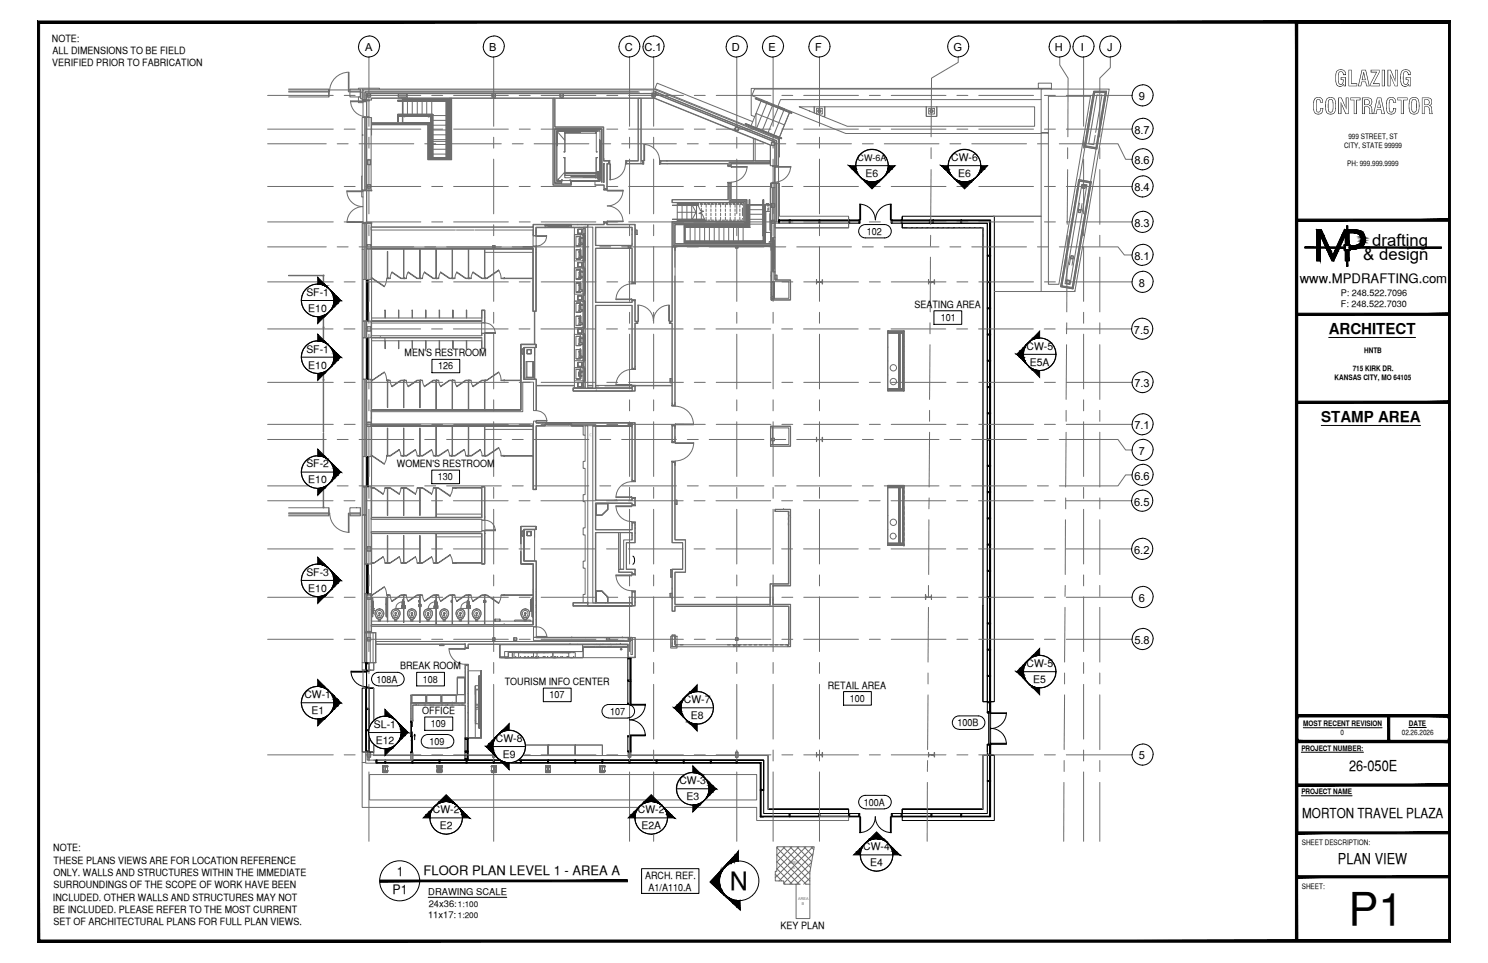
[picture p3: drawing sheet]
<svg xmlns="http://www.w3.org/2000/svg" width="432mm" height="279mm" viewBox="0 0 432 279" stroke-linecap="round" stroke-linejoin="round" font-family="sans-serif">
<defs><g id="words">
<text font-size="13.1" x="391.3" y="268.5">P1</text>
<text font-size="7.3" x="211.8" y="258.3">N</text>
<g font-size="6.3">
<text x="387.2" y="25">GLAZING</text>
<text x="380.8" y="33.1">CONTRACTOR</text>
</g>
<g font-size="4.9">
<text x="398.2" y="71.5">drafting</text>
<text x="395.6" y="75.5">&amp; design</text>
</g>
<g font-size="4.4">
<text x="385.6" y="97">ARCHITECT</text>
<text x="383.4" y="122.5">STAMP AREA</text>
<text x="391.5" y="223.7">26-050E</text>
<text x="388.2" y="250.8">PLAN VIEW</text>
</g>
<text font-size="4" x="377.9" y="237.2">MORTON TRAVEL PLAZA</text>
<g font-size="3.8">
<text x="377.2" y="82">www.MPDRAFTING.com</text>
<text x="115.1" y="254.3">1</text>
<text x="122.9" y="254">FLOOR PLAN LEVEL 1 - AREA A</text>
<text x="113.9" y="259.5">P1</text>
</g>
<g font-size="3.2">
<text x="106" y="14.9">A</text>
<text x="142" y="14.9">B</text>
<text x="181.4" y="14.9">C</text>
<text x="187" y="14.9">C.1</text>
<text x="212.3" y="14.9">D</text>
<text x="223" y="14.9">E</text>
<text x="236.5" y="14.9">F</text>
<text x="276.7" y="14.9">G</text>
<text x="306.1" y="14.9">H</text>
<text x="313.7" y="14.9">I</text>
<text x="321.2" y="14.9">J</text>
<text x="330.5" y="29.1">9</text>
<text x="329.2" y="38.8">8.7</text>
<text x="329.2" y="47.6">8.6</text>
<text x="329.2" y="55.5">8.4</text>
<text x="329.2" y="65.8">8.3</text>
<text x="329.2" y="75.4">8.1</text>
<text x="330.5" y="83.2">8</text>
<text x="329.1" y="96.8">7.5</text>
<text x="329.2" y="112.3">7.3</text>
<text x="329.2" y="124.5">7.1</text>
<text x="330.5" y="132">7</text>
<text x="329.2" y="139.2">6.6</text>
<text x="329.1" y="146.7">6.5</text>
<text x="329.1" y="160.7">6.2</text>
<text x="330.5" y="174.6">6</text>
<text x="329.2" y="186.8">5.8</text>
<text x="330.5" y="220.3">5</text>
</g>
<g font-size="3">
<text x="276" y="46.7">CW-6</text>
<text x="251.2" y="51.4">E6</text>
<text x="278.1" y="51.4">E6</text>
<text x="88.9" y="85.9">SF-1</text>
<text x="89.5" y="90.4">E10</text>
<text x="297.9" y="101.5">CW-5</text>
<text x="88.9" y="102.3">SF-1</text>
<text x="89.5" y="106.9">E10</text>
<text x="298.8" y="106">E5A</text>
<text x="88.9" y="135.6">SF-2</text>
<text x="89.5" y="140.3">E10</text>
<text x="88.9" y="167.1">SF-3</text>
<text x="89.5" y="171.6">E10</text>
<text x="297.9" y="193.5">CW-5</text>
<text x="88.3" y="202.6">CW-1</text>
<text x="299.8" y="198.2">E5</text>
<text x="90.4" y="207.2">E1</text>
<text x="198.4" y="204.1">CW-7</text>
<text x="200.5" y="208.7">E8</text>
<text x="108.5" y="211.2">SL-1</text>
<text x="109" y="215.8">E12</text>
<text x="143.9" y="215.3">CW-8</text>
<text x="145.9" y="219.9">E9</text>
<text x="197.2" y="227.5">CW-3</text>
<text x="199.2" y="232.2">E3</text>
<text x="125.6" y="236">CW-2</text>
<text x="185.1" y="236">CW-2</text>
<text x="127.6" y="240.6">E2</text>
<text x="186.1" y="240.6">E2A</text>
<text x="250.5" y="246.7">CW-4</text>
<text x="252.5" y="251.3">E4</text>
</g>
<g font-size="2.9">
<text x="15" y="12.1">NOTE:</text>
<text x="15.2" y="15.6">ALL DIMENSIONS TO BE FIELD</text>
<text x="15.2" y="19.2">VERIFIED PRIOR TO FABRICATION</text>
<text x="251.5" y="68.1">102</text>
<text x="265.4" y="89.3">SEATING AREA</text>
<text x="273" y="93.2">101</text>
<text x="117.4" y="103.3">MEN'S RESTROOM</text>
<text x="127.1" y="107.2">126</text>
<text x="115.2" y="135.5">WOMEN'S RESTROOM</text>
<text x="127.1" y="139.4">130</text>
<text x="116.1" y="194.2">BREAK ROOM</text>
<text x="109.3" y="198.1">108A</text>
<text x="122.7" y="198.1">108</text>
<text x="146.5" y="198.8">TOURISM INFO CENTER</text>
<text x="159.4" y="202.6">107</text>
<text x="240.2" y="199.8">RETAIL AREA</text>
<text x="246.6" y="203.6">100</text>
<text x="122.6" y="207.1">OFFICE</text>
<text x="177" y="207.4">107</text>
<text x="125" y="211">109</text>
<text x="277.9" y="210.7">100B</text>
<text x="124.7" y="216.1">109</text>
<text x="250.6" y="233.7">100A</text>
<text x="15.4" y="247">NOTE:</text>
<text x="15.6" y="250.6">THESE PLANS VIEWS ARE FOR LOCATION REFERENCE</text>
<text x="15.5" y="254.2">ONLY. WALLS AND STRUCTURES WITHIN THE IMMEDIATE</text>
<text x="15.5" y="257.7">SURROUNDINGS OF THE SCOPE OF WORK HAVE BEEN</text>
<text x="187.2" y="254.9">ARCH. REF.</text>
<text x="15.4" y="261.3">INCLUDED. OTHER WALLS AND STRUCTURES MAY NOT</text>
<text x="188.2" y="258.4">A1/A110.A</text>
<text x="15.4" y="264.9">BE INCLUDED. PLEASE REFER TO THE MOST CURRENT</text>
<text x="15.5" y="268.4">SET OF ARCHITECTURAL PLANS FOR FULL PLAN VIEWS.</text>
<text x="226.5" y="269.6">KEY PLAN</text>
</g>
<g font-size="2.7">
<text x="124.3" y="259.8">DRAWING SCALE</text>
<text x="124.4" y="263.1">24x36:</text>
<text x="124.2" y="266.4">11x17:</text>
</g>
<g font-size="2.6">
<text x="248.9" y="46.7">CW-6A</text>
<text x="389.1" y="85.8">P: 248.522.7096</text>
<text x="389.1" y="89">F: 248.522.7030</text>
</g>
<g font-size="2.4">
<text x="132.9" y="263.2">1:100</text>
<text x="132.9" y="266.4">1:200</text>
</g>
<g font-size="2.2">
<text x="391.3" y="40.2">999 STREET, ST</text>
<text x="390" y="42.9">CITY, STATE 99999</text>
<text x="391" y="48.2">PH: 999.999.9999</text>
<text x="392.6" y="107.6">715 KIRK DR.</text>
<text x="395.9" y="102.3">HNTB</text>
<text x="387.3" y="110.2">KANSAS CITY, MO 64105</text>
<text x="378.2" y="210.6">MOST RECENT REVISION</text>
<text x="389" y="213.3">0</text>
<text x="406.8" y="213.2">02.26.2026</text>
<text x="408.8" y="210.6">DATE</text>
<text x="377.6" y="217.8">PROJECT NUMBER:</text>
<text x="377.6" y="230.4">PROJECT NAME</text>
<text x="377.8" y="245.2">SHEET DESCRIPTION:</text>
<text x="377.8" y="257.9">SHEET:</text>
</g>
<g font-size="1.1" fill="#6c6c6c">
<text x="228.9" y="250.7">AREA</text>
<text x="230" y="252">A</text>
<text x="231.6" y="261.2">AREA</text>
<text x="232.7" y="262.4">B</text>
</g>
</g></defs>
<!-- layer: LIGHT_2 -->
<g fill="none" stroke="#6c6c6c" stroke-width=".29">
<path d="M83.8 25.8h11.6v.7M83.8 26.1h11.6v2h-11.6M83.8 26.6h11.6v1.5M83.8 26.7h11.6M95.4 26.1h6.1v-.3h3.1v.9v-.6M101.1 21h.2v5.6h-.2zM101.2 21a5.6 5.6 0 0 0-5.6 5.6M101.5 26.6h3.1v1.5h-.6v1.7h1.3M101.5 26.1h3.1v2h-3.1zM101.5 26.7h3.1v1.4M101.7 29.2a4.6 4.6 0 0 0 4.6 4.6l.1-4.5M101.8 29.3h4.6v.2h-4.6z"/>
<path d="M104 25.8v-.2h6.1v.2M105.1 26.7h-.5v1.9h.5M105.1 25.8h85.3l35.8 14.5v5.3M105.3 26.6v2.4h2.5v-.5h82.1l33.6 13.5 .1 6.1M105.3 26.1l-.2-.3v3.2h.8h-.6v5.1h1.1h-1.3v5.1h.2h-.2v2.5M105.3 28.5v-2.4h85l35.6 14.3v7.7h-2.4v-6l-4.4-1.7v6.3h4.3v.7h-11.3v.7M105.9 34.1v21M106 34.1v21M106 29h.4h-.4M106.4 34.1v21M106.4 29h.7v.3h-.7zM106.4 33.8h.7v.3h-.7z"/>
<path d="M106.4 29v-1.8l83.9-.1v.2l34.6 13.8v7M106.4 29.3v4.5M106.6 27.2h1l-.1 1h-.9zM106.6 27.3l.9-.1v.9h-.8zM107.6 34.1h-.5h.5M107.7 34.1v21M107.7 29v-.6h82.2l29.2 12-.4-.3M107.9 35.7h16.8v10.1h5.9v-17.2h.4v17.7h-6.8v-10.2h-16.3zM115.4 33.6h1.5h-1.5v1.6zM115.4 29.1h14.3v16.7v-16.7h-14.3v.2h14.1v16.5v-16.5h-14.1M115.4 33.4h10.1l.1-.2v12.6v-12.7h-10.2v.3h10v12.4v-12.4M115.4 33.1h10.1"/>
<path d="M115.6 27.2h2.4l.2 .9-2.6 .1zM115.6 33.7v1.5zM115.6 27.2h2.4v.9h-2.4zM116.5 28.5h.1M116.8 33.7v1.9h8v10.2h5.6v-17.3v17.3h-5.6v-10.2h-17v-1.5M116.8 28.5v.6M116.8 29.3v3.8M116.8 29.2h.1M116.9 28.7h13.2v17.1v-17.1h-13.2v.3h13v16.8M116.9 28.8h13.1v17v-17h-13.1v.2M116.9 29h13v16.8v-16.8zM116.9 33.6h-1.5v1.6"/>
<path d="M116.9 28.5v.6M116.9 29.3v3.8M117.2 28.4v.1M117.5 33.9l-.6-.1h8.1v12v-12l-.7 .2M117.8 28.5h.1M118.2 29v.1M118.2 29.3v3.8M118.3 28.5h.1M118.9 28.4v.1M119.4 28.5h.2M119.6 29v.1M119.6 29.3v3.8"/>
<path d="M121.1 29.3v3.8M122.5 29.3v3.8M123.8 29.3v3.8M124.2 33.8l-7.3-.1h8.2h-9.5h1.3h-1.3v1.5M125 33.7v12.1M125.1 33.7l-9.7-.1v1.7h.2v-1.6h1.3v1.9h7.9v10.2h5.6v-17.3h.7v17.9h-7v-10.2h-16.3v3M125.1 33.6l-8.2-.1h8.4v12.3M125.2 33.7v12.1M125.3 29.3v3.8M125.3 37.7h.1M125.6 33.5h3.9M125.6 34.9h3.9"/>
<path d="M125.6 36.3h3.9M125.6 37.7h3.9M125.6 39.1h3.9M129.7 37.7h.2M129.7 39.1h.2M130.7 28.6v17.4h-6.2v-10.2h-16.6M130.9 28.6v17.6h-6.6v-10.2h-16.4M142.4 28.5h.2M142.6 28.4v.1M142.8 27.2h1v1h-1zM142.9 27.2h.8l.1 .9h-.9zM143.1 28.5h.7"/>
<path d="M143.2 28.5h.1M161.5 38.7h.1M161.5 38.9h.1M161.6 38v4.3v-4.3h11.7zM161.6 38v14.5l1.3-.1M161.6 38l2.3 2.7M161.6 38h12.5M162.4 28.5h.1M162.5 27.2h.9v1h-.9zM162.6 27.2h.8v.9h-.8zM162.8 28.5h.8M162.9 28.4v.1"/>
<path d="M164 38.7v-.3v.3h9v-.3v.3M164 38.4v-.2v.2M164 38.2h.1h-.1M164 38.2v.2v-.2M164 38.5v5.6M164.1 38.2h.1M164.7 37.9v.1M168.5 38.4h-4.5h4.5M185.2 28.5h.9v18.1h.5v1h-4.8v-1h3.4zM185.2 26.6h-79.3v2.4M185.2 28.6h.8v18.8h-4.1v-.7h3.3zM185.5 26.7h-79.5v2.3"/>
<path d="M186.5 27.1h-80.1v1.9M189.2 27.2h.9v1l-.9-.1zM189.2 26.7h1.1l35.1 14.1v7.3M189.2 27.2l.9 .1v.8h-.9zM189.9 26.6h.4M189.9 27.1h.4M189.9 27.1h-3.4h3.4M190 25.8l.7-1.7 27.7 11.2M190.3 26.8l35 14.1v7.2M190.3 27.3l34.6 13.9v6.9M213.4 36.9l1 .3-.4 .8-.8-.3 .3-.8 .9 .3-.3 .8-.9-.3zM216.3 35.8l10.5 4.3v.2l-10.6-4.3z"/>
<path d="M216.3 36.1l10.4 4.2M216.4 35.9l10.4 4.2M219.2 28.6l10.5 4.3M219.2 28.4l10.6 4.3-.1 .2-10.6-4.3zM219.3 28.5l10.4 4.2M220.9 29.3l-3 7.2M221 28.9l-.1 .2M222.5 30l-2.9 7.1M222.6 29.5l-.2 .2M222.6 29.6v.2M224.2 30.7l-3 7.1M224.3 30.2l-.1 .3"/>
<path d="M225.8 31.3l-2.9 7.2M225.9 30.9l19.5 7.8h56.7M226.2 39.9h.1M227.5 31.9h.1M227.5 32l-3 7.2M227.6 36.3l-8.2-3.4-.1 4.2M227.6 31.6l-.1 .2M229.1 32.6l-2.9 7.2M229.2 32.3v.1M229.7 32.8h.1M231.9 31h68.3v5.6h-54.3zM236.3 31v1.8"/>
<path d="M237 31.4h1.6v1.7h-1.6zM239.3 31v2.8h-.5M268.8 31v2.8h3v-2.8M269.5 31.4h1.6v1.7h-1.6zM302.1 28.9h-75.6l-.8 1.9 2 .8M302.1 25.8h19.8l-10 58.8h-9.8v-46.1h2.1v44h3.1l9.2-54.6h-12.3v10.6h-2.1zM302.4 25.8h-83.5l-.7 1.9 7.8 3.2-.1 .2M305.1 25.8v-1.7h-3.8v1.6h3.7v.1v-.1h-87v7.8l1 .3M317.4 26.5h3.7l-2.8 16.7-3.7-.6zM317.6 26.7h3.3l-2.8 16.2-3.2-.5zM317.7 26.9h3l-2.7 15.9-3-.5zM318.7 27.6h-.4l-2.4 14.1 1.5 .3 .4-2.8"/>
<path d="M319.5 27.6h.3l-1.9 10.8M100.6 55.3a4.6 4.6 0 0 0 4.6 4.6 4.6 4.6 0 0 0-4.5 4.6M100.7 55.4h4.6v.2h-4.6zM105.1 51.1l-.1 6h.3M105.1 41.9v13.2h.2M105.3 55.1h2.6v.3h-2.6zM105.3 55.4v9.1M106.4 55.4v9.1M106.6 53.6l1 .1-.1 .9h-.9zM106.6 53.7h.9v.8h-.8zM106.6 46.4h1v1.4h-1zM106.6 46.5l.9-.1v1.3l-.9-.1z"/>
<path d="M125.3 44.7h.1M125.5 41h4.6M125.6 40.5h3.9M125.6 41.9h3.9M125.6 43.3h3.9M125.6 44.7h3.9M129.7 40.5h.2M129.7 41.9h.2M129.7 43.3h.2M129.7 44.7h.2M162 52.5v-.6v.6M162.2 52.5h.7h-.7"/>
<path d="M162.6 52.5h-.6h.6M162.9 52.6h-1.4v-14.7h12.6v14.7h-1.4M162.9 53h-1.8v-15.5h13.5v15.4h.2v-15.6h-13.9v15.9h2M163 52.5l-.1 .8 .1-.8 2.7-.1-.1 .9M163 52.4h.1M163 52.4l.2 .1zM163 52.5h.1M163.2 52.4h.1M163.9 49.9l-2.3 2.6M163.9 45.8l-.3-.1h.3v4.7h9.1v1.2h-.2l-.1-.7 .1 .7h.2h-.2l-.1-.7 .1 .7h-8.9v-1.2M163.9 44.1h-.3h.3v-5.9h9.1v5.9h.3h-.3M164 50.9h9z"/>
<path d="M164 50.4h9v.5h-9zM164 45.7v4.6v-.3h9v.3v-4.6M164 50.1l-.1 .2M165.4 52.4h.1M165.5 50.9h.4M165.6 52.5v.8h-2.6M165.6 52.5h.1M165.7 52.5h7.6h-7.6M165.7 50.9v.2v-.2M165.7 51.1h3.7h-3.7M165.8 53.7h-5.3v-25.1h.5v8.3h14.1v9.8h1.5v.7h-.5v7.5h-.8v-1.2h-2.6M165.8 52.5h1.1"/>
<path d="M169.2 51.3h3.5h-3.5M169.4 50.9h-3.7h3.7M172.7 51.3v-.2v.2M172.7 51.1h-3.5h3.5M173 51.4l1.1 1.1M173 45.8l.3-.1h-.3v4.7M173.4 49.8l.3 .1zM173.4 51.6h.1M173.5 51.6v-1.8v1.8M173.5 51.6h.6h-.6M173.5 51.6h.6zM173.5 49.8h.6h-.5"/>
<path d="M173.5 51.6l.2-.2zM173.5 49.8v1.8M173.5 49.8h.1M173.6 49.8v1.8v-1.8M173.6 52.5v-.6v.6M173.6 49.8h.5h-.5M173.6 49.8v1.8M173.7 51.4h.1M174.1 51.6v-1.8v1.8M174.1 40.6v11.9v-11.9v11.9h-1.4v1.2h2.6v1.2h.9v-7.3h.5v-1h-1.5v-9.8h-14.2v-8.3h-.5v25.2h5.3l-.1-1.2h7.6h-7.6M174.1 49.8h-.6h.6M174.1 51.6h-.5h.5"/>
<path d="M175.1 47.4h.2v5.5h-.2zM175.2 54.9h1v.3h-1zM175.3 47.6v5.2M175.7 54.9h.1M175.8 54.9h.1M176 46.6h-.8v-.7v.7h1.5M176.2 55.2h4.6v.2h-4.6zM176.7 46.5h.3v1.1h-.3zM177 47.6h.2v4.6h-.2zM180.8 55.2a4.5 4.5 0 0 1-4.6 4.6 4.5 4.5 0 0 1 4.6 4.5M181.5 47.6a4.5 4.5 0 0 1-4.6 4.5M181.5 46.5h.3v1.1h-.3z"/>
<path d="M186.1 46.7h.4v.7h-.4M186.6 46.5h.2v1.1h-.2zM186.8 41.9a4.6 4.6 0 0 1 4.6 4.6M186.8 42h.3v4.5h-.3zM191.4 46.5h.2v1.1h-.2zM193.5 46.6l-.1 .1M193.5 47.4l.2 .1M193.6 46.7h.1M195 57.9h16.3v-4.8h.9v4.8h4.6v7.3h-20.9v5.5h27.7v.9h-27.7v46.1h-.9v-23.9h-.5v-.6h.5v-28.9h20.8v-5.5h-20.8zM195.1 59.5l7.5 .1zM196.5 59.1h5.8l.1 .2h-5.9M196.5 59.6v4"/>
<path d="M197.9 59.6v4M199.3 59.6v4M200.7 59.6v4M200.9 59.6l1.1 2M202.1 59.3v.2M202.1 59.6v4M202.3 59.1l1 2 .9 .2-1.4 .6 1 .2 .9 2M202.8 59.1h-6.3v.2h6.3M203.2 59.1h.6M203.3 59.3h.6M203.5 59.3v.7M204.3 59.3h.7l-.1 .8"/>
<path d="M204.3 59.1h.6M205.3 59.1h.6M205.4 59.3h.6M206.3 59.1h.7M206.3 59.3v.8M206.4 59.3h.7M207.4 59.1h.6M207.5 59.3h.6M207.7 59.3v.8M208.5 59.3h.7M208.5 59.1h.6M209.1 59.3v.8"/>
<path d="M209.5 59.1h.6M209.5 59.3h.7M210.5 59.3v.8M210.6 59.1h.6M210.6 59.3h.7M211.2 48.1h1v.2h-1zM211.2 52.9h1v.2h-1zM211.3 53.1v4.9h-16.2v.7h20.9v5.7M211.6 53.1v5.3h4.6v6.2M211.6 59.1h.6M211.6 59.3h.7M211.8 53.1v5.1h4.6v6.6"/>
<path d="M211.9 59.3v.8M212.1 53.1v4.9h4.6v7.2M212.2 48.3h4.6v.2h-4.6zM212.7 59.1h.6M212.7 59.3h.7M213.3 59.3v.8M213.7 59.1h.7M213.7 59.3h.7M214.7 59.3v.8M214.8 59.1h.6M214.8 59.3h.7v.3M216.8 48.3a4.6 4.6 0 0 1-4.6 4.5"/>
<path d="M217 59.4v6h-18.1v.3h11.2M217 59.4v6.1M217.2 59.4v6.1h-.2v-6.1h.2v6.2h-18.3v-.2h18.1h-18.1M217.3 59.4h.1M217.4 59.4h-.2h.2M217.4 58v7.9l.2 .1h-19h19v-8.1h-.2v7.9M217.6 59.4h4.3v10.8h-23v-.2M218.6 40.2v6.4h-27v1h19.7v.5h.9v-.5h11.3v-1h-4.9M218.7 46.6l-26.9 .1v.7h19.5v.7M221.4 59.4h-3.8h3.8M221.4 58v10.5v-10.6h.2v10.6h-.2M221.6 58v10.5"/>
<path d="M222.1 59.4v11h-23.2v-.2v.2M222.1 59.4v11.1h-23.2v-.3h11.2M222.1 59.3h.7v.6M222.3 59.1h.8v.7M223.4 47.2h-11.6v.9M223.4 47h-11.8v1.1M223.5 59.4h-1.9h1.9M223.6 54.4v10M223.7 53.1v1.3v-1.3h2.2v11.3h-2.4v-10h.2zM223.7 53.1v1.3M223.8 41.3l1-.1 .1 .9-1.1 .1zM223.8 59l1.1 .1-.2 1.1-.9-.1z"/>
<path d="M223.9 41.3h.9v.8l-.8 .1zM223.9 59.1h.9l-.1 1h-.8zM224.2 53.1h-.4h.4h-.4l-.1 1.3h.4v10M224.2 52.9h.7v.2h-.7zM224.2 48.1h.7v.2h-.7zM224.3 54.4v10M224.9 48.3v4.6v-4.6M224.9 53.1v1.3h-.6h.6v10M224.9 48.3h4.6v.2h-4.6zM224.9 53.1v11.3M224.9 53.1h.4h-.4M225.3 53.1v11.3"/>
<path d="M225.4 53.1v11.3M225.9 48.1v5h-.5h.8v9.6h20.1v1.1v-.8M226.1 40v.3M226.8 40.2h.1M229.4 48.3a4.6 4.6 0 0 1-4.5 4.5M229.5 48.3v.2M313 52.1l3.7 .7-5.3 31-3.6-.6zM313.1 52.1l3.6 .7-5.3 31-3.6-.6v-.3zM313.2 52.5l3.2 .5-5.2 30.6-3.2-.6zM313.2 58.9l-.3 1.9M313.3 52.6l3 .5-5.2 30.3-2.9-.5zM313.9 53.5l1.5 .2-4.9 28.8-1.4-.2z"/>
<path d="M314 53.6l1 .1-.2 1-.9-.2zM314 59.1l-.3 1.9-.7-.2-.1 .9h.7l.1-.7M314.1 53.6l.9 .2-.2 .8-.9-.1zM314.8 42.7l-1.6 9.5M318.1 43.2l-1.6 9.5M83.8 79.9h9.9l-9.9 .1M93.7 79.9l.2-.1 .1 .2-.2 .1zM100.7 64.3h4.6v.2h-4.6zM105.3 64.5h2.6v.3h-2.6zM105.3 64.8h-.2v7.6h.2h-.2v77M105.6 64.9h.3h-.3M105.9 64.8v16.3"/>
<path d="M106 64.8v16.3M106.4 64.8v16.3M106.5 71h1.2v1.3h-1.2zM106.6 71.1h1l.1 1-1.2 .1zM107.7 65.9h47v.8h-16.8M107.7 64.8l.1 16.2M107.8 72.4v8.2M107.8 65.8v-1h-2.5v16.3h2.5M107.8 66.7v13.9M107.8 72.8v7.8M112.4 73l.1 7.6zM113.8 78.9l2.6 1.8-2.6-1.8-.5 1.2-.1 .7h-.6l.6-.1"/>
<path d="M117.1 72.2l.1 8.4zM118.5 78.9l2.6 1.8-2.6-1.8-.5 1.2-.1 .7h-.6l.6-.1M121.8 72.2l.1 8.4zM123.2 78.9l2.6 1.8-2.6-1.8-.5 1.2-.1 .7h-.6l.6-.1M126.5 72.2l.1 8.4zM127.9 78.9l2.6 1.8-2.6-1.8-.5 1.2-.1 .7h-.6l.6-.1M131.2 72.2l.1 8.4zM132.5 66.7h5.1M132.6 78.9l2.6 1.8-2.6-1.8-.5 1.2-.1 .7h-.6l.6-.1M135.9 72.2l.1 8.4zM137.3 78.9l2.6 1.8-2.6-1.8-.5 1.2-.1 .7h-.6l.6-.1M140.6 72.2l.1 8.4z"/>
<path d="M140.7 73.2h13.9M142.9 71.3l.7-.1v.8h-.7zM142.9 71.3h.7v.6h-.7zM144.7 78.4l-3.5 2.3 3.6-2.2-.1-.1 .5 1.1 .2 1.2M154.5 72.1h.1M154.7 71.6h-2.9h2.9M154.7 66.7v1.7h.9v-2.4h2.6v-.8h-3.5v3.2M154.7 73.3h.1M154.7 68h.1M154.7 65.9h.1M154.7 71.4v.3h-46.9v.5h46.8h-46.8h46.8v18.2h1v-19h-.9v.3M154.7 72.7v.1"/>
<path d="M155.5 71.4v18.8h-.8v-18.1h-46.9M155.5 72.4h.1M155.5 73.3h.1M155.5 67h.1M155.6 67.6h.1M155.6 71.4v19h-.9v-18.3M158.2 65.9h-2.7l.1 2.5v-2.4h13.6v.3h.6v1.5h-.6v.3h.6v7.7h-.6v2h.6v7.6h-.6v2h.6v7.7h-.6v2h.6v7.6h-.6v2h.6v3.9h-.6v1.9h-2.9v1h18v-1.5h-.9v.5h-10.5v-23.9h10.5v18.3h.9v-13.1h.5v-.6h-.5v-6h-.9v.5h-10.5v-15.6h10.5v10h.9v-17h-8.1v-.5h-.9v.5h-20.6v.7h-47v.9h24.4M158.2 65.5v-.3h7.6v.3M158.2 65.1h7.6M158.6 68.4h-3.9v3a3.2 3.2 0 0 0 3.9-3v.2h-3v-.2v3M158.9 65.6l-.7-.1h7.6l-.8 .1M158.9 65.6l6.1 .1z"/>
<path d="M164 65.5v.1M164.3 65.5h.2M164.5 65.5h.1M165.7 65.5l-.1 .1M165.8 65.9l-7.6 .1 12.4-.1v-.7h-4.8v.8h3.4M166.5 65.9v.1M166.7 77.7v7.6v-7.6h2.5v7.6h-2.5v2.1h2.5v7.6h.5v-7.6M166.7 66v2.1h2.5M167.1 66h.1M167.4 75.1h-.2h1.1M167.4 71.3h-.2h1.1M167.6 76.1h1.3v1.3h-1.3z"/>
<path d="M167.6 66.5h1.3v1.3h-1.3zM167.6 65.1l.1 .1M167.7 76.2h1.1v1.1h-1.1zM167.7 66.5h1.1v1.2h-1.1zM168 74.8h.1M168 73.2h.1M168 70.9h.1M168 71h.1M168 79h.1M168 74.8l.1 .1M168.1 79l-.1 1.6h1v-.5l-.1 .5M168.1 79h.2"/>
<path d="M168.1 73.1l-.1 1.7 1 .1v-.5l-.1 .5M168.1 73.1l.1 .1M168.1 69.3l-.1 1.7h1v-.5l-.1 .5M168.1 69.3h.2M168.1 69.3h-.1M168.1 73.1l-.1 .1M168.2 79l.1 1.1h.6M168.2 79h.1M168.2 69.3l.1 1.2h.6M168.2 69.3h.1M168.2 65.9v.1M168.3 73.2v1.2h.6"/>
<path d="M168.3 78.3h-1.1h1.1l.1 .8M168.3 72.5h-1.1h1.2v.8M168.3 68.6h-1.1h1.1l.1 .9M168.4 78.4v1.7l.1-1.7-.1 1.7v-.7M168.4 78.4l.1 1.7v-.7M168.4 78.4h.1M168.4 72.5v1.9l.1-1.9-.1 1.9v-.9M168.4 72.6l.1 1.8v-.9M168.4 72.5h.1M168.4 75.1h.1M168.4 74.9v.2l.1-.1M168.4 68.7v1.8l.1-1.8-.1 1.8v-.7"/>
<path d="M168.4 68.8l.1 1.7v-.7M168.4 68.7h.1M168.4 71l.1 .2M168.5 79.1v-.7l-.2-.1v1.8M168.5 73.3v-.8h-.2v1.9M168.5 74.4v-1.9h-1.4v2.6h1.4v-.2l-.2 .2v-.2M168.5 69.5v-.8l-.2-.1v1.9M168.5 70.5v-1.9h-1.3l-.1 2.7h1.4v-.3l-.2 .3v-.3M168.7 74.9h.1M168.7 74.4h.1M168.7 71h.1M168.7 70.5h.1"/>
<path d="M168.8 65.1v.1M168.8 78.7h.3l-.1 .3-.3-.2zM169.2 66.3h.6v1.5h-.6zM169.2 76.3h.1M169.2 77.7h.1M169.3 77.7h.1M169.3 76h.5v1.5h-.5zM169.3 67.8v.3M169.3 75.8v.2M169.3 77.5v.3M169.4 66.4h.1M169.5 78l.1 7.2z"/>
<path d="M169.5 68.4l.1 7.1zM169.6 78l.1 7.2zM169.6 68.4l.1 7.1zM169.7 68.1v7.6h-.5v-7.6h-2.5v7.6v-7.6h2.5v7.6h-2.5v2h2.5v7.6h.5v-7.5M169.7 68.1l.1 7.7zM169.7 77.8l.1 7.6zM169.8 65.9v2.2M169.8 75.8v2M169.9 65.1l-.1 .1M171.9 65.9h-1.3v-.7h4.7v-.5h.8v.5h8.1v16.8h-.7v-10h-10.7v15.8h10.7v-.6h.7v6.1h.6M172 66l-.1-.1 .1 46.6h-1.4v-46.6h-1.3v.4M172.8 65.9h10.7v5.3h-10.7z"/>
<path d="M172.9 66h10.5v5.2h-10.5zM175.2 64.3h1v.3h-1zM176.2 64.1h4.6v.2h-4.6zM176.6 65.1v.1M182.3 71.3h.8v.6l-.8 .1zM182.3 71.3h.7v.6h-.7zM182.4 71.2h.1M182.8 72l-.1 .1M183.4 66.5h.1M183.4 67.9v.1M183.5 66.9h.1M183.5 66.1v.1"/>
<path d="M183.5 70.7v.1M184.3 66.5h.1M184.3 67.5h.1M184.3 66.7h.6v1.3h-.6zM184.8 66.7v1.3M195.1 63.6l9.4 .1zM195.8 77.5v-5.8h-.7v21.6h-.6M196.5 71.6h-.6v1M196.5 61.6h5.5l-1.1 2M196.5 63.9h8.1l.1 .2h-8.2zM196.7 71.6h-.8v1M198.6 65.2v5.5h25h-25v-5.5h18.2v-5.8h.2h-.2v5.8z"/>
<path d="M198.6 65.8h18.8zM198.6 69.8h17M198.6 70h17M198.9 65.6v-.2v.2h18.3M198.9 70.2h23v-10.8h.2v11h-23.2zM198.9 65.7v.1M198.9 66v3.8M199.8 65.4h17.2v-6h.3v6.3l-7.4 .1M200.3 66v3.8M201.7 66v3.8M202.1 63.7v.2M203.1 66v3.8"/>
<path d="M203.5 60.5v3.1M203.5 63.7v.2M204.5 66v3.8M204.9 63.1l.1 .8h-8.5v.2h8.5M204.9 60.6v.7M204.9 61.8v.8M205.4 63.9h.6M205.4 64.1h.7M205.9 66v3.8M206.3 60.6v.7M206.3 61.8v.8M206.3 63.1v.8"/>
<path d="M206.4 63.9h.7M206.5 64.1h.6M207.3 66v3.8M207.5 63.9h.6M207.5 64.1h.7M207.7 60.6v.7M207.7 61.8v.8M207.7 63.1v.8M208.5 63.9h.7M208.6 64.1h.6M208.7 66v3.8M209.1 60.6v.7"/>
<path d="M209.1 61.8v.8M209.1 63.1v.8M209.5 63.9h.7M209.6 64.1h.7M209.9 70l.2 .2h11.8v-10.8h.2v11.1h-22.3M210.1 66v3.8M210.5 60.6v.7M210.5 61.8v.8M210.5 63.1v.8M210.6 63.9h.7M210.7 64.1h.6M211.5 66v3.8"/>
<path d="M211.6 63.9h.7M211.7 64.1h.7M211.9 60.6v.7M211.9 61.8v.8M211.9 63.1v.8M212.7 63.9h.7M212.8 64.1h.6M212.9 66v3.8M213.3 60.6v.7M213.3 61.8v.8M213.3 63.1v.8M213.4 71.3h.8v.6l-.8 .1z"/>
<path d="M213.4 71.3h.7v.6h-.7zM213.8 63.9h.6M213.9 64.1h.6M214.2 66v3.8M214.7 60.6v.7M214.7 61.8v.8M214.7 63.1v.8M214.8 63.9h.7M214.9 64.1h.6M215.5 60.3v2.3M215.5 63.4v.2M215.6 66v4.2"/>
<path d="M216 64.3l-20.9 .1v7.2l28.5-.1v-.8h-27.8v-5.5h20.9v-.4M216.2 64.4v.2h-20.9v6.6h28.3M216.4 64.6v.2h-20.8v6.3h28M217.6 65h3.8M217.6 60.8h3.8M217.6 62.2h3.8M217.6 63.6h3.8M221.4 68.3v1.5h-5.8v.2h6v-1.7M221.4 69.8l.2 .2M221.6 65h.3M221.6 60.8h.3M221.6 62.2h.3"/>
<path d="M221.6 63.6h.3M222.8 60.4v.8M223.1 60.3v.7M223.1 71.6h.7v1.1M223.5 62l-.1 4.8h.2M223.5 61.3h-1.3v6.1h1.4v2.7h-.4v.6M223.6 64.4h1.3v4.4h-.6h.6v2.8h-.6h.6v7.3h-.6h.6v2.3h4.5v5.9h-5.6zM223.8 78.9v8.2M223.8 63.9h1v1h-.9zM223.8 64.5v7.1h.5h-.5v10.1h5.1v4.9h-4.6v-4.9h-.5v5.4l5.6-.1v-5.7h-4.5v-16.8l-1.1-.1v8.2M223.8 79.9v.1M223.9 63.9h.8l.1 .9h-.9z"/>
<path d="M224.3 68.8v10.1zM224.5 69.7h.2v8.3h-.2zM224.5 69.7v8.3M224.9 79.8h.6v1.2h-.6zM224.9 64.8h21.4v1.3h-21.4zM225.4 79.8v1.2M225.9 64.8h20.4v.2v-.2M246.3 65v1.1h-21.4M261.8 66.1h23.4v109.6M262.3 66.1h.9M263.5 66.1h1.2M265 66.1h1.3"/>
<path d="M266.5 66.1h1.3M268 66.1h1.3M269.6 66.1h1.2M270.1 64.1h.5l-.1 .7-.4-.1zM270.1 64.1h.4v.6h-.4zM271.1 66.1h1.3M272.6 66.1h1.3M274.1 66.1h1.3M275.7 66.1h1.3M277.2 66.1h.7M278.7 66.1h.8M280.2 66.1h.8"/>
<path d="M281.7 66.1h.8M283.3 66.1h.7M284.8 66.1h.4v1v-1M285.2 67.8v.8M288.3 62.7h13.8M310.6 74.9l.2-.7 .7 .1-.1 .8-.8-.2-.3 1.9M310.8 74.2l.7 .1-.2 .8-.6-.1zM311.1 74.7l-.1 .4M311.4 75.1l-.3 1.9M313 60.8l.7 .2-.1 .7-.7-.1zM313.4 60.9l-.1 .4M93.8 95.2l.1 14.9z"/>
<path d="M93.8 80.1l.1 14.8zM93.8 94.9h.2l-.1 .3zM105.9 93.2v4.8M106 93.2v4.8M106.3 98h-1v12h1M106.3 81.1h-1v12.1h1M106.4 93.2v4.8M106.4 94.9l1.3-.1v1.2l-1.1 .1zM106.6 94.8l1.1 .1-.1 1.1-1.1-.1zM107.7 93.2v4.8M107.8 98h.1M107.8 93.2h-.1"/>
<path d="M107.8 93.2v-1.1v1.1M107.8 81.1v12.1h32M107.8 92.3h32v-2.3h.9v3.7h-33v-.5h32.1v-3.1h.8v3.6M107.8 80.8h.2h-.2M107.8 80.6l.2 .1zM107.8 80.8h.1M107.8 80.6l-.1 .4M107.8 98v12v-11.1M107.8 93.2h-2.5v4.8h34.5l-32.1-.1M107.8 81.1v11M107.8 93.7v3.7M107.9 80.7l.1 .1z"/>
<path d="M108.1 80.7l3.4 2.5zM108.9 97.9l.1 .1M110 97.9v.1M110.4 97.9h.1M111.7 98.9l.1 2.3zM111.7 90l.1 2.3zM111.7 98v.9M112.2 80.8l-.2 1.2-.5 1.2M112.3 80.7l.3 .1zM112.4 80.6l.1 .1zM112.5 80.8h.2h-.2M112.5 80.6l.2 .1z"/>
<path d="M112.5 80.8h.1M115.6 98.9l.2 2.3zM115.6 90l.2 2.3zM116.5 80.7l.8 .1zM117.1 80.6l.1 .1zM117.2 80.8h.2h-.2M117.2 80.6l.2 .1zM117.2 80.8h.1M119.6 98.9l.1 2.3zM119.6 90l.1 2.3zM121.2 80.7l.8 .1zM121.7 80.6l.2 .1z"/>
<path d="M121.9 80.8h.2h-.2M121.9 80.6l.2 .1zM121.9 80.8h.1M123.5 98.9l.1 2.3zM123.5 90l.1 2.3zM125.9 80.7l.8 .1zM126.4 80.6l.2 .1zM126.6 80.8h.2h-.2M126.6 80.6l.2 .1zM126.6 80.8h.1M127.4 98.9l.2 2.3zM127.4 90l.2 2.3z"/>
<path d="M130.6 80.7l.8 .1zM131.2 80.6l.1 .1zM131.3 80.8h.2h-.2M131.3 80.7l.2-.1zM131.3 80.8h.1M131.4 98.9l.1 2.3zM131.4 90l.1 2.3zM135.3 80.7l.8 .1zM135.3 98.9l.1 2.3zM135.3 90l.1 2.3zM135.9 80.6l.1 .1zM136 80.8h.2h-.2"/>
<path d="M136 80.6l.2 .1zM136 80.8h.1M139.6 93.2h-.1M139.8 93.2h-32h32M139.8 93.2h.1M139.8 92.4v-2.4h.9v3.7M139.8 93.7h.9v3h-.9zM140 80.7l.8 .1zM140.5 80.6l.4 .1zM140.6 96.7v4.3h-.8v-3.1h-32.1v-.5h32.1v-.7h.9v4.5h-.9v-2.3h-32v-.9h32M140.7 96.7v4.4h-.9v-2.4M140.7 92.2l-.1 .1"/>
<path d="M140.7 80.8h.2h-.2M140.7 80.8h.1M140.7 93.7a3.1 3.1 0 0 1 3.1 3v-.2h-3.1v.2h3.1M140.8 80.7l.4 .1zM145.4 80.7l.9 .1zM146.2 80.6h.2v.2h-.2zM146.4 80.7l8.2 .1zM154.7 90.2v.1M155.1 90.4v9.5M155.2 90.4v9.5M166.7 87.4v7.6v-7.6h2.5v7.6h-2.5v2h2.5M167.4 94.4h-.2h1.1"/>
<path d="M167.4 90.6h-.2h1.1M167.4 84.8h-.2h1.1M167.4 81h-.2h1.1M167.6 95.4h1.3v1.3h-1.3zM167.6 85.8h1.3v1.3h-1.3zM167.7 95.5h1.1v1.1h-1.1zM167.7 85.9h1.1v1.1h-1.1zM168 99.9h.1M168 94.1h.1M168 92.5h.1M168 90.2h.1M168 90.3h.1"/>
<path d="M168 84.5h.1M168 82.8h.1M168 80.6h.1M168 94.1l.1 .1M168 88.6h.1M168.1 98.3l-.1 1.6h1v-.5l-.1 .5M168.1 98.3h.2M168.1 98.3l-.1 .1M168.1 92.4l-.1 1.7 1 .1v-.5l-.1 .5M168.1 92.4l.1 .1M168.1 88.6l-.1 1.7h1v-.5l-.1 .5M168.1 88.6h.2"/>
<path d="M168.1 82.7l-.1 1.8h1v-.5l-.1 .5M168.1 82.7l.1 .1M168.1 92.4l-.1 .1M168.1 82.7l-.1 .1M168.2 98.3l.1 1.1h.6M168.2 98.3h.1M168.2 92.4l.1 1.3h.6M168.2 92.4l.1 .1M168.2 88.6l.1 1.2h.6M168.2 88.6h.1M168.2 82.7l.1 1.3h.6M168.2 82.7l.1 .1"/>
<path d="M168.3 97.6h-1.1h1.1l.1 .8M168.3 91.8h-1.1h1.2v.8M168.3 87.9h-1.1h1.1l.1 .9M168.3 82.1h-1.1h1.2v.8M168.4 97.7v1.7l.1-1.7-.1 1.7v-.7M168.4 97.7l.1 1.7v-.7M168.4 97.7h.1M168.4 99.9l.1 .3M168.4 91.8v1.9l.1-1.9-.1 1.9v-.9M168.4 91.9l.1 1.8v-.9M168.4 91.8h.1M168.4 94.4h.1"/>
<path d="M168.4 94.2v.2l.1-.1M168.4 88v1.8l.1-1.8-.1 1.8v-.7M168.4 88.1l.1 1.7v-.7M168.4 88h.1M168.4 90.3l.1 .3M168.4 82.1v1.9l.1-1.9-.1 1.9v-.8M168.4 82.2l.1 1.8v-.8M168.4 82.1h.1M168.4 84.8h.1M168.4 84.5v.3l.1-.2M168.4 80.6l.1 .3M168.5 98.4v-.7l-.2-.1v1.8"/>
<path d="M168.5 99.4v-1.8h-1.3l-.1 2.7h1.4v-.4l-.2 .4v-.4M168.5 92.6v-.8h-.2v1.9M168.5 93.7v-1.9h-1.4v2.6h1.4v-.2l-.2 .2v-.2M168.5 88.8v-.8l-.2-.1v1.9M168.5 89.8v-1.9h-1.3l-.1 2.7h1.4v-.3l-.2 .3v-.3M168.5 82.9v-.7l-.2-.1v1.9M168.5 84v-1.9h-1.4v2.7h1.4v-.3l-.2 .3v-.3M168.5 80.1v-1.8h-1.3l-.1 2.7h1.4v-.4l-.2 .4v-.4M168.7 99.9h.1M168.7 99.4h.1M168.7 94.2h.1M168.7 93.7h.1"/>
<path d="M168.7 90.3h.1M168.7 89.8h.1M168.7 84.5h.1M168.7 84h.1M168.7 80.6h.1M168.7 80.1h.1M168.7 88.5l.2-.2 .2 .2-.3 .1zM168.8 98h.3l-.1 .3-.3-.2zM169.2 87h.1M169.2 95.8h.1M169.3 95.3h.1M169.3 85.7h.5v1.5h-.5z"/>
<path d="M169.3 95.3h.5v1.5h-.5zM169.3 96.3l-.1 .1M169.3 85.4v.3M169.3 87.2v.2M169.3 95.1v.2M169.3 96.8v.3M169.5 97.3l.1 7.2zM169.5 87.7l.1 7.1zM169.6 97.3l.1 7.2zM169.6 87.7l.1 7.1zM169.7 97.1v7.5h-.5v-7.6v7.6h-2.5v2.1h2.5v3.8h.5v-3.8M169.7 87.4l.1 7.7z"/>
<path d="M169.7 97.1l.1 7.6zM169.8 85.4v2M169.8 95.1v2M178.8 86.7h4.5v.2h-4.5zM183.3 86.9h1.1v.3h-1.1zM183.3 82.1h1.1v.3h-1.1zM183.3 82.4a4.5 4.5 0 0 0-4.5 4.5M184.8 93.2h.3v.7h-.3zM184.8 93.7h-.6v13.2h-.7v-18.3h-10.7v24h-.8h11.5v.8h-17.1v-.8h5.6h-2.2v-2M185 88.5a4.6 4.6 0 0 1 4.6 4.6M185.1 88.6h.2v4.6h-.2zM194.1 88.6h.1v4.6h-.1z"/>
<path d="M194.2 88.5a4.6 4.6 0 0 0-4.6 4.6M194.2 93.2h.3v.7h-.3zM195.8 80.1v37.4h-.7v-23.8h-.6M223.8 86.2v.1M223.8 82.1h.1M223.8 84.1h.1M223.8 85.5h.1M223.8 80.2h.1M223.8 86.7v.1M224 86h.7v.7h-.7zM224.3 86.6v.4M224.6 86v.6v-.6"/>
<path d="M224.6 81.7v4.3v-4.3M224.7 81.7v4.9M236.9 81.2l.1 .6h1.5l.2-.6v1.2l-.1-.5h-1.6l-.1 .5zM257.6 96.3v-.3l.2 .3h4.3M257.6 96h4.7v17.4h-4.7v-.6h3.2v-16.2h-3.2v-.6h.2M257.6 96.6h3.2v16.2h-3.2zM257.6 96.6v.2M257.8 96.3h4.3v.2h-4.3zM257.8 96.6h3v16.2h-3M257.8 96.3v.2M260.8 96.6l.2-.1 .2 .1v16.2h.7M261.2 96.6h.7l.2-.1v16.5l-.2-.2v-16.2"/>
<path d="M261.2 96.6h.7v16.2h-.7zM262.1 96h.2l-.2 .3v16.9h-4.3v-.2h3.2v-16.5h-3.2l-.2 .1v-.1M262.1 96.5h-1.1v16.5h1.1M262.3 96.3v-.3v17.4v-.2M262.3 96.7v-.7h-4.7v16.8M262.3 96.8v1.4M262.3 98.4v1.4M262.3 99.9v1.4M269.4 81.2l.2 .6h1.5l.1-.6v1.2l-.1-.5h-1.5l-.2 .5zM270.2 81.9v.1l.2-.1M288.5 84.6h13.8M309.5 81.3l1 .2-.2 .9-.9-.2z"/>
<path d="M309.6 81.3l.9 .2-.2 .8-.9-.1zM311.9 84.6h.1M93.8 110.4l.1 14.9zM93.8 110.1l.2 .1-.1 .2zM105.9 110v22.5M106 110v22.5M106.4 110v22.5M107.7 110.1l.1 22.3M107.8 110.6v8.3h43.3v-8v8h-43.3M107.8 110h-2.5v22.5h2.5v8.7v-8.7h-.9M107.8 110.6v7.7v-7.7M107.8 110.4l.2 .1z"/>
<path d="M107.8 110.2l.2 .1zM107.8 110.1v.5M107.8 119.4v3.6M107.9 110.3l.1 .1zM108 110.3l3.6-2.3zM111.5 107.9l.5 1.1 .2 1.3M112.3 110.3l.3 .1zM112.4 110.4l.1 .2zM112.4 110.5l.1 7.7zM112.5 110.2l.2 .1zM112.5 110.4l.2 .1zM112.6 110.3l.6 .1z"/>
<path d="M113.2 110.4l.6 1.8 2.6-1.8-2.6 1.8M116.5 110.3l.8 .1zM117.1 110.4l.1 .2zM117.1 118.3v-7.8l.1 7.8M117.2 110.2l.2 .1zM117.2 110.4l.2 .1zM117.3 110.3l.6 .1zM117.9 110.4l.6 1.8 2.6-1.8-2.6 1.8M121.2 110.3l.8 .1zM121.7 110.4l.2 .2zM121.8 118.3v-7.8l.1 7.8M121.9 110.2l.2 .1z"/>
<path d="M121.9 110.4l.2 .1zM122 110.3l.6 .1zM122.6 110.4l.6 1.8 2.6-1.8-2.6 1.8M125.9 110.3l.8 .1zM126.4 110.4l.2 .2zM126.5 110.5l.1 8.3zM126.6 110.2l.2 .1zM126.6 110.4l.2 .1zM126.7 110.3l.6 .1zM127.3 110.4l.6 1.8 2.6-1.8-2.6 1.8M130.6 110.3l.8 .1zM131.2 110.4l.1 .2z"/>
<path d="M131.2 110.5l.1 8.3zM131.3 110.2l.2 .1zM131.3 110.4h.2l-.2 .1M131.4 110.3l.6 .1zM132 110.4l.6 1.8 2.6-1.8-2.6 1.8M135.3 110.3l.8 .1zM135.9 110.4l.1 .2zM135.9 110.5l.1 8.3zM136 110.2l.2 .1zM136 110.4l.2 .1zM136.1 110.3l.6 .1zM136.7 110.4l.6 1.8 2.6-1.8-2.6 1.8"/>
<path d="M140 110.3l.8 .1zM140.6 101.1h.1M140.6 110.5l.1 8.4zM140.7 110.2l.2 .1zM140.7 110.4l.2 .1-.4 .1 .2-.1M140.8 110.3l.4 .1zM141.2 110.3l3.6-2.3zM144.7 107.9l.5 1.1 .2 1.3M145.4 110.3l.9 .1zM146.2 110.2h.2v.3h-.2zM146.4 110.3l4.7 .1zM150.9 110.3l.2 .1z"/>
<path d="M151.1 107h.1M151.1 108h.1M151.1 109.5h.1M151.1 106.7l.1 .1M151.1 105.7l.1 .1M151.2 109v.1M152 101.2h-.5v1.5h.5v-1.5l.1 1.5v-1.5v8.8M152 101.2v-.4h3.5v-.8h-4.3v19h-43.5v.4h44v-8.5h3.1v8.2l.8-.1a3.4 3.4 0 0 1 3.1 3.2v-.2h-3.1v.2h3.1M152 102.7v7.4h3.6v9M152 101.2l.1-.4h3.5v-.9h-4.5v11v-11h4.5v.9h-3.5v.4h-.6v1.5h.6v7.3h3.5v9v-9h-3.5v-7.3M152.1 100.8h3v9.2h-2.9M152.7 109.5h2.1z"/>
<path d="M152.7 104.9h2.1M152.9 109.5v-4.6h1.9v4.6M152.9 104.9h-.2v4.6M152.9 101.4h1.3v1.3h-1.3zM153 101.5h1.1v1.1h-1.1zM154.6 104.9v4.6M155.1 100.8v2.3M155.2 100.8v9.2M155.6 112h11.1M155.6 111.8h11.1M166.7 106.7v3.8v-3.8h2.5v3.8M166.7 104.6v-7.6v7.6"/>
<path d="M167.4 104.1h-.2h1.1M167.4 100.3h-.2h1.1M167.6 105.1h1.3v1.3h-1.3zM167.6 110.9h1.3v1.3h-1.3zM167.7 105.2h1.1v1.1h-1.1zM167.7 111h1.1v1.1h-1.1zM167.9 107.9h1v.3h-.8v.7h.8v.3h-1zM168 103.8h.1M168 102.1h.1M168.1 102l-.1 1.8h1v-.5l-.1 .5M168.1 102l.1 .1M168.1 102l-.1 .1"/>
<path d="M168.2 102l.1 1.3h.6M168.2 102l.1 .1M168.3 109.2v.7l.1-.7v.3M168.3 107.3l-1.1-.1 1.2 .1v.6l.1-.6v.6v-.6h-.2v.6M168.3 109.9h-1.1h.2M168.3 101.4h-1.1h1.2v.8M168.3 108.2v.7M168.4 108.2v.7v-.6M168.4 107.3h.1M168.4 109.9h.1M168.4 107.3v.6v-.6M168.4 101.4v1.9l.1-1.9-.1 1.9v-.8"/>
<path d="M168.4 101.5l.1 1.8v-.8M168.4 101.4h.1M168.4 104.1h.1M168.4 103.8v.3l.1-.2M168.5 109.5v-.3l-.1 .7v-.7l.1 .6M168.5 108.3v.6M168.5 107.9v-.7l-1.4 .1v2.6h1.4v-.7M168.5 102.2v-.7l-.2-.1v1.9M168.5 103.3v-1.9h-1.4v2.7h1.4v-.3l-.2 .3v-.3M168.6 112.6h.1M168.7 103.8h.1M168.7 103.3h.1"/>
<path d="M168.8 107.9l.1-.3 .2 .1-.2 .2M169.2 106.5h.1M169.2 111.9h.1M169.3 105h.5v1.5h-.5zM169.3 110.8h.5v1.5h-.5zM169.3 112.3v.3h.5M169.3 104.7v.3M169.3 106.5v.2M169.3 110.6v.2M169.5 107.1l.1 3.1zM169.6 107.1l.1 3.1zM169.7 110.5h-3v2l2.5 .1h-2.9v.9h17.1"/>
<path d="M169.7 106.7l.1 3.9zM169.8 104.7v2M170.6 112h1.4M170.6 112.5v.1M170.6 111.8h1.4M171.1 112.6h.1M172 112.5v.1M172.9 112.5h10.5M172.9 112h.8M172.9 111.8h10.4M173 113.4h.1M175.5 112h7.8"/>
<path d="M178.8 111.6h4.5v.2h-4.5zM183.3 111.8h1.1v.2h-1.1zM183.3 106.9h1.1v.3h-1.1zM183.3 107.2a4.5 4.5 0 0 0-4.5 4.6M183.4 112.4h.1M183.5 112.1h.7v1.3h-.7zM183.9 106.9h.1M184.1 112v.1M184.3 106.5h.1M184.4 112h10.6M184.4 111.8h10.6M194.4 109.9h.6v1.2h-.6z"/>
<path d="M194.5 109.9v1.2M194.9 117.7h1.1v.2h-1.1zM195.1 117.2h.1M195.1 117.4h.1M195.9 116.8v.9M195.9 117.9a5.3 5.3 0 0 1 5.3 5.3M257.6 113v-.2l.2 .2M257.6 113.2v.2l.2-.2M257.6 100.6v.2M257.6 104.6v.2M257.6 108.7v.1M257.6 113.4h.2"/>
<path d="M257.8 113h4.3v.2h-4.3zM260.8 112.8l.2 .2 .2-.2M262.1 113.2l.2 .2h-.2M262.3 112.1v1.3h-4.7v-.7M262.3 101.4v1.4M262.3 102.9v1.4M262.3 104.5v1.4M262.3 106v1.4M262.3 107.5v1.4M262.3 109v1.4M262.3 110.6v1.4M93.8 125.7l.1 14.9z"/>
<path d="M106.3 132.5h-1v8.7h1M106.5 122.5h1.2v1.3h-1.2zM106.5 122.6h1.1l.1 1-1.1 .1zM107.7 121.3h.1M107.8 121.2h.1M107.8 131.9h.1M107.8 132v-7.8v7.8M107.8 132l-.1 .4M107.8 132.3h.2h-.2M107.8 132.1h.2h-.2M107.8 123.6v8.4M107.9 132.1v.2z"/>
<path d="M108.1 132.2l3.4 2.5zM112.2 132.1l.1 .2zM112.2 132.3l-.2 1.2-.5 1.2M112.3 132.1h.9v.2h-.9zM112.3 132.3h.1M112.4 132l.1 .1zM112.4 124.2v7.9l.1-7.9M112.4 132.1h-.2h.2M115.8 130.4l-2.6 1.8 2.6-1.8 .5 1.8M116.4 132.1h.6v.2h-.6zM117 132.1h.9v.2h-.9zM117.1 132l.1 .1z"/>
<path d="M117.1 124.2v7.9l.1-7.9M117.1 132.3h-.2h.2M117.1 132.1h-.2h.2M120.5 130.4l-2.6 1.8 2.6-1.8 .5 1.8M121.1 132.1h.6v.2h-.6zM121.7 132l.2 .1zM121.7 132.1h.9v.2h-.9zM121.7 132.3h.1M121.7 132.1h.1M121.8 124.2v7.9l.1-7.9M125.2 130.4l-2.6 1.8 2.6-1.8 .5 1.8M125.8 132.1h.6v.2h-.6z"/>
<path d="M126 123.6h28.7M126.4 132l.2 .1zM126.4 132.1h.9v.2h-.9zM126.4 132.3h.1M126.4 132.1h.1M126.5 123.7l.1 8.4zM129.9 130.4l-2.6 1.8 2.6-1.8 .5 1.8M130.5 132.1h.6v.2h-.6zM131.1 132.1h.9v.2h-.9zM131.2 132l.1 .1zM131.2 123.7l.1 8.4zM131.2 132.3h-.2h.2"/>
<path d="M131.2 132.1h-.2h.2M134.6 130.4l-2.6 1.8 2.6-1.8 .3 .6 .2 1.2M135.2 132.1h.6v.2h-.6zM135.8 132.1h.9v.2h-.9zM135.9 132.3h-.2h.2M135.9 132.1h-.2h.2M135.9 132l.1 .1zM135.9 123.7l.1 8.4zM139.3 130.4l-2.6 1.8 2.6-1.8 .6 1.8M139.9 132.1h.9v.2h-.9zM140.5 132l.2 .1zM140.6 123.7l.1 8.4z"/>
<path d="M140.7 132.3h.2h-.2M140.7 132.1h.2h-.2M140.7 124.6h14M140.8 132.1h.4v.2h-.4zM144.7 129.9l-3.5 2.3 3.6-2.2-.1-.1 .5 1.1 .2 1.2M145.4 132.1h.9v.2h-.9zM146.2 132.1h.2v.2h-.2zM146.4 132.2l8.2 .1zM155.6 122.2v.5h10.1v.4h-7.5v.5h-2.6v18.4h-.9v-18.4l.1 18.3h.8v-18.4h2.6v-.4M155.6 122.6h.1M155.6 122.2v.5h2.6l-2.6-.1v-.4h-.8v1.4M155.6 122.7h.1"/>
<path d="M155.8 123.5v.1M156.3 122.7h.1M157.4 123.5h.1M157.4 122.7h.1M158.2 123.1h7.6v-.5h-7.6l7.5 .1v.4M158.2 122.6h7.6M158.9 123.1l6.1 .2zM165 123.1h.2zM165.2 123.1l-.2 .1M165.4 122.7h.1M165.8 123.1h.1M165.8 123.1v.5h-10.2v18.4h-.9v-18.4h-46.9h46.9v-.6h-47v.5h47"/>
<path d="M169.2 123.6h-3.4v-.9l17.6-.1h-17.6v1h3.4v2.6h.6v7.7h-.6v2h.6v7.6h-.6v2h.6v7.7h-.6v2h.6v7.6h-.6v2h.6v7.7h-.6v2.3l1.4 .1M172 123.5h-2.2v2.7M172.1 123.6h.8l-.1 21.6h10.7v-.5h.7v1.7h-.7v-.5h-10.7v7.8h10.7v-2h.7v5.7h-2.5v7.8h2.5v1.3h-.7v-.5h-3.9v-11.5h.4v10.6h1M172.8 123.6l-.8-.1v51.4h.8M182.3 122.7h.7l.1 .7-.7 .1zM182.3 123.5l-.1 .1M182.4 122.7l.6 .1v.6h-.7zM182.8 123.5h.1M183.3 139.5h1.1v.3h-1.1zM183.3 139.8a4.5 4.5 0 0 0-4.5 4.5M183.4 122.6h.9v16.9h-.9v-15.9M183.4 124.1h.1"/>
<path d="M183.4 139.2h.1M183.5 122.7h.7v16.7h-.7zM184.3 123.1v.1M194.9 133.8h1.1v.2h-1.1zM194.9 128.2h1.1v.3h-1.1zM194.9 123.3h1.1v.1h-1.1zM195 123.4h.9v4.8h-.9zM195.1 128h.1M195.1 123.6h.7v4.5h-.7zM195.6 134l.1 .1M195.8 123.4v.2M195.9 123.4v1"/>
<path d="M195.9 126.7v.7M195.9 127.8v.4M195.9 134v1.1M196 128.5h5.3v.2h-5.3zM196 123h5.3v.3h-5.3zM201.3 128.4a5.3 5.3 0 0 1-5.3 5.3M223.6 123.6h5.8v5.9h-5.8zM223.6 123.7h5.8v5.7h-5.8zM223.6 129h.6M223.6 124.1h.6M224 127.2l.7-.1v.7l-.7 .1zM224 127.2h.7v.7l-.7-.1z"/>
<path d="M224.2 124.1h4.7v4.9h-4.7zM236.9 126.9l.1 .6h1.5l.2-.6v1.2l-.1-.5h-1.6l-.1 .5zM83.8 147.3h11.6v2.1h-11.6M83.8 148.8h11.6M93.7 140.7l.3-.1v.2l-.1 .1zM93.8 140.9l.1 6.1zM93.8 147.1l.2 .2h-.2zM95.4 149.4v-.4v.7h-11.6M95.4 147.3v1.6h-11.6M95.7 148.8a5.6 5.6 0 0 0 5.6 5.6M101.1 148.9h.2v5.6h-.2zM101.5 149.4v.3h3.1v-.9v.6"/>
<path d="M101.5 147.3h3.1v2.1h-3.1zM101.5 148.9h3M104.6 147.3v1.5h-3.1M105.7 149.4h-.6v42.9h.6M105.9 141.2v8.2h-.6v-8.2h2.5M106 141.2v8.2h.4v-8.2M106.4 158.7l1.2-.1 .1 1.3h-1.2zM106.4 141.2v22.4M106.6 158.7h1l.1 1.1h-1.2zM107.7 141.3v22.3M107.8 141.7v8.4h32v-8.9h.9v9.7h-.9v-.2h-32.1l.1-.5M107.8 154.7h32v8.9h.9v-8.8"/>
<path d="M107.8 141.7v7.8v-7.8M107.8 141.3v.4M107.8 141.5h.7v.2h-.7zM107.8 159.9l-.1 .1M107.8 154.8v8.3M111.7 141.5h.6v.2h-.6zM111.7 141.6l-.6 1.8-2.6-1.8 2.6 1.8M112.3 141.5h.9v.2h-.9zM112.4 155.4v7.9l.1-7.9M112.5 141.7h.1M112.4 149.5v-7.8l.1 7.8M112.4 141.5h-.2h.2"/>
<path d="M112.4 141.7h-.2h.2M116.3 141.6l-.5 1.8-2.6-1.8 2.6 1.8M116.4 141.5h.6v.2h-.6zM117 141.5h.9v.2h-.9zM117.1 155.4v7.9l.1-7.9M117.2 141.7h.1M117.1 149.5v-7.8l.1 7.8M117.1 141.5h-.2h.2M117.1 141.7h-.2h.2M121 141.6l-.5 1.8-2.6-1.8 2.6 1.8M121.1 141.5h.6v.2h-.6zM121.7 141.7h.2z"/>
<path d="M121.7 141.5h.9v.2h-.9zM121.7 141.5h.1M121.7 141.7h.1M121.8 155.4v7.9l.1-7.9M121.8 149.5v-7.8l.1 7.8M125.7 141.6l-.5 1.8-2.6-1.8 2.6 1.8M125.8 141.5h.6v.2h-.6zM126 154.8h13.8v1h-13.2M126.4 141.5h.1M126.4 141.7h.1M126.4 141.7h.2zM126.4 141.5h.7v.2h-.7z"/>
<path d="M126.5 154.8l.1 8.5zM126.5 141.7l.1 8.4zM126.6 149.2h13.2v.9h-13.8M131.3 141.5h.9v.2h-.9zM131.3 141.6l-.2 1.2-.5 1.2 .1-.2-3.6-2.2 3.5 2.4M132.1 141.5l.2 .2zM132.3 141.5l7.4 .1zM139.8 150.1h.1M139.8 141.5h-.2l.2 .2M139.8 150.1l-32 .1 32-.1v-8.9h.9v9.7M139.8 150.1v-8.8h.8v9.6M139.8 150.9h.9v3.1h-.9z"/>
<path d="M139.9 141.3h.1M140.6 154v9.6h-.8v-8.9h-32.1v-.5h32.1v-.2h.9v9.6h-.9v-8.8l-32-.1M140.6 149.9l.1 .2M140.7 154v.8M140.7 150.1h.1M140.7 150.9a2.99 2.99 0 0 1 3.1 3.1v-.3h-3.1v.3h3.1M152 155.6v7.2h3.6v19.1M152 154.1l.1 1.5-.1-1.5v1.5h-.5v-1.5h.5v-.6h3.5v-.7h-4.3v10.8h3.6v17.7l-47-.1M152.1 155.6v7.2h3.5v18.9a3.2 3.2 0 0 1 3.1 3.2v-.2h-3.1v.2h3.1M152.1 153.7h3v9.1M152.9 154.2h1.3v1.2h-1.3zM153 154.2h1.1v1.2h-1.1z"/>
<path d="M155.1 153.7v2.3M172.9 146.5v-.5h3.6v1.8l-1.8 1.7h-1.8v-2.2M173 146.2h3.3v1.6l-1.7 1.6h-1.6zM176.5 146h.2M177.5 146h.2M178.4 145.1v.1M178.8 144.1h4.5v.2h-4.5zM178.8 146.7h4.5v.3h-4.5zM178.8 146.7a4.5 4.5 0 0 0 4.5 4.6M178.8 145.2h.1M180 154.6h3.4v2.1h-2.4v8.5h-1.4l.4-.1M182.8 145.2h.1"/>
<path d="M182.8 145.9l.2 .1M183.3 144.3h1.1v.3h-1.1zM183.3 146.6h1.1v.1h-1.1zM183.3 151.4h1.1v.2h-1.1zM183.4 156.7l.1-2.2h-10.7v20.4l.1-20.3h6.6v11.5h3.9v.5h.9v-1.5h-2.5v-7.6h2.5v-5.9h-.9v2.1h-10.5v-7.7h10.5v.6h.9v-2h-.9v.5h-10.5v-21.5h10.5l-11.3-.1h11.4v-.8h-17.6v.8h4.7v51.4h-4.2v.8h17.1v-.8h-10.6h10.5v-3.3h.9v4.2h-11.4h10.5M183.4 152.4h.1M183.4 155.3h.1M183.4 145l.1 .2M183.5 154.6l-.1 .1M183.6 144.6v.1M183.8 146.5h.2M184.3 145.6v.1"/>
<path d="M184.3 152.4h.1M184.3 153.4h.1M184.3 154.8h.1M195.9 145.1h.6v1.2h-.6zM196.4 145.1v1.2M224.9 147.8v.6h.8M226.4 148.3v.1M226.5 148.4h.7M227.4 147.8h.1M227.5 148.3l.1 .1M228 147.8h.1M228 148.4h.8v1"/>
<path d="M228.8 150.1v.8M228.8 151.6v.8M228.8 149.9h.1M228.8 151.4h.1M228.8 148.6l.1 .1M228.9 152.1l-.1 .1M228.9 149.7h.1M229.1 147.8h.1M229.4 151.3h.1M229.4 150.1v.2M257.6 141.1v-.3l.2 .3h4.3M257.6 157.8v-.2l.2 .2"/>
<path d="M257.6 158.1v.1l.2-.1M257.6 140.8h4.7v17.4h-4.7v-.6h3.2v-16.1h-3.2v-.7h.2M257.6 141.5h3.2v16.1h-3.2zM257.6 158.2h.2M257.6 141.5v.1M257.6 149.5v.1M257.6 153.5v.2M257.8 157.8h4.3v.3h-4.3zM257.8 141.1h4.3v.2h-4.3zM257.8 141.5h3v16.1h-3M257.8 141.1v.2M260.8 141.5l.2-.2 .2 .2v16.1h.7"/>
<path d="M260.8 157.6l.2 .2 .2-.2M261.2 141.5h.7l.2-.2v16.5l-.2-.2v-16.1M261.2 141.5h.7v16.1h-.7zM262.1 140.8h.2l-.2 .3v17h-4.3v-.3h3.2v-16.5h-3.2l-.2 .2v-.2M262.1 158.1l.2 .1h-.2M262.1 141.3h-1.1v16.5h1.1M262.3 141.1v-.3v17.4v-.1M262.3 141.7v-.9h-4.7v17.4h4.7M262.3 142.3v1M262.3 143.8v1M262.3 146.9v.9M262.3 148.4v1"/>
<path d="M262.3 149.9v1M262.3 151.4v1M262.3 153v.9M262.3 154.5v.9M262.3 156v1M262.3 157.5v1M105.8 163.6l-.1-14.2v14.2h2.1M105.8 172.3v11.2l3.3 .1M106 172.3v11h1.8M106 163.6v-14.2h.4v14.2M106.3 163.6h-.6v8.7h.6M106.4 172.3v11"/>
<path d="M106.4 172.7l1.2-.1 .1 1.3h-1.2zM106.4 172.3v10.9l1.3 .1v-11M106.6 172.7h1.1v1.1h-1.2zM106.9 172.3h.9M107.7 172.8l.1 8.4h46.9v-17.6h-3.6v-3.6v3.6h3.6v17.6h-46.9M107.7 172.4l.1 .4M107.7 175.9h.1M107.7 176.8l.1 .2M107.8 176.3h.1M107.8 174.8h.1M107.8 160.1h.1M107.8 178.2h.1"/>
<path d="M107.8 177.9l.2 .1M107.8 172.3h-2.1l.1 11.3M107.8 172.8v7.8v-7.8M107.8 163.1v-7.7v7.7M107.8 163.1v.5M107.8 173.7l.2-.1v1M107.8 175.2h.1M107.8 172.7l.2 .1zM107.8 172.5l.2 .1zM107.8 163.3h.7v.1h-.7zM107.8 174.5l-.1 .1M107.8 163.6v8.7"/>
<path d="M107.8 173.4h.1M107.9 173.7v-.3l.3 .1v5.4l-.4 .1M107.9 178.8v.1zM107.9 173.5v.1M107.9 175.2h.2zM107.9 175.4h.1M107.9 175.3h.1M107.9 175.5h.1M107.9 175.2h.1M107.9 175.2v.2M107.9 172.6l.1 .1zM107.9 174.4l.1 .4v-.5l.1 .3-.3-.2h.2"/>
<path d="M107.9 174.6h.1M108 175.4v3.4h-.2M108 172.6l3.6-2.3zM108 174.6v.7M108.1 174.6h.1M108.1 175.2l.1 .2h-.3h.2M108.2 174.4v3.6M108.3 175.5h.1M108.3 177.8h.1M108.3 177.3v.4v-.4M108.3 177.3h.1M108.3 177.5h.1"/>
<path d="M108.3 177.1h.2h-.2h.2v-.6h-.2v-1.9v3.3v-.8h.2M108.3 177.9h.1M108.3 176.5h.1M108.3 174.9v-.2v1.6M108.3 178v-3.6v3.6M108.3 176.5h.2M108.3 177.3v.4M109 177.2a1.37 1.37 0 0 1 2-.1 1.37 1.37 0 0 1 0 2 1.05 1.05 0 0 1-1.1 .5 1.05 1.05 0 0 1-.9-.8l-.2-.5zM109.5 177.4a.97 .97 0 0 1 1.5 .6 .97 .97 0 0 1-1.2 1.1l-.5-1zM109.8 179.1l-.4 .3M109.9 179.6h.4M109.9 178.5l.2 .2-.2-.2"/>
<path d="M110 179.9l.2 .1-.1 .1zM110 180v.2M110.2 180v.2M110.3 178.5l-.2 .2v-.5v.5M110.4 179.1l.3 .3M111.1 161.5l-2.6 1.8 2.6-1.8 .3 .6 .3 1.2M111.5 170.2l.5 1.1 .2 1.3M111.7 163.3h.6v.1h-.6zM112.1 175.2h.2l-.3 .1 .3 .2v-.3M112.1 175.4h.2M112.1 175.4v3.4l.3 .2-.1-.2M112.3 173.4l.1 .3-.1-.3-.3 .3v5.1l.3 .2v-.2"/>
<path d="M112.3 173.7l-.2 1.6M112.3 173.5v.1M112.3 175.4h.1M112.3 175.3h.1M112.3 175.2h.1M112.3 172.6l.3 .1zM112.3 163.3h.9v.1h-.9zM112.4 175.5h.1M112.4 175.2v.3zM112.4 172.7l.1 .1zM112.4 172.8l.1 7.6zM112.4 163.1l.1 .2z"/>
<path d="M112.4 163.4h-.2h.2M112.4 163.3h-.2h.2M112.5 172.5l.2 .1zM112.5 172.7l.2 .1zM112.6 172.6l.6 .1zM113.2 172.7l.6 1.8 2.6-1.8-2.6 1.8M113.8 177.2a1.35 1.35 0 0 1 1.9-.1 1.35 1.35 0 0 1 0 2 1.05 1.05 0 0 1-1.1 .5 1.05 1.05 0 0 1-.9-.8l-.2-.9zM114.2 177.4a.96 .96 0 0 1 1.4 .5 .96 .96 0 0 1-.8 1.2h-.3l-.3-.5a.93 .93 0 0 1 0-1.2zM114.5 179.1l-.4 .3M114.6 178.5l.2 .2-.2-.2M114.6 179.6h.5M114.7 180l.2-.1v.2z"/>
<path d="M114.7 180v.2M114.9 180v.2M115 178.5l-.2 .2v-.5v.5M115.1 179.1l.4 .3M115.4 175.2l1.4-.6v1.9h-1.9l.2-.9zM115.8 161.5l-2.6 1.8 2.6-1.8 .5 1.8M116.4 163.3h.6v.1h-.6zM116.5 172.6l.8 .1zM116.5 176.4v-.6v.6M116.5 176.4h.3zM116.5 175.8h.3zM116.7 174.7l.1 1z"/>
<path d="M116.8 174.7h.1M116.8 174.8h.1M116.8 176.5h.1M116.8 174.7v1.7M116.8 175.7v.1M116.8 175.3v-.6v1.8v-.7M116.8 175.3h.1M116.8 175.8h.1M116.8 174.6h.2M116.8 176.5h.3M116.8 174.4v-.2v.5v-.3h.2l-.2 .1M116.8 174.2h.1"/>
<path d="M117 174.5v2.2zM117 163.3h.9v.1h-.9zM117 174.4v.1M117 174.3h.1M117 174.6h.1M117.1 172.7l.1 .1zM117.1 163.1l.1 .2zM117.1 163.4h-.2h.2M117.1 163.3h-.2h.2M117.2 176.7v-2.2v2.2M117.2 172.5l.2 .1zM117.2 172.7l.2 .1z"/>
<path d="M117.2 174.6v1.9M117.3 172.6l.6 .1zM117.3 175.7v-1v1M117.3 176.4h.3zM117.3 175.8h.3zM117.3 175.3v-.6v1.8v-.7M117.3 175.3h.1M117.3 176.4h.1M117.6 175.8v.6M117.9 172.7l.6 1.8 2.6-1.8-2.6 1.8M118.5 177.2a1.35 1.35 0 0 1 1.9-.1 1.35 1.35 0 0 1 0 2 1.05 1.05 0 0 1-1.1 .5 1.05 1.05 0 0 1-.9-.8l-.2-.9zM118.9 177.4a.93 .93 0 0 1 1.3 .1 .93 .93 0 0 1-.1 1.3l-.3 .3h-.6l-.3-.5a.93 .93 0 0 1 0-1.2z"/>
<path d="M119.2 179.1l-.3 .3M119.3 178.5l.2 .2-.2-.2M119.3 179.6h.5M119.4 180l.2-.1v.2zM119.4 180v.2M119.6 180v.2M119.7 178.5l-.2 .2v-.5v.5M119.8 179.1l.4 .3M120.5 161.5l-2.6 1.8 2.6-1.8 .5 1.8M121.1 163.3h.6v.1h-.6zM121.2 172.6l.8 .1zM121.5 175.6h.3"/>
<path d="M121.5 174.2v.2l.3-.1-.3 .4zM121.5 174.4v.1M121.7 172.7l.2 .1zM121.7 163.1l.2 .2zM121.7 163.3h.9v.1h-.9zM121.7 163.4h.1M121.7 163.3h.1M121.7 174.3l.1 .3zM121.7 174.4v.1M121.8 175.6v.2M121.8 175.5v.3M121.8 175.5h-.2v.4h.2l-.3 .1v-.7h.3h-.3v.7h.3"/>
<path d="M121.9 175.5v.3M121.9 175.5v.4l.3 .1v-.7h-.3h.3v.7h-.3M121.9 172.5l.2 .1zM121.9 172.7l.2 .1zM121.9 175.6v.2M121.9 175.6h.3M122 172.6l.6 .1zM122.6 172.7l.6 1.8 2.6-1.8-2.6 1.8M123.2 177.2a1.37 1.37 0 0 1 1.9-.1 1.37 1.37 0 0 1 .1 2 1.23 1.23 0 0 1-1.5 .4 1.23 1.23 0 0 1-.8-1.3zM123.6 177.4a.96 .96 0 0 1 1.4 .5 .96 .96 0 0 1-.8 1.2h-.3l-.3-.5a.93 .93 0 0 1 0-1.2zM123.9 179.1l-.3 .3M124 178.5l.2 .2-.2-.2"/>
<path d="M124 179.6h.5M124.1 180l.2-.1v.2zM124.1 180v.2M124.3 180v.2M124.4 178.5l-.2 .2v-.5v.5M124.5 179.1l.4 .3M124.8 175.2l1.4-.6v1.9h-1.9zM125.2 161.5l-2.6 1.8 2.6-1.8 .5 1.8M125.8 163.3h.6v.1h-.6zM125.9 172.6l.8 .1zM126 176.4v-.6v.6M126 176.4h.2z"/>
<path d="M126 175.8h.2zM126.2 174.7h.1M126.2 174.8h.1M126.2 175.7v-1v1M126.2 176.5h.1M126.2 174.7v1.7M126.2 175.7v.1M126.2 175.3v-.6v1.8v-.7M126.2 175.3h.1M126.2 175.8h.1M126.2 174.4v-.2v.6v-.4h.2l-.2 .1M126.2 174.6h.2"/>
<path d="M126.2 176.5h.2M126.4 172.7l.2 .1zM126.4 163.1l.2 .2zM126.4 163.3h.7v.1h-.7zM126.4 163.4h.1M126.4 163.3h.1M126.4 174.5l.1 2.2zM126.4 174.4v.2M126.4 174.6h.1M126.4 174.4h.1M126.4 174.5v.1M126.5 172.8l.1 8.4z"/>
<path d="M126.6 172.5l.2 .1zM126.6 172.7l.2 .1zM126.6 176.7v-2.2v2.2M126.6 174.6h.2v1.9h-.2M126.7 172.6l.6 .1zM126.8 175.7v-1v1M126.8 176.4h.3zM126.8 175.8h.3zM126.8 175.3v-.6v1.8v-.7M126.8 175.3h.1M126.8 176.4h.1M127.1 175.8v.6"/>
<path d="M127.3 172.7l.6 1.8 2.6-1.8-2.6 1.8M127.9 177.2a1.37 1.37 0 0 1 1.9-.1 1.37 1.37 0 0 1 .1 2 1.17 1.17 0 0 1-1.4 .5 1.17 1.17 0 0 1-.8-1.3zM128.3 177.4a.96 .96 0 0 1 1.4 .5 .96 .96 0 0 1-.8 1.2h-.3l-.3-.5a.93 .93 0 0 1 0-1.2zM128.6 179.1l-.3 .3M128.7 179.6h.5M128.8 178.5l.1 .2-.1-.2M128.8 177.7h.3v.4h-.3zM128.8 180l.2-.1v.2zM128.8 180v.2M129 180v.2M129.1 178.5l-.2 .2v-.5v.5M129.2 179.1l.4 .3"/>
<path d="M130.6 172.6l.8 .1zM130.6 161l-3.5 2.3 3.5-2.3 .5 1.1 .2 1.2M130.9 174.2v.2h.3l-.3 .4zM130.9 174.4v.1M131.1 174.4h.1M131.1 174.6h.1M131.1 174.4l.1 .2M131.1 174.4v.2M131.2 172.7l.1 .1zM131.2 172.8l.1 8.4zM131.3 172.5l.2 .1zM131.3 172.7l.2 .1z"/>
<path d="M131.3 163.3h.9v.1h-.9zM131.4 172.6l.6 .1zM132 172.7l.6 1.8 2.6-1.8-2.6 1.8M132.1 163.3l.2 .1zM132.3 163.3l7.4 .1zM132.6 177.2a1.35 1.35 0 0 1 1.9-.1 1.35 1.35 0 0 1 0 2 1.05 1.05 0 0 1-1.1 .5 1.05 1.05 0 0 1-.9-.8l-.2-.9zM133 177.4a.96 .96 0 0 1 1.4 .5 .96 .96 0 0 1-.8 1.2h-.3l-.3-.5a.93 .93 0 0 1 0-1.2zM133.3 179.1l-.4 .3M133.4 178.5l.2 .2-.2-.2M133.4 179.6h.5M133.5 180l.2-.1v.2zM133.5 180v.2"/>
<path d="M133.7 180v.2M133.8 178.5l-.2 .2v-.5v.5M133.9 179.1l.4 .3M134.2 175.2l1.4-.6v1.9h-1.9l.2-.9zM135.3 172.6l.8 .1zM135.4 176.4v-.6v.6M135.4 176.4h.2zM135.4 175.8h.2zM135.6 174.7v1zM135.6 174.7h.1M135.6 174.8h.1M135.6 176.5h.1"/>
<path d="M135.6 174.7v1.7M135.6 175.7v.1M135.6 175.3v-.6v1.8v-.7M135.6 175.3h.1M135.6 175.8h.1M135.6 174.4v.1M135.6 176.5h.2M135.8 174.5l.1 2.2zM135.8 174.4h-.2v-.2v.6v-.3h.2l-.2 .1M135.8 174.4h.1M135.8 174.6h.1M135.8 174.4v.2"/>
<path d="M135.9 172.7l.1 .1zM135.9 172.8l.1 8.4zM136 172.5l.2 .1zM136 172.7l.2 .1zM136 176.7v-2.2v2.2M136 174.6h.2v1.9h-.2M136.1 172.6l.6 .1zM136.2 175.7v-1v1M136.2 176.4h.3zM136.2 175.8h.3zM136.2 175.3v-.6v1.8v-.7M136.2 175.3h.1"/>
<path d="M136.2 176.4h.1M136.5 175.8v.6M136.7 172.7l.6 1.8 2.6-1.8-2.6 1.8M137.5 176.9a1.37 1.37 0 0 1 1.8 .3 1.37 1.37 0 0 1-.1 1.9 1.05 1.05 0 0 1-1.1 .5 1.05 1.05 0 0 1-.9-.8l-.1-1.3zM137.7 177.4a.93 .93 0 0 1 1.3 .1 .93 .93 0 0 1-.1 1.3l-.3 .3h-.6l-.3-.5a.93 .93 0 0 1 0-1.2zM138 179.1l-.3 .3M138.1 178.5l.2 .2-.2-.2M138.1 179.6h.5M138.2 180l.2-.1v.2zM138.2 180v.2M138.4 180v.2M138.5 178.5l-.2 .2v-.5v.5"/>
<path d="M138.6 179.1l.4 .3M140 172.6l.8 .1zM140.3 174.2v.2h.3l-.3 .4zM140.3 174.4v.1M140.5 172.7l.2 .1zM140.5 174.4h.1M140.5 174.6h.1M140.5 174.4l.1 .2M140.5 174.4v.2M140.6 172.8l.1 8.4zM140.7 172.5l.2 .1zM140.7 172.7l.2 .1z"/>
<path d="M140.7 174.4h.3v-.2v.6zM140.7 174.4l.1 .2M140.7 174.4h.1M140.8 172.6l.4 .1zM140.8 174.6h.1M140.8 174.4h.1M140.8 174.4v.2M141 174.4v.1M143.6 179.8h.1M145 179.8l.1-.2-.1 .6M145.1 179.8l-.1-.2v.6M145.4 172.6l.9 .1z"/>
<path d="M145.4 172.7l-.2 1.2-.5 1.2 .1-.2-3.6-2.2 3.5 2.4M146.2 172.5h.2v.3h-.2zM146.4 172.6l8.2 .1zM151.4 177.2a1.35 1.35 0 0 1 1.9-.1 1.35 1.35 0 0 1 0 2 1.05 1.05 0 0 1-1.1 .5 1.05 1.05 0 0 1-.9-.8l-.2-.9zM151.8 177.4a.96 .96 0 0 1 1.4 .5 .96 .96 0 0 1-.8 1.2h-.3l-.3-.5a.93 .93 0 0 1 0-1.2zM152.1 162.8v-9.2h3.5v-.9h-4.5v5.1v-5.1h4.5v1h-3.5v.4h-.6v1.5h.6v7.2h3.5v19.1l-47.9-.2 .1-.4M152.1 179.1l-.3 .3M152.2 179.6h.5M152.3 178.5l.1 .2-.1-.2M152.3 177.7h.3v.4h-.3zM152.3 179.9h.2M152.6 178.5l-.2 .2v-.5v.5"/>
<path d="M152.7 179.9v-.3a1.37 1.37 0 0 0 1-1.4 1.29 1.29 0 0 0-1.7-1.4 1.29 1.29 0 0 0-.6 2.1l.7 .7v.4M152.7 179.1l.4 .3M153.9 174.8h.2zM153.9 175.3h.2zM153.9 174.8v.5M154.1 176.4h.1M154.1 174.1h.1M154.1 174.6v-.4v.4M154.1 174.6h.1M154.1 174.4h.1M154.1 174.8v-.8v3.3v-2M154.1 174v.8v-.8"/>
<path d="M154.1 174.8h.1M154.1 175.6v1.6v-.2M154.1 173.9v3.5v-3.5M154.1 174.2v.4M154.3 173.9h-.2v3.5h.2M154.4 175.2h.2l-.3 .2 .3 .1v-.3M154.4 175.4h.2M154.4 172.6l.2 .1zM154.5 175.4v3.4l.2 .2-.1-.2M154.5 173.9l.1 1.3M154.6 173.4l.1 .3-.1-.3-.3 .1v5.4l.3 .1v-.2M154.6 173.7l-.1 1.6"/>
<path d="M154.6 173.5v.1M154.6 175.4h.1M154.6 175.3h.1M154.6 175.2h.1M154.6 174.1h.1M154.6 175.5l-.1 1.9M154.6 175.8v1.4v-1.4M154.7 175.5h.1M154.7 175.2v.3zM154.7 171.9h.1M154.7 173.8h.1M154.7 175.3h.1"/>
<path d="M154.7 177.2h.1M154.7 179.2h.1M154.7 171.3h.1M154.7 177.3l.1 .1M155.6 175.8h.1M155.6 172.3h.1M155.6 170.9h.1M155.6 174.3h.1M155.6 176.3h.1M155.6 177.7h.1M155.6 179.7h.1M155.6 172.9v.1"/>
<path d="M155.6 171.7v.1M155.6 174h.1M155.6 173.6h.1M155.6 177.5h.1M166.3 174.8h4.3v1h-4.3zM170.6 174.9h.1M170.6 175.8h2.3h-2.3M170.6 174.9h-4.3v.9h4.3v-.9h2.3M171.3 175.7v.1M172.9 174.3v-2.9h1.8l1.8 1.8v1.7M173 171.5v2.8v-2.8h1.6l1.7 1.7v1.6h-3.3v-.4v.4h3.3v-1.6l-1.7-1.7zM175.7 174.9h.1"/>
<path d="M176.4 174.9h.1M178.8 166.8h4.5v.3h-4.5zM178.8 166.8a4.5 4.5 0 0 0 4.5 4.6M180.8 175.8h.1M183.1 166v.1M183.3 166.1h.2M183.3 166.6h1.1v.2h-1.1zM183.3 171.4h1.1v.2h-1.1zM183.4 173.3h.1M183.4 172.3h.1M183.4 173.8h.1M183.5 171.8h.7v3.9h-.7z"/>
<path d="M183.5 175.7h.1M183.7 175.8h.1M183.8 166.5h.2M184.1 171.6v.2M184.3 165.5h.1M184.3 173.8h.1M184.3 174.8h.1M184.3 165.9h.1M194.4 172.1h.6v1.3h-.6zM194.5 172.1v1.3M194.6 165.3h.4v2.2h-.4zM194.7 165.3v2.2"/>
<path d="M195 167.1l.1 .1M195.1 165.5h.1M195.1 170.9h.1M195.1 173.8h.1M195.1 172v.1M195.1 173.7h-.1M222.6 175.8v.2M223.5 175.3v.7h.7h-.7M223.5 174.8h.1M223.5 173.8v.8M224.2 175.8v.2M224.3 169.9v5.5h5.1v12.2h-.7v-.5h.2v-11.3h-33.1v1.5h-.7v-12.1h3v-7.8h-3v-23.3h.7v22.6h3.1v9.3h-3.1v9.4h27.7v-5.9h5.4v-21.2h-3.9v-.5h4.4v22.1l-5.1 .1"/>
<path d="M224.3 174.3h.1M224.3 174.9v.1M224.3 173.9h.1M224.3 175.3v-5.3h5.1v-22.2h-4.5v.6h3.9v21h-5.3v5.9h-27.6v-9.2h3v-9.5h-3v-22.6h-.9v23.5h3.1v7.6h-3.1v12.3h.9v-1.4h33v11.1h-.3v.5h.8v-12.3l-5.1 .1M225 176h.7M268.5 172.6l.2 .6h1.5l.1-.6v1.3l-.1-.6h-1.5l-.2 .6zM105.1 192.3v2.1h1h-.8v5.2h.8M105.7 183.6h3.4v8.7h-3.4zM106 183.6v8.7M106.4 183.6v8.7M106.4 184.7h.1M106.6 185h1v.9l-.9 .1z"/>
<path d="M106.6 185h.8l.1 .9h-.8zM106.7 183.3h.1M107.1 194.4h.4h-.4M107.1 193.4v.8M107.1 192.3h1.4v2.1h-1.4zM107.4 183.6v8.7M107.8 180.1h.1M107.8 181.2h.1M107.8 181.7v1.9h-2v8.7M107.8 180.2h4.6M108.3 183.6v8.7M109 183.6v8.7h-.5v2.1h-1.4"/>
<path d="M109.1 186.1h74v3.8h.4v-4.9h.8v5.8h-2.1v-3.9h-46.3v1h-1v-1h-25.8zM109.7 186.9h-.1M109.8 180.2v-.6a1.37 1.37 0 0 1-1-1.4 1.32 1.32 0 0 1 1.9-1.4 1.32 1.32 0 0 1 .3 2.3l-.6 .5v.6M112.5 180.2h4.6M114.5 180.2v-.6a1.25 1.25 0 0 1-.9-1.3 1.32 1.32 0 0 1 1.7-1.5 1.32 1.32 0 0 1 .4 2.3l-.6 .5v.6M117.1 180.6v-7.8l.1 7.8M117.2 180.2h4.6M119.2 180.2v-.6a1.53 1.53 0 0 1-1-1.6 1.53 1.53 0 0 1 1.3-1.3 1.53 1.53 0 0 1 1.3 1.3 1.53 1.53 0 0 1-1 1.6v.6M121.8 180.6v-7.8l.1 7.8M121.9 180.2h4.6M123.9 180.2v-.6a1.53 1.53 0 0 1-1-1.6 1.53 1.53 0 0 1 1.3-1.3 1.53 1.53 0 0 1 1.3 1.3 1.53 1.53 0 0 1-1 1.6v.6M126.6 180.2h4.6"/>
<path d="M127.6 186.9h1.2v.4h-1.2zM127.6 187.3h1.2M128.3 186.9h-.1M128.6 180.2v-.6a1.53 1.53 0 0 1-1-1.6 1.53 1.53 0 0 1 1.3-1.3 1.53 1.53 0 0 1 1.3 1.3 1.53 1.53 0 0 1-1 1.6v.6M130.3 188.1a4.6 4.6 0 0 0 4.6 4.6M130.4 188.2h4.5v.2h-4.5zM131.3 180.2h4.6M132.7 196.7v4.8v-4.8M132.7 196.7h2.2v4.8h-2.2zM133.3 180.2v-.6a1.27 1.27 0 0 1-.9-1.4 1.31 1.31 0 0 1 1.8-1.4 1.31 1.31 0 0 1 .3 2.3l-.6 .5v.6M134.9 186.9h.1M134.9 187.9h1.1v.3h-1.1z"/>
<path d="M134.9 192.7h1.1v.3h-1.1zM134.9 193.8l.1 .1M135 186.9h-.1M135 194.9h.1M135.4 187.8l.1 .1M135.6 193h.1M135.9 193.2h.1M135.9 194.1l-.1 .1M136 180.2h4.6M138 180.2v-.6a1.53 1.53 0 0 1-1-1.6 1.53 1.53 0 0 1 1.3-1.3 1.53 1.53 0 0 1 1.3 1.3 1.53 1.53 0 0 1-1 1.6v.6M139 200h-1.1l.1 10M139 198.9h-1.1v1.1"/>
<path d="M139.5 199.1v-3.1h-.5v6.1h.5v-3h-.5h.5h-.5v12.2h.5h-.5v-3.1h.5v3.1h-.5v-15.3h.5v-1.4l.2 5.4-.1 4.3M139.5 194.6h-3.6v19.5h3.6h-1.6v-5.1M139.5 195.5l.1 16.2zM139.6 194.6l.1 5.2zM139.6 196.7v14.6M139.6 199.8v.2M139.7 199.1v5.7M139.7 199.4v9.2M139.7 196.3v-1.7l-.1 6.8M139.7 194.6h.1M139.7 198.9v9.4M140.7 180.2h14v1h-28.7"/>
<path d="M142.9 185.1h.7v.7h-.7zM142.9 185.2l.7-.1v.6l-.6 .1zM143.6 180.2v-.6l.1 .6v-.6h1.3v.6h-1.3M143.7 180v.1M145 190.8h3.8h-3.5M145 190.8h.3zM145 180v.1M145.1 180.2h.1M145.3 190.8h.1M145.4 190.8h1.9zM146.3 181.2h.1M146.4 190.8h5"/>
<path d="M147.3 190.8h.1M147.4 189h-1v1.6h1M147.4 190.8h-.9h9.5M147.6 189.2h2.6M148.7 190.4v-1.4v1.4M148.7 189.2l-1.1-.1h1.1h-1.1v1.7h-2.6v-3.7l.1 3.5h2.3v-1.6h21.6v-1.9h13.2v.6h-13v3.1h-2.7h2.7h-3.7M148.7 189.1h.7h-.7M149 185.1l.9-.1 .1 .8h-.9zM149.1 185.1h.8v.7h-.7zM149.1 185.5h.4M149.3 180.2l.2-.3h4.3l.3 .3M149.4 189l.1 .4z"/>
<path d="M149.5 180.2h4.4M149.5 189.1h.7h-.7M149.6 189.4h.1M149.6 190.8h.1M149.7 190.8h.1M150.2 189.4v-.4v.4M150.2 189.1h.5h-.5M150.2 189.2h.7M150.5 189.4h4.3v1.4h-4.3zM150.7 189.1h.2h-.2M150.9 189l.1 .4zM151 189h18v-1.9h-23.9v3.5h1.1"/>
<path d="M151 189.1h.5h-.5M151 190.8h.1M151 189.2h.7h-.6M151 189.2h.1M151.1 190.8h.1M151.1 190.8h2.6M151.5 189.1h.2h-.2M151.6 190.8h14.6M151.7 189.4v-.4l.1 .4M151.8 189.1h.5h-.5M151.8 190.8h14.2M151.8 189.2h.7z"/>
<path d="M151.8 190.8h2.6h-.6M151.8 189.4h2.6M152.1 180.1v.1M152.3 189.1h.2h-.2M152.3 180.1v.1M152.3 190.8h.1M152.5 189v.4zM152.5 189.1h.7h-.7M152.5 180.1v.1M152.5 189.2h2.8M152.7 180.1v.1M153.2 189.4v-.4l.1 .4"/>
<path d="M153.3 189.1h.7h-.7M153.3 190.8h.1M153.7 189.4h-1.4v-.4v.4h-.8v-.4v.4h-.8v-.4v.4h-1.5v1.4h1.8M153.8 189.4h.6M154 189l.1 .4zM154.1 189.1h.6h-.6M154.1 189.2h.3M154.3 189.4h.1M154.3 190.8h.1M154.4 190.8h.1M154.7 180.7h.1M154.7 189.4v-.4l.1 .4"/>
<path d="M154.8 189.2l.5-.1h-.5h.5v.3M155 189.4l.7-.2-1.3 .2h1.7M155 190.8h.7h-1.3h1.7M155.3 190.8h.2M155.4 190.8h.1M155.4 190.8h1M155.5 189.4h.1M155.6 184.9l27.9 .1-28.7-.1v.9h28.7v-.8M155.6 190.8h.1M155.6 184.9v-3h-.8v3l28.6 .1M155.7 189.2l4.7-.1v.3M155.7 190.8h5.6"/>
<path d="M155.7 190.8h.1M155.7 189.1l4.7 .1zM155.8 185h.1M155.8 190.8h-9.1h9.5M155.8 189.4h4.6v1.4h-4.6zM156.3 190.8h.1M156.3 189.2h2.6M156.3 189.2h.1M156.3 185h.1M156.6 189.2v.2M156.6 190.8h.1M157.7 189.4h.4h-2.4h6.5"/>
<path d="M157.7 190.8h.1M157.7 190.8h3.2h-.2M158.1 185h.1M158.1 189.4h1.2M158.1 190.8h.1M158.1 190.8h-2.4h3.6M158.9 189.4h.1M158.9 190.8h.1M158.9 189.2h1.5M160 190.8h.1M160.4 190.8h.4M160.5 189.4h4.5v1.4h-4.5z"/>
<path d="M160.5 190.8h.2M160.5 190.8h1M160.7 189.4h.2M160.8 189.4v-.3h4.7v.3M160.8 190.8h8.2M160.8 189.1l4.7 .1zM160.9 190.8h.1M161 190.8h.1M161 189.4h3.6h-1.8M161.2 189.4h.1M161.2 190.8h.1M161.3 190.8h.1"/>
<path d="M161.4 189.2h1.4M161.8 190.8h.1M161.8 190.8h-.8h1.2M161.8 190.8h.9M162 189.2h.8h-.2M162.4 189.4h3.1h-.8h.3M162.4 190.8h2.2M162.8 190.8h.1M162.8 189.2h1.8h-1.8h.4M163.2 189.4h.1M163.2 190.8h.1M163.3 189.2h1.3h-1.3"/>
<path d="M163.9 189.2h.6M164.6 190.8h.1M164.7 190.8h.1M164.7 189.4h2.2v1.4h-2.4M164.7 190.8h.3M164.7 189.2h.8M165 190.8h.1M165 189.2h-.3h.8l-1 .2M165 189.2h.5h-.4M165.4 186.9h.1M165.5 190.8h-.8h.8M165.6 190.8h.1"/>
<path d="M165.9 185h.1M166.4 189.4h.1M166.4 190.8h.1M166.5 190.8h.1M167.6 186.9h.1M169.2 190.8h-3.6M169.2 187.8v3h13M169.2 187.7l3.5 .1zM169.9 185h.1M170.9 187l-1.7 .1M171.1 187.8h1.7M172.4 187h2.5"/>
<path d="M172.8 187.7l3 .1zM173.2 186.9h.1M174.3 186.9h.1M174.9 185h.1M175 186.9h-.1M175.6 185h-.1M175.8 187.8h1.8M175.9 187.7l1.6 .1zM176 185.1h.8v.7h-.7zM176.5 187h2.5M176.6 185h.1M176.8 185.8h-.8v-.7l.8-.1v.8h4.3"/>
<path d="M176.8 185h.1M177.2 186.9h.1M178.8 185h.1M178.9 186.9h.1M179.5 185h.1M180 186.9h.1M180.5 187.8l-2.9-.1 4.6 .1M180.5 187h1.7M180.6 185h.1M180.7 187.7l1.5 .1zM181.7 185h.1M182.2 189.9v.1"/>
<path d="M182.3 185.1l.6-.1 .2 .7-.8 .1zM182.3 185.2l.7-.1v.6l-.6 .1zM184.3 185v5.7h-2v-3.8h-46.5v.9h-.7v-.9h-26M194.6 184.6h1.9v3.4h-1.9zM195 184.2h.9v2.9h.3v.5h-1.2zM195.1 184.5h.1M195.1 185.5h.1M195.1 187h.1M195.1 186.7h.1M195.1 184.3h.7v2.8h.4l-.1 .5h-1.1zM195.1 187.3h-.1M195.9 186.2h.1"/>
<path d="M195.9 187.1v-1v1h.8M195.9 184.2v1.2M196.2 187.1h17.3M196.2 187.6h16.8M213 187.1h1.6v.5h-1.6zM213 187.1h.1M213 187.1h1.6l-.1 .5h-1.5zM213.4 185.1h.8v.6l-.8 .1zM213.4 185.1h.7v.7h-.7zM214.2 187.1h14.5M214.6 187.6h14M228 187.1h.9v-.7v.7"/>
<path d="M228.6 187.1h.1M106.1 218.2h.5v2.3h2.5v.9h-3v-3.2h-1v3h1h-1v13.1h114.5v3.8h26.7v-1.1h-8.4M106.6 218.4l.1-.2 .9 .1-.1 1.4-.9-.1zM106.7 218.3h.8v1.3h-.8zM107.1 218.2h1.4v1M107.1 218.3v2.2M108.5 218.2v-18.6v18.6M119.2 219.2h-10.7h10.7M119.2 204h15.7v-11h1v21.1h-1v-9.5h-15.1v4.6h-.6zM119.2 218.4h.6v2.1h-.6zM119.2 201.7h.3v2.1h4.1v-2.1h.2v2.1h4.2v-2.1h.2v2.1h4.2v-2.1l2.5-.2v-4.8h-2.2v-.3h2.2v7.6h-15.7zM119.2 219.2l.1 .1"/>
<path d="M119.3 208.5v.1M119.3 205.7h.1M119.3 209.2v-5.2h15.8v-10.9h.7v21M119.3 218.4v2h.5v-2M119.4 204h.1M119.5 204h.1M119.5 201.7h4.1v2.1h-4.1zM119.8 209.2v-4.7h15.3v9.6M119.8 209.2h.1M120.4 204.5h.2M120.6 204h.1M120.8 204.6h.1"/>
<path d="M121.4 204.5h.1M123.1 204.5l.1 .1M123.3 204.5h.2M123.6 201.7h-4.1h4.1M123.8 201.7h4.2v2.1h-4.2zM124.8 204.5h.2M125.3 204.5h.1M125.8 204.5h.1M126.2 204h.1M127.4 204h.1M128 201.7h-4.2h4.2M128.2 201.7h4.2v2.1h-4.2z"/>
<path d="M128.4 204.5l-.1 .1M129.3 204.5v.1M129.7 204.5h.2M129.9 204.6h.1M131.1 204.5h.2M131.3 204h.1M131.9 204h.1M132.4 201.7h-4.2h4.2M133 204h.1M133.3 204.5l-.1 .1M134 204.5h.2M134.2 204h-.1"/>
<path d="M134.4 204.5v.1M134.9 219.2h-15.1h15.8M135 205.5l.1 .2M135.6 219.2h7.3h-7M135.8 206.9h.1M135.8 211.9l.1 .1M135.8 204l.1 .2M135.8 201.2l.1 .1M135.9 208.8l-.1 .1M135.9 204.9l-.1 .1M137.9 201.5v-2.4v10M138 205.2v4.7z"/>
<path d="M138 200.2v4.6zM138 209.5h.1M138 200.2v4.1h1M138 205.2v.4M138 206.1v.1M139 205.2h-1v4.7M139 200.2h-1v4.6h1M139 202.1h.5v3.1h-.5zM139 205.2h.5v3h-.5zM139 205.7h-1v4.3h1M139.6 209.9v4.2h-3.7h3.6v-2.8M139.6 204.8v.4"/>
<path d="M139.6 210.1l.1 4zM139.6 205.7v4.4M139.6 209.5h.1M139.6 206.2h.1M139.6 203.8h.1M139.6 200.5h.1M139.6 204.9v.1M139.6 209h.1M139.7 209.9v-5.6v9.5M139.7 205v-.9v10M139.7 209.1l-.1 5M139.7 209.2v.9"/>
<path d="M142.9 218.2h.7v1.5h-.7zM143 218.2h.6v1.5l-.7-.1zM143.6 219.2h-.7h.7M143.6 219.2h7.6v-3h7.9v3v-3h7.8v3v-3h7.9v3h7.5zM151.2 216.2h7.9v3h-7.9zM151.2 216.4v2.5M159.1 218.9v-2.5v2.5M159.1 216.2h7.8v3h-7.8zM166.9 218.9v-2.5v2.5M166.9 216.2h7.9v3h-7.9zM174.8 216.4v2.5M182.3 218.2l.8 .1-.1 1.4h-.7z"/>
<path d="M182.4 218.2h.6l-.1 1.5-.6-.1zM183 219.2h-.7h.7M213.4 218.2l.8 .1-.1 1.4h-.7zM213.4 218.2h.7v1.5l-.7-.1zM213.4 219.2h-30.3h30.3M214.1 219.2h-.7h.7M214.2 219.2h8.7v14.7v-14.7zM236.9 218.3l.1 .6h1.5l.2-.6v1.3l-.2-.6h-1.5l-.1 .6zM269.4 218.3l.2 .6h1.5l.1-.6v1.3l-.1-.6h-1.5l-.2 .6zM270.3 219l.8 .1M285.2 219.1v15.7v-15.7h1.3zM106.6 220.2h.5"/>
<path d="M108.5 220.5h10.7h-10.1M111.1 222.5h.1M111.1 222.6h.1M111.1 222.5v.1M111.2 222.5h.1M111.1 222.1h1.4v.3h-.3h.3v-.3h-1.4v.3h.3h-.3zM111.1 223.8v-1.4v1.4M111.1 223.8h.1M111.1 223.7l.2 .1zM111.1 223.8h.3h-.3v.4h1.4v-.4v.4h-1.4zM111.3 222.4h.1M111.1 222.4h.1"/>
<path d="M111.2 222.5l-.1 .1M111.2 222.4h.1M111.2 223.8h.1M111.3 223.8h.1M111.4 222.4h.8h-.8h.4M111.4 223.8h.1M111.7 223.8h.1M111.7 222.4h.1M111.7 223.8l-.3 .1h.8M111.8 222.4h.1M111.8 222.4v1.4M111.8 222.5h.1"/>
<path d="M111.8 223.8h.1M111.8 222.4l-.1 1.4zM111.9 222.4h.1M111.9 222.4h.3h-.3M112.3 222.4h.1M112.3 223.8h.1M112.4 222.4h.1M112.4 223.8h.1M112.3 222.4l.2 .2zM112.3 223.8l.2-.1zM112.5 223.8h-.3h.3M112.5 222.4v1.4v-1.4"/>
<path d="M112.5 223.8h.1M112.5 222.5h.1M112.5 222.4h.1M126.9 223.8v-1.4v1.4M126.9 223.8h.1M126.9 222.5h.1M127 222.4h.1M126.9 222.4h.1M126.9 223.7l.1 .1zM126.9 222.1h1.3v.3h-.2h.2v-.3h-1.3v.3h.2h-.2zM126.9 223.8h.2h-.2v.4h1.3v-.4v.4h-1.3zM127 223.8h.1"/>
<path d="M127.1 223.8h.5zM127.1 223.8l.9 .1M127.1 222.4h.5M127.1 223.9h.1M127.1 223.9h.2M127.1 222.4h.8M127.1 222.4h.1M127.1 223.8h.2M127.1 223.8h.1M127.1 223.9h.9M127.2 223.9h.1M127.2 223.8h.1"/>
<path d="M127.2 223.8h.2M127.2 222.4h.1M127.3 223.9h.1M127.2 223.8h.2zM127.2 223.9h.7zM127.2 223.9h.6M127.3 223.8h.1M127.3 223.9h.6M127.3 223.9h.5M127.4 223.9h.3M127.4 223.9h.3zM127.4 223.9h.3h-.3"/>
<path d="M127.4 223.9h-.2h.7M127.4 222.4h-.2h.4M127.4 222.4h.1M127.4 222.4h-.2h.2M127.4 223.8h.1M127.5 223.8h.1M127.5 222.4h.1M127.5 222.9v-.4v.8M127.5 223.2v.6v-.3M127.5 223.1v-.2v.9v-.5M127.5 222.9v-.4v.4M127.5 223.3v.5v-.4v.2"/>
<path d="M127.5 223.1h.1M127.5 223.4v.2v-.2M127.5 223v.8M127.6 223.1h.1M127.6 222.5v1.3zM127.6 222.5v.8v-.8v.4M127.6 223.3v-.3v.3M127.6 223.8v-.4v.4M127.6 223v.3M127.6 223v.2M127.6 223.2h.1M127.6 223.7h.1"/>
<path d="M127.6 223v.1M127.6 223.3h.1M127.6 223.1v.1M127.6 223.5h.1M127.6 222.9v-.4v1.3v-.5v.5v-.3M127.6 223.1v.2M127.6 223h.1M127.6 223.2v-.2v.3M127.6 222.4h.1M127.6 223.8h.3h-.3M127.6 222.4h.4M127.6 222.4h.3"/>
<path d="M127.6 222.4h.3h-.3M127.6 222.4h.3h-.5l.2 1.4-.1-1.3v1.3l-.4 .1h.8M127.6 222.4h.4zM127.6 223.8h.3M127.6 223.8h.1M127.6 223.8h.4M127.7 223.8h.1M127.7 223.9h-.3h.3M127.7 222.4h.2M127.7 222.4h.3M127.8 223.9h.1M127.8 223.8h.1"/>
<path d="M127.8 223.8h.2M127.9 222.4h.1M127.9 223.8h.1M127.9 223.9h.1M127.9 223.9h-.7h.7M128 223.8h-.4h.4M128 222.4h.1M128 223.8h.1M128 223.8v.1M128.1 222.4h.1M128.1 223.8h.1M128.1 222.4l.1 .2z"/>
<path d="M128.2 222.4v1.4v-1.4M128.2 223.8h.1M128.2 222.5h.1M128.2 222.4h.1M128.2 223.8h-.2h.2M128.2 223.7l-.1 .1zM142.6 223.8h.3h-.3v.4h1.4v-.4v.4h-1.4zM142.6 222.5h.1M142.7 222.4h.1M142.6 222.4h.1M142.6 223.8h.1M142.6 223.7l.1 .1z"/>
<path d="M142.6 222.1h1.4v.3h-.3h.3v-.3h-1.4v.3h.3h-.3zM142.6 223.8v-1.4v1.4M142.7 223.8h.1M142.8 223.8h.1M142.8 222.4h.1M142.9 222.4h.4zM142.9 222.4h.8h-.5h.2l-.1 1.4v-.9v.9v-.4M142.9 222.4h.3zM142.9 222.4h.1M142.9 222.4h.3M142.9 222.4h.2h-.2M142.9 222.4h.2"/>
<path d="M143.1 222.4h-.2h.2M143.2 222.4h.1M143.2 223.8h.2l-.5 .1h.8l-.3-.1M143.2 222.4h-.3h.3M143.3 222.9h.1M143.3 223h.1M143.3 223.1v-.5v1.2v-.5M143.3 223.3h.1M143.3 222.9v-.4v1.3v-.7v.7v-.7v.7v-.7v.7v-.4M143.3 223.6h.1M143.3 223.5h.1M143.3 223.6v-.4v.6"/>
<path d="M143.3 223.8h.1M143.3 222.4h.1M143.3 223.1h.1M143.3 223.2h.1M143.3 222.5v.6zM143.3 223v.3M143.3 222.9v.2M143.3 222.5v.6M143.3 222.5h.1M143.3 222.5v.4M143.3 223.1v.1M143.3 222.5v.8v-.3"/>
<path d="M143.3 223.5v.1M143.3 223.1v.5zM143.3 222.4v1.4h.4h-.4zM143.3 222.6v.5v-.5M143.3 223.8l.4 .1M143.3 222.9v-.4v1.1M143.3 222.9v.9v-1.4v1.4v-1.3v.6M143.3 223.3v.3M143.3 223.3v.2v-.2M143.3 223.2v.6M143.3 222.5v.7zM143.3 223.1v.7"/>
<path d="M143.3 223.1v.7v-.5M143.4 222.4h.1M143.4 223.8h.1M143.4 223.8h.2M143.5 223.8h.1M143.6 223.8h.1M143.8 223.8h.1M143.8 222.4h.1M143.9 223.8h.1M143.8 223.8l.2-.1zM143.9 222.4h.1M143.8 222.4l.2 .2z"/>
<path d="M144 223.8h-.3h.3M144 223.8h.1M144 222.4v1.4v-1.4M144 222.5h.1M144 222.4h.1M158.4 223.8v-1.4v1.4M158.4 223.8h.1M158.4 222.5h.1M158.5 222.4h.1M158.4 222.4h.1M158.4 223.7l.1 .1zM158.4 222.1h1.3v.3h-.3h.3v-.3h-1.3v.3h.2h-.2z"/>
<path d="M158.4 223.8h.2h-.2v.4h1.3v-.4v.4h-1.3zM158.5 223.8h.1M158.6 222.4h.1M158.6 223.8h.1M158.6 222.4h.8zM158.6 222.4h.5l-.1 1.4M159 222.4h.1M158.9 222.4h.1M158.9 223.8h.1M159 223.8h.1M159.1 223.8h.1M159 223.8l.4 .1h-.8"/>
<path d="M159 222.5h.1M159.1 222.4h.1M159.1 222.5h.1M159.5 222.4h.1M159.5 223.8h.1M159.6 222.4h.1M159.6 223.8h.1M159.6 222.4l.1 .2zM159.7 222.4v1.4v-1.4M159.7 223.8h.1M159.7 222.5h.1M159.7 222.4h.1"/>
<path d="M159.7 223.8h-.3h.3M159.7 223.7l-.1 .1zM174.1 223.8h.3h-.3v.4h1.4v-.4v.4h-1.4zM174.1 222.5h.1M174.2 222.4h.1M174.1 223.8h.1M174.1 223.7l.1 .1zM174.1 222.1h1.4v.3h-.3h.3v-.3h-1.4v.3h.3h-.3zM174.1 223.8v-1.4v1.4M174.2 223.8h.1M174.2 222.5h.1M174.3 223.8h.1"/>
<path d="M174.3 222.4h.1M174.4 222.4h.8zM174.4 222.4h.5l-.1 .1M174.4 223.8h.1M174.8 222.4h.1M174.7 222.4h.1M174.7 223.8h.1M174.8 223.8h.1M174.8 223.8l.4 .1h-.8M174.8 222.5v1.3M174.9 223.8h.1M175.3 223.8h.1"/>
<path d="M175.3 222.4h.1M175.4 223.8h.1M175.4 222.4h.1M175.3 222.4l.2 .2zM175.5 223.8h.1M175.5 223.8h-.3h.3M175.5 223.7l-.2 .1zM175.5 222.4v1.4v-1.4M175.5 222.5h.1M219.6 224.7h-112.3v7.4h112.3v-7.3M222.9 234.8v-.9v.9M225 253.6l1.9 2"/>
<path d="M225.4 252l4.5 4.5M225.4 250l6.5 6.5M225.4 248l8.5 8.5M225.4 245.9l9.6 9.7M225.7 245.7l-.3 .4M227.2 245.7l7.8 7.9M227.5 256.2l.3 .3M227.8 245.7l-2.4 2.4M229.2 245.7l6 6M229.8 245.7l-4.4 4.4M231 256.5v10h4v-13.4l1.3-7.4h-10.9v7.1h-.4v2.8h2.5v.9h4.7M231.3 245.7l4.2 4.3"/>
<path d="M231.8 245.7l-6.4 6.5M233.3 245.7l2.5 2.6M233.7 256.5h1.3M233.9 245.7l-8.9 8.9M235 254.8l-1.8 1.7M235.1 252.7l-3.9 3.8M235.3 245.7l.9 .8M235.5 250.2l-6.3 6.3M235.9 245.7l-9.8 9.9M236 247.7l-8.5 8.5"/>
<circle cx="237.8" cy="32.2" r=".41"/>
<circle cx="270.3" cy="32.2" r=".41"/>
<circle cx="168.9" cy="69.1" r=".16"/>
<circle cx="259.2" cy="110.7" r=".92"/>
<circle cx="259.2" cy="106.7" r=".92"/>
<circle cx="259.2" cy="155.5" r=".86"/>
<circle cx="259.2" cy="151.5" r=".92"/>
<circle cx="110.1" cy="177.9" r=".26"/>
<circle cx="114.8" cy="177.9" r=".26"/>
<circle cx="119.5" cy="177.9" r=".26"/>
<circle cx="124.2" cy="177.9" r=".26"/>
<circle cx="133.6" cy="177.9" r=".26"/>
<circle cx="138.3" cy="177.9" r=".26"/>
<circle cx="180.2" cy="188.4" r=".22"/>
<circle cx="180.2" cy="188.4" r=".1"/>
</g>
<!-- layer: HEAVY_2 -->
<g fill="none" stroke="#000" stroke-width=".29">
<path d="M249.4 59.2a4.6 4.6 0 0 1 4.6 4.6M249.5 59.2v4.6h.2v-4.6M258.4 59.2v4.6h.2v-4.6a4.5 4.5 0 0 0-4.5 4.6M225.9 63.8h23.6v1v-.5M225.9 63.8h.4v1h-.4zM226.3 63.9l2.7 .2zM229 63.8h.3v1h-.3zM229.3 63.9l8.3 .2zM237.6 63.8h.3v1h-.3zM237.9 63.9l8.4 .2zM246.3 63.8h.3v1h-.3zM246.6 63.9l2.6 .2z"/>
<path d="M246.6 64.8h2.6M249.2 63.8h.3v1h-.3zM258.6 63.8h.4v1h-.4zM259 63.9l2.5 .2zM261.5 63.8h.3v1h-.3zM261.8 63.9l7.9 .2zM261.8 64.8h24.7v138.8h-1.3v-137.5h-23.4zM261.8 63v.8v-1.1h26.7v140.9h-1v-139.8h-28.9v1h2.9M261.8 66.1v-1.3h24.7v138.8h-1.3v-27.9M269.7 63.8h.3v1h-.3zM270 63.9l.6 .2zM270.6 63.8h.3v1h-.3z"/>
<path d="M270.9 63.9l7.9 .2zM278.8 63.8h.3v1h-.3zM279.1 63.9l8.1 .2zM286.5 74h1v.4h-1zM287.2 64.1l.1 9.9zM287.2 74.4l.1 7.3zM287.2 63.9l.1 .2zM106.3 98h.6v.3h-.6zM106.3 81.1h.6v.3h-.6zM106.3 92.8h.6v.4h-.6zM106.3 81.4v11.4M106.3 98.3v11.4"/>
<path d="M106.5 98.3l.1 11.4zM106.5 81.4l.1 11.4zM106.9 81.4v11.4M106.9 98.3v11.4M286.5 81.7h1v.3h-1zM286.5 89.3h1v.3h-1zM286.5 96.9h1v.3h-1zM287.2 82l.1 7.3zM287.2 89.6l.1 7.3zM287.2 97.2l.1 7.3zM106.3 109.7h.6v.3h-.6zM286.5 104.5h1v.3h-1z"/>
<path d="M286.5 112.1h1v.4h-1zM286.5 119.8h1v.3h-1zM287.2 104.8l.1 7.3zM287.2 112.5l.1 7.3zM106.3 132.5h.6v.3h-.6zM106.3 132.8v8.1M106.5 132.8l.1 8.1zM106.9 132.8v8.1M286.5 127.4h1v.3h-1zM286.5 135h1v.3h-1zM287.2 120.1l.1 7.3zM287.2 127.7l.1 7.3z"/>
<path d="M287.2 135.3l.1 7.3zM106.3 140.9h.6v.3h-.6zM286.5 142.6h1v.3h-1zM286.5 150.2h1v.4h-1zM286.5 157.9h1v.3h-1zM287.2 142.9l.1 7.3zM287.2 150.6l.1 7.3zM287.2 158.2l.1 7.3zM106.3 163.6h.6v.4h-.6zM106.3 172h.6v.3h-.6zM106.3 164v8M106.5 164l.1 8z"/>
<path d="M106.9 164v8M286.5 165.5h1v.3h-1zM286.5 173.1h1v.3h-1zM287.2 165.8l.1 7.3zM287.2 173.4l.1 7.3zM101.9 194.7a4.5 4.5 0 0 0 4.5 4.6M101.9 194.8h4.6v.2h-4.6M106 192.3l.2 2.1M106.1 199.3h1v.3h-1zM106.1 194.4h1v.4h-1zM106.1 192.3h1v.3h-1zM106.2 192.6l.2 1.8z"/>
<path d="M106.2 199.6l.2 5.9zM106.4 199.3v-4.5v4.5M106.4 194.8v4.5M107.1 199.6h1.4h-1.4v18.6h1.4M182.2 197.3h.9v.4h-.9zM182.2 190.8h.9v.3h-.9zM182.2 190.8h.1M182.2 197.7v6.3M182.4 191.1h-.2v6.2M182.8 191.1l.1 6.2zM182.8 197.7l.1 6.3zM183.1 191.1v6.2"/>
<path d="M183.1 197.7v6.3M286.5 180.7h1v.3h-1zM286.5 188.3h1v.4h-1zM286.5 196h1v.3h-1zM287.2 181l.1 7.3zM287.2 188.7l.1 7.3zM287.2 196.3l.1 7.3zM106.1 217.9h1v.3h-1zM106.1 211.7h1v.3h-1zM106.1 205.5v-5.9h-1v18.6h1v-12.3M106.1 205.5h1v.4h-1zM106.2 212l.2 5.9z"/>
<path d="M106.2 205.9l.2 5.8zM107.1 205.9l-.2 12.3M119.2 218.2l.2 .2zM119.2 209.2h.2v.3h-.2zM119.2 213.6l.2 .1zM119.3 209.5l.1 4.1zM119.4 210.8v-1.3h.2v1.3M119.4 213.7h.2v.2h-.2zM119.4 218.1l.2 .1zM119.4 214.9v-.2v.2M119.4 212.3v1.4M119.4 213.9v4.2"/>
<path d="M119.4 213.9l.2 4.2zM119.6 212.3v1.4M119.6 213.9v4.2M120.1 213.6l.2-.6 .2 .6M120.3 213v1.6M134.9 214.1h1v.4h-1zM134.9 217.9h1v.3h-1zM135.6 214.5v3.4v-3.4h-.7v3.4h.7M135.6 218.2v2zM135.6 218.2h-.7v2h.7M135.6 214.5h.3v3.4h-.3M135.6 218.2h.3v2h-.3"/>
<path d="M182.2 217.9h.9v.3h-.9zM182.2 213.5h.9v.3h-.9zM182.2 204h.9v.3h-.9zM182.2 213.8v4.1M182.7 213.2h4.6v.3h-4.6zM182.7 204.3h4.6v.3h-4.6zM182.8 213.8l.1 4.1zM183.1 213.8v4.1M187.3 204.3a4.5 4.5 0 0 1-4.6 4.6 4.6 4.6 0 0 1 4.6 4.6M286.5 203.6h1v.3h-1zM286.5 218.8h1v.3h-1zM286.5 219v-3h1v3"/>
<path d="M286.5 216h1v.2h-1zM286.5 206.4h1v.4h-1zM286.5 203.9v2.5M287 206.8v9.2M287 219.1h-.5v16.9h-24.7v-1.2h23.4h-23.4v1.2M287.2 203.9l.1 2.5zM287.2 219.1l.1 7.3zM287.2 216.2l.1 2.6zM287.5 211.3a4.5 4.5 0 0 1 4.5 4.6M287.5 203.6v15.5M288.3 203.6h-.8v3.2h-1v-.2v.2h.5v9.2h-.5v2.2M292 215.6h-4.5v.4h4.5"/>
<path d="M292 206.8h-4.5v.2h4.5M292 206.8a4.6 4.6 0 0 1-4.6 4.6M109.1 220.5h.3v.9h-.3zM109.4 221.2l2.2 .1zM109.4 221.4h111.2v7.6M111.6 220.5h.4v.9h-.4zM112 221.2l7.5 .1zM119.5 220.5h.3v.9h-.3zM119.8 221.2l7.6 .1zM127.4 220.5h.3v.9h-.3zM127.7 221.2l7.6 .1zM134.9 220.2h1v.2h-1z"/>
<path d="M135.3 220.5h.3v.9h-.3zM135.6 221.2l7.5 .1zM143.1 220.5h.3v.9h-.3zM143.4 221.2l7.6 .1zM151 220.5h.3v.9h-.3zM151.3 221.2l7.6 .1zM158.9 220.5h.3v.9h-.3zM159.2 221.2l7.6 .1zM166.8 220.5h.3v.9h-.3zM167.1 221.2l7.5 .1zM174.6 220.5h.3v.9h-.3zM174.9 221.2l7.6 .1z"/>
<path d="M182.5 220.5h.3v.9h-.3zM182.8 221.2l7.6 .1zM190.4 220.5h.3v.9h-.3zM190.7 221.2l7.5 .1zM198.2 220.5h.4v.9h-.4zM198.6 221.2l7.5 .1zM206.1 220.5h.3v.9h-.3zM206.4 221.2l7.2 .1zM213.6 220.5h.3v.9h-.3zM213.9 221.2l6.8 .1zM220.6 229h1v.4h-1zM220.6 229.2v7.8"/>
<path d="M220.7 221.3l.2 7.7zM220.9 221.2h.1M220.7 236.8l.2 .1zM220.7 229.4l.2 7.5zM220.9 236.8l8.1 .1zM221.6 229v-8.5h-101.8h101.8v15.5h24.7v-1.2h-23.4h23.4v1.2h-8.4M221.6 237h-1h17M229 236h.3v1h-.3zM229.3 236.8l8.3 .1zM237.6 236h.3v1h-.3zM237.9 236.8l8.4 .1zM246.3 236h.3v1h-.3z"/>
<path d="M246.4 236h2.8M246.4 237h2.8M246.6 236.8l2.6 .1zM249.2 236h.3v1h-.3zM254 237a4.5 4.5 0 0 1-4.6 4.6M254 237a4.7 4.7 0 0 0 4.6 4.6v-4.6h-.2v4.6M258.6 236h.4v1h-.4zM259 236.8l2.5 .1zM259 236h2.5M259 237h2.5M261.5 236h.3v1h-.3zM261.8 236.8l8.3 .1z"/>
<path d="M261.8 237h25.7v-17.9h1v19h-26.7zM270.1 236h.3v1h-.3zM270.4 236.8l8.4 .1zM278.8 236h.3v1h-.3zM279.1 236.8l8.1 .1zM286.5 226.4h1v.4h-1zM287.2 226.8l.1 10zM287.2 236.8l.1 .1zM249.5 241.6v-4.6h.2v4.6"/>
</g>
<!-- layer: PDF_Geometry -->
<path d="M317.1 35.5l-.2 1.1" fill="none" stroke="#aaf0f0" stroke-width=".29"/>
<path d="M171.5 125.8l-.4 .3 .4 .4" fill="none" stroke="#d4d4ff" stroke-width=".29"/>
<path d="M183.6 161.4a1.61 1.61 0 0 1 0 2.3" fill="none" stroke="#000" stroke-width=".29"/>
<!-- layer: GRID LINES -->
<g fill="none" stroke="#6c6c6c" stroke-width=".29">
<path d="M107.1 16.6v20M143.3 16.6v20M182.7 16.6v20M189.7 16.6v20M213.8 16.6v20M224.3 16.6v20M237.8 16.6v20M278.1 16.6v1.5l-7.8 4.6-.1 17M307.5 16.6v2.3l2.4 3.8v17M314.5 16.6v20M322.2 16.6v3l-3 3.1v17M77.7 27.7h19"/>
<path d="M77.7 37.5h19M99.9 27.7h3.2M99.9 37.5h3.2M106.2 27.7h15.9M106.2 37.5h15.9M107.1 39.8v3.2M125.3 27.7h3.2M125.3 37.5h3.2M131.6 27.7h15.9M131.6 37.5h15.9M143.3 39.8v3.2M150.7 27.7h3.2"/>
<path d="M150.7 37.5h3.2M157 27.7h15.9M157 37.5h15.9M176.1 27.7h3.2M176.1 37.5h3.2M182.4 27.7h15.9M182.4 37.5h15.9M182.7 39.8v3.2M189.7 39.8v3.2M201.5 27.7h3.2M201.5 37.5h3.2M207.8 27.7h15.9"/>
<path d="M207.8 37.5h15.9M213.8 39.8v3.2M224.3 39.8v3.2M226.9 27.7h3.2M226.9 37.5h3.2M233.2 27.7h15.9M233.2 37.5h15.9M237.8 39.8v3.2M252.3 27.7h3.2M252.3 37.5h3.2M258.6 27.7h15.9M258.6 37.5h15.9"/>
<path d="M277.7 27.7h3.2M277.7 37.5h3.2M284 27.7h15.9M284 37.5h15.9M303.1 27.7h3.2M303.1 37.5h3.2M309.4 27.7h19.1M309.4 37.5h19.1M314.5 39.8v3.2M77.7 41.7h17M77.7 54.1h19M97.9 41.7h3.1"/>
<path d="M99.9 54.1h3.2M104.2 41.7h15.9M106.2 54.1h15.9M107.1 46.2v15.8M123.3 41.7h3.1M125.3 54.1h3.2M129.6 41.7h15.9M131.6 54.1h15.9M143.3 46.2v15.8M148.7 41.7h3.1M150.7 54.1h3.2M155 41.7h15.9"/>
<path d="M157 54.1h15.9M174.1 41.7h3.1M176.1 54.1h3.2M180.4 41.7h15.9M182.4 54.1h15.9M182.7 46.2v15.8M189.7 46.2v15.8M199.5 41.7h3.1M201.5 54.1h3.2M205.8 41.7h15.9M207.8 54.1h15.9M213.8 46.2v15.8"/>
<path d="M224.3 46.2v15.8M224.9 41.7h3.1M226.9 54.1h3.2M231.2 41.7h15.9M233.2 54.1h15.9M237.8 46.2v15.8M250.3 41.7h3.1M252.3 54.1h3.2M256.6 41.7h15.9M258.6 54.1h15.9M270.2 49.2l-.1 15.9M270.2 42.9v3.1"/>
<path d="M275.7 41.7h3.1M277.7 54.1h3.2M282 41.7h15.9M284 54.1h15.9M301.1 41.7h3.1M303.1 54.1h3.2M307.4 41.7h17l2.2 4.5h1.9M309.4 54.1h19.1M309.8 49.2l-.1 15.9M309.8 42.9v3.1M314.5 46.2v15.8M319.2 42.9v3.1"/>
<path d="M319.2 49.2v15.9M77.7 71.6h17M77.7 64.4h19M97.9 71.6h3.1M99.9 64.4h3.2M104.2 71.6h15.9M106.2 64.4h15.9M107.1 65.2v3.2M107.1 71.6v15.8M123.3 71.6h3.1M125.3 64.4h3.2M129.6 71.6h15.9"/>
<path d="M131.6 64.4h15.9M143.3 65.2v3.2M143.3 71.6v15.8M148.7 71.6h3.1M150.7 64.4h3.2M155 71.6h15.9M157 64.4h15.9M174.1 71.6h3.1M176.1 64.4h3.2M180.4 71.6h15.9M182.4 64.4h15.9M182.7 65.2v3.2"/>
<path d="M182.7 71.6v15.8M189.7 65.2v3.2M189.7 71.6v15.8M199.5 71.6h3.1M201.5 64.4h3.2M205.8 71.6h15.9M207.8 64.4h15.9M213.8 65.2v3.2M213.8 71.6v15.8M224.3 65.2v3.2M224.3 71.6v15.8M224.9 71.6h3.1"/>
<path d="M226.9 64.4h3.2M231.2 71.6h15.9M233.2 64.4h15.9M237.8 65.2v3.2M237.8 71.6v15.8M250.3 71.6h3.1M252.3 64.4h3.2M256.6 71.6h15.9M258.6 64.4h15.9M270 74.6l-.1 15.9M270.1 68.3l-.1 3.1M275.7 71.6h3.1"/>
<path d="M277.7 64.4h3.2M282 71.6h15.9M284 64.4h15.9M301.1 71.6h3.1M303.1 64.4h3.2M307.4 71.6h17l1.9 2.4h2.2M309.4 64.4h19.1M309.6 74.6v15.9M309.7 68.3v3.1M314.5 65.2v3.2M314.5 71.6v15.8M319.2 68.3v3.1"/>
<path d="M319.2 74.6v15.9M77.7 81.8h19M77.7 95.4h18.9M99.8 95.4h3.2M99.9 81.8h3.2M106.2 95.4h15.8M106.2 81.8h15.9M107.1 90.6v3.2M107.1 97v15.8M125.2 95.4h3.2M125.3 81.8h3.2M131.6 95.4h15.8"/>
<path d="M131.6 81.8h15.9M143.3 90.6v3.2M143.3 97v15.8M150.6 95.4h3.2M150.7 81.8h3.2M157 95.4h15.8M157 81.8h15.9M176 95.4h3.2M176.1 81.8h3.2M182.4 95.4h15.8M182.4 81.8h15.9M182.7 90.6v3.2"/>
<path d="M182.7 97v15.8M189.7 90.6v3.2M189.7 97v15.8M201.4 95.4h3.2M201.5 81.8h3.2M207.8 95.4h15.8M207.8 81.8h15.9M213.8 90.6v3.2M213.8 97v15.8M224.3 90.6v3.2M224.3 97v15.8M226.8 95.4h3.2"/>
<path d="M226.9 81.8h3.2M233.2 95.4h15.8M233.2 81.8h15.9M237.8 90.6v3.2M237.8 97v15.8M252.2 95.4h3.2M252.3 81.8h3.2M258.6 95.4h15.8M258.6 81.8h15.9M269.9 93.7v3.1M277.6 95.4h3.2M277.7 81.8h3.2"/>
<path d="M284 95.4h15.8M284 81.8h15.9M303 95.4h3.2M303.1 81.8h3.2M309.4 95.4h19M309.4 81.8h19.1M309.6 93.7l-.1 3.1M314.5 90.6v3.2M314.5 97v15.8M319.2 93.7v3.1M77.7 110.9h19M99.9 110.9h3.2"/>
<path d="M106.2 110.9h15.9M107.1 116v3.2M125.3 110.9h3.2M131.6 110.9h15.9M143.3 116v3.2M150.7 110.9h3.2M157 110.9h15.9M176.1 110.9h3.2M182.4 110.9h15.9M182.7 116v3.2M189.7 116v3.2M201.5 110.9h3.2"/>
<path d="M207.8 110.9h15.9M213.8 116v3.2M224.3 116v3.2M226.9 110.9h3.2M233.2 110.9h15.9M237.8 116v3.2M252.3 110.9h3.2M258.6 110.9h15.9M269.7 119.1v3.1M269.9 100l-.2 15.9M277.7 110.9h3.2M284 110.9h15.9"/>
<path d="M303.1 110.9h3.2M309.4 119.1v3.1M309.4 110.9h19.1M309.5 100l-.1 15.9M314.5 116v3.2M319.2 100v15.9M319.2 119.1v3.1M77.7 127.5h17M77.7 123.1h19M97.9 127.5h3.1M99.9 123.1h3.2M104.2 127.5h15.9"/>
<path d="M106.2 123.1h15.9M107.1 122.4v15.8M123.3 127.5h3.1M125.3 123.1h3.2M129.6 127.5h15.9M131.6 123.1h15.9M143.3 122.4v15.8M148.7 127.5h3.1M150.7 123.1h3.2M155 127.5h15.9M157 123.1h15.9M174.1 127.5h3.1"/>
<path d="M176.1 123.1h3.2M180.4 127.5h15.9M182.4 123.1h15.9M182.7 122.4v15.8M189.7 122.4v15.8M199.5 127.5h3.1M201.5 123.1h3.2M205.8 127.5h15.9M207.8 123.1h15.9M213.8 122.4v15.8M224.3 122.4v15.8M224.9 127.5h3.1"/>
<path d="M226.9 123.1h3.2M231.2 127.5h15.9M233.2 123.1h15.9M237.8 122.4v15.8M250.3 127.5h3.1M252.3 123.1h3.2M256.6 127.5h15.9M258.6 123.1h15.9M269.7 125.4l-.1 15.9M275.7 127.5h3.1M277.7 123.1h3.2M282 127.5h15.9"/>
<path d="M284 123.1h15.9M301.1 127.5h3.1M303.1 123.1h3.2M307.4 127.5h17l2.2 3.1h1.9M309.4 125.4l-.2 15.9M309.4 123.1h19.1M314.5 122.4v15.8M319.2 125.4v15.9M328.5 137.8h-1.9l-2.2 3.2h-17M77.7 141h17M77.7 145.3h18.9M77.7 159.3h18.9"/>
<path d="M97.9 141h3.1M99.8 145.3h3.2M99.8 159.3h3.2M104.2 141h15.9M106.2 145.3h15.8M106.2 159.3h15.8M107.1 141.4v3.2M107.1 147.8v15.8M123.3 141h3.1M125.2 145.3h3.2M125.2 159.3h3.2M129.6 141h15.9"/>
<path d="M131.6 145.3h15.8M131.6 159.3h15.8M143.3 141.4v3.2M143.3 147.8v15.8M148.7 141h3.1M150.6 145.3h3.2M150.6 159.3h3.2M155 141h15.9M157 145.3h15.8M157 159.3h15.8M174.1 141h3.1M176 145.3h3.2"/>
<path d="M176 159.3h3.2M180.4 141h15.9M182.4 145.3h15.8M182.4 159.3h15.8M182.7 141.4v3.2M182.7 147.8v15.8M189.7 141.4v3.2M189.7 147.8v15.8M199.5 141h3.1M201.4 145.3h3.2M201.4 159.3h3.2M205.8 141h15.9"/>
<path d="M207.8 145.3h15.8M207.8 159.3h15.8M213.8 141.4v3.2M213.8 147.8v15.8M224.3 141.4v3.2M224.3 147.8v15.8M224.9 141h3.1M226.8 145.3h3.2M226.8 159.3h3.2M231.2 141h15.9M233.2 145.3h15.8M233.2 159.3h15.8"/>
<path d="M237.8 141.4v3.2M237.8 147.8v15.8M250.3 141h3.1M252.2 145.3h3.2M252.2 159.3h3.2M256.6 141h15.9M258.6 145.3h15.8M258.6 159.3h15.8M269.6 150.8l-.1 15.9M269.6 144.5v3.1M275.7 141h3.1M277.6 145.3h3.2"/>
<path d="M277.6 159.3h3.2M282 141h15.9M284 145.3h15.8M284 159.3h15.8M301.1 141h3.1M303 145.3h3.2M303 159.3h3.2M309.2 150.8l-.1 15.9M309.2 144.5v3.1M309.4 145.3h19M309.4 159.3h19M314.5 141.4v3.2"/>
<path d="M314.5 147.8v15.8M319.2 144.5v3.1M319.2 150.8v15.9M77.7 173.3h19M99.9 173.3h3.2M106.2 173.3h15.9M107.1 166.8v3.2M107.1 173.2v15.8M125.3 173.3h3.2M131.6 173.3h15.9M143.3 166.8v3.2M143.3 173.2v15.8"/>
<path d="M150.7 173.3h3.2M157 173.3h15.9M176.1 173.3h3.2M182.4 173.3h15.9M182.7 166.8v3.2M182.7 173.2v15.8M189.7 166.8v3.2M189.7 173.2v15.8M201.5 173.3h3.2M207.8 173.3h15.9M213.8 166.8v3.2M213.8 173.2v15.8"/>
<path d="M224.3 166.8v3.2M224.3 173.2v15.8M226.9 173.3h3.2M233.2 173.3h15.9M237.8 166.8v3.2M237.8 173.2v15.8M252.3 173.3h3.2M258.6 173.3h15.9M269.4 176.2l-.1 15.9M269.4 169.9v3.1M277.7 173.3h3.2M284 173.3h15.9"/>
<path d="M303.1 173.3h3.2M309.1 176.2l-.2 15.9M309.1 169.9v3.1M309.4 173.3h19.1M314.5 166.8v3.2M314.5 173.2v15.8M319.2 169.9v3.1M319.2 176.2v15.9M77.7 185.5h19M99.9 185.5h3.2M106.2 185.5h15.9M107.1 192.2v3.2"/>
<path d="M107.1 198.6v15.8M125.3 185.5h3.2M131.6 185.5h15.9M143.3 192.2v3.2M143.3 198.6v15.8M150.7 185.5h3.2M157 185.5h15.9M176.1 185.5h3.2M182.4 185.5h15.9M182.7 192.2v3.2M182.7 198.6v15.8M189.7 192.2v3.2"/>
<path d="M189.7 198.6v15.8M201.5 185.5h3.2M207.8 185.5h15.9M213.8 192.2v3.2M213.8 198.6v15.8M224.3 192.2v3.2M224.3 198.6v15.8M226.9 185.5h3.2M233.2 185.5h15.9M237.8 192.2v3.2M237.8 198.6v15.8M252.3 185.5h3.2"/>
<path d="M258.6 185.5h15.9M269.3 195.3v3.1M277.7 185.5h3.2M284 185.5h15.9M303.1 185.5h3.2M308.9 195.3v3.1M309.4 185.5h19.1M314.5 192.2v3.2M314.5 198.6v15.8M319.2 195.3v3.1M77.7 219h19M99.9 219h3.2"/>
<path d="M106.2 219h15.9M107.1 217.6v3.2M125.3 219h3.2M131.6 219h15.9M143.3 217.6v3.2M150.7 219h3.2M157 219h15.9M176.1 219h3.2M182.4 219h15.9M182.7 217.6v3.2M189.7 217.6v3.2M201.5 219h3.2"/>
<path d="M207.8 219h15.9M213.8 217.6v3.2M224.3 217.6v3.2M226.9 219h3.2M233.2 219h15.9M237.8 217.6v3.2M252.3 219h3.2M258.6 219h15.9M269.3 201.6l-.1 15.9M277.7 219h3.2M284 219h15.9M303.1 219h3.2"/>
<path d="M308.9 201.6l-.1 15.9M309.4 219h19.1M314.5 217.6v3.2M319.2 201.6v15.9M107.1 224v20.1M143.3 224v20.1M182.7 224v20.1M189.7 224v20.1M213.8 224v20.1M224.3 224v20.1M237.8 224v20.1M269.1 227l-.1 17.1"/>
<path d="M269.2 220.7l-.1 3.1M308.7 227v17.1M308.8 220.7v3.1M314.5 224v20.1M319.2 220.7v3.1M319.2 227v17.1"/>
</g>
<g fill="none" stroke="#000" stroke-width=".29">
<path d="M110.1 13.5a3 3 0 0 1-3 3.1 3 3 0 0 1-3.1-3.1M110.2 13.5a3 3 0 0 0-3.1-3 3 3 0 0 0-3 3M146.3 13.5a3 3 0 0 1-3 3.1 3 3 0 0 1-3.1-3.1M146.4 13.5a3 3 0 0 0-3.1-3 3 3 0 0 0-3 3M179.6 13.5a3.1 3.1 0 0 0 3 3.1M182.6 10.4a3.1 3.1 0 0 1 3.1 3.1M182.7 10.5a3 3 0 0 0-3.1 3M185.7 13.5a3.1 3.1 0 0 1-3.1 3M192.7 13.5a3.1 3.1 0 0 1-3.1 3M192.7 13.5a3.1 3.1 0 0 0-3-3 3.1 3.1 0 0 0-3.1 3 3.1 3.1 0 0 0 3 3.1M216.9 13.5a3.1 3.1 0 0 1-3.1 3.1 3.1 3.1 0 0 1-3.1-3.1M216.9 13.5a3 3 0 0 0-3.1-3 3 3 0 0 0-3 3"/>
<path d="M227.3 13.5a3.1 3.1 0 0 1-3 3M227.4 13.5a3.1 3.1 0 0 0-3.1-3 3.1 3.1 0 0 0-3 3 3.1 3.1 0 0 0 3 3.1M234.7 13.5a3.1 3.1 0 0 0 3.1 3.1M240.9 13.5a3.1 3.1 0 0 1-3.1 3M240.9 13.5a3 3 0 0 0-3.1-3 3 3 0 0 0-3 3M281.1 13.5a3 3 0 0 1-4.3 2.7 3 3 0 0 1-.7-5.1 3 3 0 0 1 4.9 1.7l.1 .7M304.4 13.5a3.1 3.1 0 0 0 3.1 3.1M310.6 13.5a3.1 3.1 0 0 1-3.1 3M310.6 13.5a3 3 0 0 0-3.1-3 3 3 0 0 0-3 3M317.4 13.5a3.1 3.1 0 0 1-3 3M317.5 13.5a3.1 3.1 0 0 0-3.1-3 3.1 3.1 0 0 0-3 3 3.1 3.1 0 0 0 3 3.1M319.1 13.5a3.1 3.1 0 0 0 3.1 3.1"/>
<path d="M325.2 13.5a3.1 3.1 0 0 1-3.1 3M325.2 13.5a3 3 0 0 0-3-3 3 3 0 0 0-3 3M328.5 27.7a3 3 0 0 0 3 3 3 3 0 0 0 3.1-3M328.5 37.4a3 3 0 0 0 3 3 3 3 0 0 0 3.1-3M331.6 24.6a3 3 0 0 0-3.1 3.1M331.6 34.4a3 3 0 0 0-3.1 3M331.6 24.6a3.1 3.1 0 0 1 3 3M331.6 34.3a3.1 3.1 0 0 1 3 3.1M328.5 46.2a3 3 0 0 0 3 3.1 3 3 0 0 0 3.1-3.1M328.5 54.1a3 3 0 0 0 3 3.1 3 3 0 0 0 3.1-3.1M331.6 43.2a3 3 0 0 0-3.1 3M331.6 51.1a3 3 0 0 0-3.1 3"/>
<path d="M331.6 43.1a3.1 3.1 0 0 1 3 3.1M331.6 51a3.1 3.1 0 0 1 3 3.1M328.5 74a3.1 3.1 0 0 0 3.1 3M328.5 64.4a3 3 0 0 0 3 3 3 3 0 0 0 3.1-3M331.6 78.7a3 3 0 0 0-3.1 3.1M331.6 70.9a3 3 0 0 0-3.1 3M331.6 61.3a3 3 0 0 0-3.1 3.1M331.6 78.7a3.1 3.1 0 0 1 3 3M331.6 70.9a3.1 3.1 0 0 1 3 3M331.6 61.3a3.1 3.1 0 0 1 3 3M334.6 73.9a3.1 3.1 0 0 1-3.1 3.1M328.4 95.4a3.1 3.1 0 0 0 3 3"/>
<path d="M328.4 95.3a3 3 0 0 1 3.1-3 3 3 0 0 1 3 3.1 3 3 0 0 1-3 3M328.5 81.8a3 3 0 0 0 3 3 3 3 0 0 0 3.1-3M328.5 110.8a3 3 0 0 0 3 3.1 3 3 0 0 0 3.1-3M331.6 107.9a3 3 0 0 0-3.1 3M331.6 107.8a3.1 3.1 0 0 1 3 3.1M328.5 130.5a3 3 0 0 0 3 3.1 3 3 0 0 0 3.1-3.1M328.5 123.1a3.1 3.1 0 0 0 3.1 3.1M331.6 127.5a3 3 0 0 0-3.1 3M331.6 120.1a3 3 0 0 0-3.1 3M331.6 134.7a3 3 0 0 0-3.1 3.1M331.6 127.4a3.1 3.1 0 0 1 3 3.1M331.6 120a3.1 3.1 0 0 1 3 3.1"/>
<path d="M331.6 134.7a3.1 3.1 0 0 1 3 3.1M334.6 123.1a3.1 3.1 0 0 1-3.1 3M334.6 137.7a3 3 0 0 1-3 3.1 3 3 0 0 1-3.1-3M328.4 145.3a3.1 3.1 0 0 0 3 3M328.4 159.2a3.1 3.1 0 0 0 3 3.1M331.4 142.2a3 3 0 0 0-3 3.1M331.4 156.2a3 3 0 0 0-3 3M331.4 142.2a3.1 3.1 0 0 1 3.1 3M331.4 156.1a3.1 3.1 0 0 1 3.1 3.1 3.1 3.1 0 0 1-3 3.1M334.5 145.3a3.1 3.1 0 0 1-3 3M328.5 173.2a3 3 0 0 0 3 3.1 3 3 0 0 0 3.1-3.1M331.6 170.2a3 3 0 0 0-3.1 3"/>
<path d="M331.6 170.1a3.1 3.1 0 0 1 3 3.1M328.5 185.4a3 3 0 0 0 3 3.1 3 3 0 0 0 3.1-3.1M331.6 182.4a3 3 0 0 0-3.1 3M331.6 182.3a3.1 3.1 0 0 1 3 3.1M328.5 218.9a3 3 0 0 0 3 3.1 3 3 0 0 0 3.1-3.1M331.6 215.9a3 3 0 0 0-3.1 3M331.6 215.8a3.1 3.1 0 0 1 3 3.1"/>
</g>
<!-- layer: NOTES -->
<g fill="none" stroke="#000" stroke-width=".29">
<path d="M251.1 65.2a1.94 1.94 0 0 0-1.9 1.9 1.94 1.94 0 0 0 1.9 1.9M251.1 65.2h5.6M251.1 69h5.6M256.7 65.2a1.94 1.94 0 0 1 1.9 1.9 1.94 1.94 0 0 1-1.9 1.9M271 90.2h8.1v3.9h-8.1zM125.3 104.3h8.1v3.8h-8.1zM125.3 136.4h8v3.9h-8zM109.8 198.9a1.94 1.94 0 0 1-2-1.9 1.94 1.94 0 0 1 2-1.9h5.6a1.94 1.94 0 0 1 1.9 1.9 1.94 1.94 0 0 1-2 1.9M109.8 199h5.6M120.9 195.1h8.1v3.9h-8.1zM157.7 199.6h8v4h-8zM123.3 208h8.1v3.9h-8.1z"/>
<path d="M124.2 217a1.94 1.94 0 0 1-2-2 1.94 1.94 0 0 1 2-1.9h5.6a1.94 1.94 0 0 1 1.9 2 1.94 1.94 0 0 1-1.9 1.9M124.2 217h5.6M176.6 208.3a1.94 1.94 0 0 1-1.9-2 1.94 1.94 0 0 1 1.9-1.9h5.6a1.94 1.94 0 0 1 1.9 2 1.94 1.94 0 0 1-1.9 1.9M176.7 208.3h5.5M244.8 200.7h8.1v3.9h-8.1zM278.3 211.6a1.94 1.94 0 0 1-1.9-2 1.94 1.94 0 0 1 1.9-1.9h5.6a1.94 1.94 0 0 1 1.9 2 1.94 1.94 0 0 1-1.9 1.9M278.3 211.6h5.6M251.1 230.8a1.94 1.94 0 0 0-1.9 1.9 1.94 1.94 0 0 0 1.9 1.9M251.1 230.8h5.6M251.1 234.7h5.6M256.7 230.8a1.94 1.94 0 0 1 1.9 1.9 1.94 1.94 0 0 1-1.9 1.9M186.2 252h16.6v7.2h-16.6z"/>
</g>
<!-- layer: SYMBOLS -->
<g fill="#000" stroke="#000" stroke-width=".29">
<path d="M249 50.7l.7 .7zM249.7 51.4l.7 .6zM251.1 52.8h3.9l-2 2zM255.7 52l.7-.6zM257.4 49.9h.5l-.8 .8zM275.8 50.7l.7 .7zM276.5 51.4l.7 .6zM277.9 52.8h4l-2 2zM282.5 52l.8-.6zM284.3 49.9h.5l-.8 .8zM92.2 80.5l2 1.9h-2zM92.2 97l2 1.9h-2z"/>
<path d="M93.1 91.8h1.1zM94 82.8h.5l.4 .4zM94 99.3h.5l.4 .4zM95.5 83.8l.8 .7zM94.8 91.1l.7-.6zM96.6 89h.5l-.8 .8zM297.6 100.1l.8-.7zM299.4 98.4h.5l-.8 .5zM301.7 96.1v1.9h-1.9zM93.1 108.3h1.1zM95.5 100.3l.8 .7zM94.8 107.6l.7-.6z"/>
<path d="M96.6 105.5h.5l-.8 .8zM296.9 104.6h.5l.4 .8zM298.4 106.1l.7 .6zM299.7 107.4l2 .1zM92.2 130.3l2 2h-2zM94 132.6h.5l.4 .4zM95.5 133.7l.8 .7zM96.6 138.8h.5l-.8 .8zM93.1 141.6h1.1zM94.8 140.9l.7-.6zM92.2 161.7l2 1.9h-2zM93.1 173h1.1z"/>
<path d="M94 164h.5l.4 .5zM95.5 165l.8 .7zM94.8 172.3l.7-.6zM96.6 170.2h.5l-.8 .8zM92.2 197.2l2 1.9h-2zM94 199.5h.5l.4 .5zM202.3 198.7v2h-1.9zM296.9 196.7h.5l.4 .8zM297.6 192.2l.8-.7zM298.4 198.2l.7 .6zM299.4 190.5h.5l-.8 .4zM299.7 199.5l2 .1z"/>
<path d="M301.7 188.2v1.9h-1.9zM93.1 208.5h1.1zM95.5 200.5l.8 .7zM94.8 207.8l.7-.5zM96.6 205.7h.5l-.8 .8zM111.7 205.8l2 2h-2zM112.6 217.2h1.2zM113.5 208.2h.5l.5 .4zM115.1 209.2l.7 .7zM114.4 216.5l.7-.7zM116.1 214.3h.5l-.8 .8zM142.9 218.4h.5l.4 .9z"/>
<path d="M144.4 213.3l-.7 .7zM144.4 220l.8 .5zM145.5 212.2h.5l-.8 .5zM147.8 209.9v2h-2zM197.5 207.2h.5l.4 .8zM198.2 202.8l.8-.7zM199 208.7l.7 .7zM200 201h.5l-.8 .4zM200.3 210.1h2zM126.1 233.9l-.7 .8zM126.1 233.9l.8-.5zM129.5 230.6l1.9 1.9h-3.9z"/>
<path d="M131.3 232.9h.5l.5 .5zM132.8 233.9l.7 .8zM145.7 221.2l2.1 .2zM185.6 233.9l-.7 .8zM185.6 233.9l.8-.5zM189 230.6l1.9 1.9h-3.9zM190.8 232.9h.5l.5 .5zM192.3 233.9l.7 .8zM201 222.2l2 2h-2zM202 233.6h1.1zM202.9 224.5h.5l.4 .4zM204.4 225.6l.7 .7z"/>
<path d="M203.7 232.8l.7-.6zM205.4 230.7h.5l-.8 .8zM208.7 253l.2 5.6-2.8-2.7zM250.3 245.4l.8-.7zM251.7 244.1l-.6 .6zM254.4 241.4l1.9 1.9h-3.9zM256.2 243.6h.5l.5 .5zM257.7 244.7l.7 .7z"/>
<path d="M246.4 48.1l2 .9-.1-.9zM246.4 48.1l2 .9h-1.1z"/>
<path d="M247.3 49l1.4 .9-.3-.9zM247.3 49l1.4 .9h-.5z"/>
<path d="M248.2 49.9l.9 .8-.4-.8zM248.2 49.9l.9 .8z"/>
<path d="M250.3 52l1 .5zM250.3 52l1 .5h-.5z"/>
<path d="M250.8 52.5l1.4 .2zM250.8 52.5l1.4 .2h-1.2z"/>
<path d="M251 52.7l2 .1zM251 52.7l2 .1z"/>
<path d="M254 52.7h1.1zM253 52.8h2z"/>
<path d="M254.9 52.5l.2 .2 .3-.2zM254 52.7l.9-.2 .2 .2z"/>
<path d="M255.7 52l-.3 .5zM254.9 52.5l.8-.5-.3 .5z"/>
<path d="M257.4 49.9l-.4 .8zM257 50.7l-.6 .7z"/>
<path d="M257.7 49l.2 .9 .9-.9zM257.7 49l.2 .9h-.5z"/>
<path d="M257.8 48.1l1 .9 1-.9zM257.8 48.1l1 .9h-1.1z"/>
<path d="M273.2 48.1l2.1 .9-.2-.9zM273.2 48.1l2.1 .9h-1.2z"/>
<path d="M274.1 49l1.4 .9-.2-.9zM274.1 49l1.4 .9h-.5z"/>
<path d="M275 49.9l1 .8-.5-.8zM275 49.9l1 .8z"/>
<path d="M277.1 52l1 .5zM277.1 52l1 .5h-.5z"/>
<path d="M277.6 52.5l1.4 .2zM277.6 52.5l1.4 .2h-1.1z"/>
<path d="M277.9 52.7l2 .1zM277.9 52.7l2 .1z"/>
<path d="M280.8 52.7h1.1zM279.9 52.8h2z"/>
<path d="M281.7 52.5l.2 .2 .3-.2zM280.8 52.7l.9-.2 .2 .2z"/>
<path d="M282.5 52l-.3 .5zM281.7 52.5l.8-.5-.3 .5z"/>
<path d="M284.3 49.9l-.5 .8zM283.8 50.7l-.5 .7z"/>
<path d="M284.5 49l.3 .9 .9-.9zM284.5 49l.3 .9h-.5z"/>
<path d="M284.6 48.1l1.1 .9 .9-.9zM284.6 48.1l1.1 .9h-1.2z"/>
<path d="M92.2 91.9h2zM92.2 91.9h2l-2 2z"/>
<path d="M94 82.8l.9 .4zM94.8 83.2l.7 .6z"/>
<path d="M94 99.3l.9 .4zM94.8 99.7l.7 .6z"/>
<path d="M92.2 82.4l2 .1zM92.2 82.4l2 .1z"/>
<path d="M92.2 98.9l2 .1zM92.2 98.9l2 .1z"/>
<path d="M93.1 82.5l1.4 .3-.3-.3zM93.1 82.5l1.4 .3z"/>
<path d="M93.1 99l1.4 .3-.3-.3zM93.1 99l1.4 .3z"/>
<path d="M94 91.5l.2 .3 .3-.3zM93.1 91.8l.9-.3 .2 .3z"/>
<path d="M94.8 91.1l-.3 .4zM94 91.5l.8-.4-.3 .4z"/>
<path d="M96.1 84.5l1 .8zM96.1 84.5l1 .8h-.5z"/>
<path d="M96.6 89l-.5 .8zM96.1 89.8l-.6 .7z"/>
<path d="M96.6 85.3l1.4 .9-.9-.9zM96.6 85.3l1.4 .9h-1.2z"/>
<path d="M96.8 86.2l2.1 1-.9-1zM96.8 86.2l2.1 1h-2z"/>
<path d="M96.8 88.1l.3 .9 .9-.9zM96.8 88.1l.3 .9h-.5z"/>
<path d="M96.9 87.2l1.1 .9 .9-.9zM96.9 87.2l1.1 .9h-1.2z"/>
<path d="M299.4 98.4l-.4 .5zM299 98.9l-.6 .5z"/>
<path d="M299.7 98.2l.2 .2 .9-.2zM299.7 98.2l.2 .2h-.5z"/>
<path d="M299.8 98h1.9zM299.8 98l1 .2h-1.1z"/>
<path d="M92.2 108.4h2zM92.2 108.4h2l-2 2z"/>
<path d="M94 108l.2 .3 .3-.3zM93.1 108.3l.9-.3 .2 .3z"/>
<path d="M94.8 107.6l-.3 .4zM94 108l.8-.4-.3 .4z"/>
<path d="M96.1 101l1 .9zM96.1 101l1 .9h-.5z"/>
<path d="M96.6 105.5l-.5 .8zM96.1 106.3l-.6 .7z"/>
<path d="M96.6 101.9l1.4 .8-.9-.8zM96.6 101.9l1.4 .8h-1.2z"/>
<path d="M96.8 102.7l2.1 .9-.9-.9zM96.8 102.7l2.1 .9h-2z"/>
<path d="M96.8 104.6l.3 .9 .9-.9zM96.8 104.6l.3 .9h-.5z"/>
<path d="M96.9 103.6l1.1 1 .9-1zM96.9 103.6l1.1 1h-1.2z"/>
<path d="M296.9 104.6l.9 .8zM297.6 105.4l.8 .7z"/>
<path d="M295 102.8l2.1 .9-.1-.9zM295 102.8l2.1 .9h-1.1z"/>
<path d="M296 101.9l1 .9 .1-.9zM296 101.9l1 .9h-2z"/>
<path d="M296 103.7l1.4 .9-.3-.9zM296 103.7l1.4 .9h-.5z"/>
<path d="M296.9 101l.2 .9 .3-.9zM296.9 101l.2 .9h-1.1z"/>
<path d="M297.6 100.1l-.2 .9zM297.6 100.1l-.2 .9h-.5z"/>
<path d="M299 106.7l.9 .5zM299 106.7l.9 .5h-.5z"/>
<path d="M299.7 107.4l2 .1zM299.8 107.5h1.9v2z"/>
<path d="M299.4 107.2l1.4 .2zM299.4 107.2l1.4 .2h-1.1z"/>
<path d="M94 132.6l.9 .4zM94.8 133l.7 .7z"/>
<path d="M92.2 132.3h2zM92.2 132.3h2z"/>
<path d="M93.1 132.3l1.4 .3-.3-.3zM93.1 132.3l1.4 .3z"/>
<path d="M96.1 134.4l1 .8zM96.1 134.4l1 .8h-.5z"/>
<path d="M96.6 138.8l-.5 .8zM96.1 139.6l-.6 .7z"/>
<path d="M96.6 135.2l1.4 .9-.9-.9zM96.6 135.2l1.4 .9h-1.2z"/>
<path d="M96.8 136.1l2.1 .9-.9-.9zM96.8 136.1l2.1 .9h-2z"/>
<path d="M96.8 137.9l.3 .9 .9-.9zM96.8 137.9l.3 .9h-.5z"/>
<path d="M96.9 137l1.1 .9 .9-.9zM96.9 137l1.1 .9h-1.2z"/>
<path d="M92.2 141.7h2zM92.2 141.7h2l-2 2z"/>
<path d="M94 141.4l.2 .2 .3-.2zM93.1 141.6l.9-.2 .2 .2z"/>
<path d="M94.8 140.9l-.3 .5zM94 141.4l.8-.5-.3 .5z"/>
<path d="M92.2 173.1h2zM92.2 173.1h2l-2 2z"/>
<path d="M94 164l.9 .5zM94.8 164.5l.7 .5z"/>
<path d="M92.2 163.6l2 .2zM92.2 163.6l2 .2z"/>
<path d="M93.1 163.8l1.4 .2-.3-.2zM93.1 163.8l1.4 .2z"/>
<path d="M94 172.8l.2 .2 .3-.2zM93.1 173l.9-.2 .2 .2z"/>
<path d="M94.8 172.3l-.3 .5zM94 172.8l.8-.5-.3 .5z"/>
<path d="M96.1 165.7l1 .9zM96.1 165.7l1 .9h-.5z"/>
<path d="M96.6 170.2l-.5 .8zM96.1 171l-.6 .7z"/>
<path d="M96.6 166.6l1.4 .8-.9-.8zM96.6 166.6l1.4 .8h-1.2z"/>
<path d="M96.8 167.4l2.1 1-.9-1zM96.8 167.4l2.1 1h-2z"/>
<path d="M96.8 169.3l.3 .9 .9-.9zM96.8 169.3l.3 .9h-.5z"/>
<path d="M96.9 168.4l1.1 .9 .9-.9zM96.9 168.4l1.1 .9h-1.2z"/>
<path d="M94 199.5l.9 .5zM94.8 200l.7 .5z"/>
<path d="M92.2 199.1l2 .2zM92.2 199.1l2 .2z"/>
<path d="M93.1 199.3l1.4 .2-.3-.2zM93.1 199.3l1.4 .2z"/>
<path d="M296.9 196.7l.9 .8zM297.6 197.5l.8 .7z"/>
<path d="M295 194.9l2.1 .9-.1-.9zM295 194.9l2.1 .9h-1.1z"/>
<path d="M296 193.9l1 1 .1-1zM296 193.9l1 1h-2z"/>
<path d="M296 195.8l1.4 .9-.3-.9zM296 195.8l1.4 .9h-.5z"/>
<path d="M296.9 193l.2 .9 .3-.9zM296.9 193l.2 .9h-1.1z"/>
<path d="M297.6 192.2l-.2 .8zM297.6 192.2l-.2 .8h-.5z"/>
<path d="M299 198.8l.9 .5zM299 198.8l.9 .5h-.5z"/>
<path d="M299 190.9l.4-.4zM299 190.9l-.6 .6z"/>
<path d="M299.7 199.5l2 .1zM299.8 199.6h1.9v1.9z"/>
<path d="M299.4 199.3l1.4 .2zM299.4 199.3l1.4 .2h-1.1z"/>
<path d="M299.7 190.2l.2 .3 .9-.3zM299.7 190.2l.2 .3h-.5z"/>
<path d="M299.8 190.1h1.9zM299.7 190.2h1.1z"/>
<path d="M92.2 208.6h2zM92.2 208.6h2l-2 2z"/>
<path d="M94 208.3l.2 .2 .3-.2zM93.1 208.5l.9-.2 .2 .2z"/>
<path d="M94.8 207.8l-.3 .5zM94 208.3l.8-.5-.3 .5z"/>
<path d="M96.1 201.2l1 .9zM96.1 201.2l1 .9h-.5z"/>
<path d="M96.6 205.7l-.5 .8zM96.1 206.5l-.6 .8z"/>
<path d="M96.6 202.1l1.4 .8-.9-.8zM96.6 202.1l1.4 .8h-1.2z"/>
<path d="M96.8 202.9l2.1 1-.9-1zM96.8 202.9l2.1 1h-2z"/>
<path d="M96.8 204.8l.3 .9 .9-.9zM96.8 204.8l.3 .9h-.5z"/>
<path d="M96.9 203.9l1.1 .9 .9-.9zM96.9 203.9l1.1 .9h-1.2z"/>
<path d="M111.7 217.2h2zM111.7 217.2h2l-2 2z"/>
<path d="M113.5 208.2l1 .4zM114.4 208.6l.7 .6z"/>
<path d="M111.7 207.8l2.1 .1zM111.7 207.8l2.1 .1z"/>
<path d="M112.6 207.9l1.4 .3-.2-.3zM112.6 207.9l1.4 .3z"/>
<path d="M113.5 216.9l.3 .3 .2-.3zM112.6 217.2l.9-.3 .3 .3z"/>
<path d="M114.4 216.5l-.4 .4zM113.5 216.9l.9-.4-.4 .4z"/>
<path d="M115.6 209.9l1 .8zM115.6 209.9l1 .8h-.5z"/>
<path d="M116.1 214.3l-.5 .8zM115.6 215.1l-.5 .7z"/>
<path d="M116.1 210.7l1.4 .9-.9-.9zM116.1 210.7l1.4 .9h-1.2z"/>
<path d="M116.3 211.6l2.1 .9-.9-.9zM116.3 211.6l2.1 .9h-1.9z"/>
<path d="M116.3 213.4l.3 .9 .9-.9zM116.3 213.4l.3 .9h-.5z"/>
<path d="M116.5 212.5l1 .9 .9-.9zM116.5 212.5l1 .9h-1.2z"/>
<path d="M142.9 218.4l.9 .9zM143.7 219.3l.7 .7z"/>
<path d="M141.1 216.6l2 1-.1-1zM141.1 216.6l2 1h-1.1z"/>
<path d="M142 215.7l1 .9 .1-.9zM142 215.7l1 .9h-1.9z"/>
<path d="M142 217.6l1.4 .8-.3-.8zM142 217.6l1.4 .8h-.5z"/>
<path d="M142.9 214.8l.2 .9 .3-.9zM142.9 214.8l.2 .9h-1.1z"/>
<path d="M143.7 214l-.3 .8zM143.7 214l-.3 .8h-.5z"/>
<path d="M145.5 212.2l-.5 .5zM145 212.7l-.6 .6z"/>
<path d="M145.7 212l.3 .2 .9-.2zM145.7 212l.3 .2h-.5z"/>
<path d="M145.8 211.9h2zM145.8 211.9l1.1 .1z"/>
<path d="M197.5 207.2l.9 .8zM198.2 208l.8 .7z"/>
<path d="M195.6 205.4l2.1 .9-.1-.9zM195.6 205.4l2.1 .9h-1.1z"/>
<path d="M196.6 204.5l1 .9 .1-.9zM195.6 205.4l1-.9 1 .9z"/>
<path d="M196.6 206.3l1.4 .9-.3-.9zM196.6 206.3l1.4 .9h-.5z"/>
<path d="M197.5 203.6l.2 .9 .3-.9zM197.5 203.6l.2 .9h-1.1z"/>
<path d="M198.2 202.8l-.2 .8zM198.2 202.8l-.2 .8h-.5z"/>
<path d="M199.6 209.4l.9 .3zM199.6 209.4l.9 .3h-.5z"/>
<path d="M199.6 201.4l.4-.4zM199.6 201.4l-.6 .7z"/>
<path d="M200.3 210.1h2zM200.4 210.1h1.9v2z"/>
<path d="M200 209.7l1.4 .4zM200 209.7l1.4 .4h-1.1z"/>
<path d="M200.3 200.7l.2 .3 .9-.3zM200.3 200.7l.2 .3h-.5z"/>
<path d="M200.4 200.7h1.9zM200.3 200.7h1.1z"/>
<path d="M123.7 236.3l1.1 1v-1zM123.7 236.3l1.1 1h-2z"/>
<path d="M124.6 235.5l.2 .8 .3-.8zM123.7 236.3l.9-.8 .2 .8z"/>
<path d="M125.4 234.7l-.3 .8zM124.6 235.5l.8-.8-.3 .8z"/>
<path d="M127.2 232.9l-.3 .5 .8-.5zM127.2 232.9l-.5 .5z"/>
<path d="M127.4 232.7l.3 .2 .9-.2zM127.4 232.7l.3 .2h-.5z"/>
<path d="M127.5 232.5h2zM127.5 232.5l1.1 .2z"/>
<path d="M131.3 232.9l1 .5zM132.1 233.4l.7 .5z"/>
<path d="M129.5 232.5l2.1 .2zM129.5 232.5l2.1 .2z"/>
<path d="M130.4 232.7l1.4 .2-.2-.2zM130.4 232.7l1.4 .2z"/>
<path d="M133.4 234.7l1 .8zM133.4 234.7l1 .8h-.5z"/>
<path d="M133.9 235.5l1.4 .8-.9-.8zM133.9 235.5l1.4 .8h-1.2z"/>
<path d="M134.1 236.3l2.1 1-.9-1zM134.1 236.3l2.1 1h-2z"/>
<path d="M145 220.5l1 .5zM145 220.5l1 .5h-.5z"/>
<path d="M145.7 221.2l2.1 .2zM145.8 221.4h2v1.9z"/>
<path d="M145.5 221l1.4 .2zM145.5 221l1.4 .2h-1.2z"/>
<path d="M183.2 236.3l1.1 1v-1zM183.2 236.3l1.1 1h-2z"/>
<path d="M184.1 235.5l.2 .8 .3-.8zM184.1 235.5l.2 .8h-1.1z"/>
<path d="M184.9 234.7l-.3 .8zM184.1 235.5l.8-.8-.3 .8z"/>
<path d="M186.7 232.9l-.3 .5 .8-.5zM186.7 232.9l-.5 .5z"/>
<path d="M186.9 232.7l.3 .2 .9-.2zM186.9 232.7l.3 .2h-.5z"/>
<path d="M187 232.5h2zM187 232.5l1.1 .2z"/>
<path d="M190.8 232.9l1 .5zM191.6 233.4l.7 .5z"/>
<path d="M189 232.5l2 .2zM189 232.5l2 .2z"/>
<path d="M189.9 232.7l1.4 .2-.3-.2zM189.9 232.7l1.4 .2z"/>
<path d="M192.9 234.7l1 .8zM192.9 234.7l1 .8h-.5z"/>
<path d="M193.4 235.5l1.4 .8-.9-.8zM193.4 235.5l1.4 .8h-1.2z"/>
<path d="M193.6 236.3l2.1 1-.9-1zM193.6 236.3l2.1 1h-2z"/>
<path d="M201 233.6h2zM201 233.6h2l-2 2z"/>
<path d="M202.9 224.5l.9 .4zM203.7 224.9l.7 .7z"/>
<path d="M201 224.2h2.1zM201 224.2h2.1z"/>
<path d="M202 224.2l1.4 .3-.3-.3zM202 224.2l1.4 .3z"/>
<path d="M202.9 233.2l.2 .4 .3-.4zM202 233.6l.9-.4 .2 .4z"/>
<path d="M203.7 232.8l-.3 .4zM202.9 233.2l.8-.4-.3 .4z"/>
<path d="M205 226.3l.9 .8zM205 226.3l.9 .8h-.5z"/>
<path d="M205.4 230.7l-.4 .8zM205 231.5l-.6 .7z"/>
<path d="M205.4 227.1l1.4 .9-.9-.9zM205.4 227.1l1.4 .9h-1.1z"/>
<path d="M205.7 228l2.1 .9-1-.9zM205.7 228l2.1 .9h-2z"/>
<path d="M205.7 229.8l.2 .9 .9-.9zM205.7 229.8l.2 .9h-.5z"/>
<path d="M205.8 228.9l1 .9 1-.9zM205.8 228.9l1 .9h-1.1z"/>
<path d="M110.2 255.3v.5l71.9-.5zM110.2 255.8l71.9-.5v.5z"/>
<path d="M208.7 253l.1 2.3 .1-2.4zM208.9 252.9l-.1 2.4z"/>
<path d="M208.9 256.3v2.3l.1-1.2zM209 257.4l.1 1.4-.2-.2z"/>
<path d="M209.2 252.5l-.3 .4v1.4zM209.2 252.5l.1 .7-.4 1.1z"/>
<path d="M209 257.4l.1 1.4 .4-.5zM209.5 258.3v.8l-.4-.3z"/>
<path d="M209.2 252.5l.1 .7 .5-1.3zM209.8 251.9v.4l-.5 .9z"/>
<path d="M209.5 258.3v.8l.6 .1zM209.5 259.1l.6 .1v.5z"/>
<path d="M210.5 251.1l-.7 .8v.4zM210.5 251.1v.4l-.7 .8z"/>
<path d="M210.1 259.2v.5l.7 .3zM210.1 259.7l.7 .3v.3z"/>
<path d="M211.3 250.3l-.8 .8v.4zM211.3 250.3v.5l-.8 .7z"/>
<path d="M210.8 260v.3l.8 .2zM210.8 260.3l.8 .2 .1 .6z"/>
<path d="M211.3 250.3v.5l.9-1.5zM212.2 249.3v1.1l-.9 .4z"/>
<path d="M213.2 248.3l-1 1v1.1zM213.2 248.3v1.7l-1 .4z"/>
<path d="M214.2 247.1l-1 1.2v1.7zM214.2 247.1l.1 2.8-1.1 .1z"/>
<path d="M248.6 247.1l1.1 .9v-.9zM248.6 247.1l1.1 .9h-2z"/>
<path d="M249.5 246.3l.2 .8 .3-.8zM249.5 246.3l.2 .8h-1.1z"/>
<path d="M250.3 245.4l-.3 .9zM250.3 245.4l-.3 .9h-.5z"/>
<path d="M252.1 243.6l-.3 .5 .8-.5zM252.1 243.6l-.4 .5z"/>
<path d="M252.3 243.4l.3 .2 .9-.2zM252.3 243.4l.3 .2h-.5z"/>
<path d="M252.4 243.3h2zM252.4 243.3l1.1 .1z"/>
<path d="M256.2 243.6l1 .5zM257 244.1l.7 .6z"/>
<path d="M254.4 243.3l2.1 .1zM254.4 243.3l2.1 .1z"/>
<path d="M255.3 243.4l1.4 .2-.2-.2zM255.3 243.4l1.4 .2z"/>
<path d="M258.3 245.4l1 .9zM258.3 245.4l1 .9h-.5z"/>
<path d="M258.8 246.3l1.4 .8-.9-.8zM258.8 246.3l1.4 .8h-1.2z"/>
<path d="M259 247.1l2.1 .9-.9-.9zM259 247.1l2.1 .9h-2z"/>
<path d="M211.6 260.5l.1 .6 .9-.1zM211.7 261.1l.9-.1 .1 1.1z"/>
<path d="M212.6 261l.1 1.1 .9-.9zM212.7 262.1l.9-.9 .1 1.8z"/>
<path d="M213.6 261.2l.1 1.8 1-1.7zM214.7 261.3l.1 2.7-1.1-1z"/>
</g>
<g fill="none" stroke="#000" stroke-width=".29">
<path d="M248.3 48.1h9.5M275.1 48.1h9.5M87.4 87.2h9.5M87.4 103.6h9.5M297 102.8h9.5M87.4 137h9.5M87.4 168.4h9.5M297 194.9h9.5M87.4 203.9h9.5M107 212.5h9.5M143.1 216.6h9.4M197.6 205.4h9.5"/>
<path d="M124.8 237.3h9.4M184.3 237.3h9.4M196.3 228.9h9.5M214.3 249.9l-.1-2.8-8.1 8.8 8.7 8.1-.1-2.7M249.7 248h9.4"/>
<circle cx="253" cy="48" r="4.7"/>
<circle cx="279.9" cy="48" r="4.7"/>
<circle cx="92.2" cy="87.2" r="4.7"/>
<circle cx="92.2" cy="103.6" r="4.7"/>
<circle cx="301.7" cy="102.8" r="4.7"/>
<circle cx="92.2" cy="136.9" r="4.7"/>
<circle cx="92.2" cy="168.4" r="4.7"/>
<circle cx="301.7" cy="194.8" r="4.7"/>
<circle cx="92.2" cy="203.9" r="4.7"/>
<circle cx="111.7" cy="212.5" r="4.7"/>
<circle cx="147.7" cy="216.6" r="4.7"/>
<circle cx="202.3" cy="205.3" r="4.7"/>
<circle cx="129.4" cy="237.3" r="4.7"/>
<circle cx="188.9" cy="237.3" r="4.7"/>
<circle cx="201" cy="228.8" r="4.7"/>
<circle cx="116" cy="255.6" r="5.8"/>
<circle cx="214.5" cy="255.6" r="5.7"/>
<circle cx="254.3" cy="248" r="4.7"/>
</g>
<!-- layer: MEDIUM_2 -->
<path d="M124.3 260.3h22.8" fill="none" stroke="#000" stroke-width=".29"/>
<!-- layer: 0 -->
<g fill="none" stroke="#fff" stroke-width=".29">
<path d="M253 43.4l-1.2 .1M279.9 43.4l-1.2 .1M92.2 82.4l-1.3 .1M92.2 98.9l-1.3 .2M301.7 98l-1.2 .2M92.2 132.3l-1.3 .1M92.2 163.6l-1.3 .2M92.2 199.1l-1.3 .2M301.7 190.1l-1.2 .2M111.7 207.8l-1.2 .2M147.8 211.9l-1.2 .1M202.3 200.7l-1.2 .1"/>
<path d="M129.5 232.5l-1.2 .2M189 232.5l-1.2 .2M201 224.2l-1.2 .1M254.4 243.3l-1.2 .2"/>
</g>
<g fill="#fff" stroke="#fff" stroke-width=".29">
<path d="M92.2 208.6l2.4-.6-1.2 .5zM90.9 208.5l1.3 .1 2.4-.6zM90.9 208.5l4.6-1.2-.9 .7zM89.8 208l1.1 .5 4.6-1.2zM89.8 208l6.5-1.8-.8 1.1zM88.8 207.3l1 .7 6.5-1.8zM88.8 207.3l8-2.2-.5 1.1zM88.1 206.2l.7 1.1 8-2.2zM88.1 206.2l8.8-2.3-.1 1.2zM87.6 205.1l.5 1.1 8.8-2.3zM87.6 205.1l9.2-2.4 .1 1.2zM87.4 203.9l.2 1.2 9.2-2.4zM87.4 203.9l8.9-2.4 .5 1.2zM87.6 202.7l-.2 1.2 8.9-2.4zM87.6 202.7l7.9-2.2 .8 1zM88.1 201.5l-.5 1.2 7.9-2.2zM88.1 201.5l6.5-1.7 .9 .7zM88.8 200.5l-.7 1 6.5-1.7zM88.8 200.5l4.6-1.2 1.2 .5zM88.8 200.5l4.6-1.2-3.6 .5zM89.8 199.8l2.4-.7 1.2 .2zM89.8 199.8l2.4-.7z"/>
<path d="M201 233.6l2.4-.6zM199.8 233.4l1.2 .2 2.4-.6zM199.8 233.4l4.6-1.2-1 .8zM198.7 233l1.1 .4 4.6-1.2zM198.7 233l6.5-1.7-.8 .9zM197.7 232.2l1 .8 6.5-1.7zM197.7 232.2l7.9-2.1-.4 1.2zM197 231.3l.7 .9 7.9-2.1zM197 231.3l8.8-2.4-.2 1.2zM196.5 230.1l.5 1.2 8.8-2.4zM196.5 230.1l9.1-2.5 .2 1.3zM196.3 228.9l.2 1.2 9.1-2.5zM196.3 228.9l8.9-2.4 .4 1.1zM196.5 227.6l-.2 1.3 8.9-2.4zM196.5 227.6l7.9-2 .8 .9zM197 226.5l-.5 1.1 7.9-2zM197 226.5l6.4-1.7 1 .8zM197.7 225.6l-.7 .9 6.4-1.7zM197.7 225.6l4.5-1.3 1.2 .5zM197.7 225.6l4.5-1.3-3.5 .5zM198.7 224.8l2.3-.6 1.2 .1zM198.7 224.8l2.3-.6-1.2 .1z"/>
<path d="M129.5 242.1l2.3-.7zM128.3 241.9l1.2 .2 2.3-.7zM128.3 241.9l4.5-1.2-1 .7zM127.1 241.4l1.2 .5 4.5-1.2zM127.1 241.4l6.5-1.8-.8 1.1zM126.1 240.7l1 .7 6.5-1.8zM126.1 240.7l7.9-2.2-.4 1.1zM125.4 239.6l.7 1.1 7.9-2.2zM125.4 239.6l8.8-2.3-.2 1.2zM124.9 238.5l.5 1.1 8.8-2.3zM124.9 238.5l9.1-2.4 .2 1.2zM124.8 237.3l.1 1.2 9.1-2.4zM124.8 237.3l8.8-2.4 .4 1.2zM124.9 236.1l-.1 1.2 8.8-2.4zM124.9 236.1l7.9-2.2 .8 1zM125.4 234.9l-.5 1.2 7.9-2.2zM125.4 234.9l6.4-1.7 1 .7zM126.1 233.9l-.7 1 6.4-1.7zM126.1 233.9l4.6-1.2 1.1 .5zM126.1 233.9l4.6-1.2-3.6 .5zM127.1 233.2l2.4-.7 1.2 .2zM127.1 233.2l2.4-.7z"/>
<path d="M254.4 252.8l2.4-.6zM253.2 252.6l1.2 .2 2.4-.6zM253.2 252.6l4.5-1.2-.9 .8zM252 252.2l1.2 .4 4.5-1.2zM252 252.2l6.5-1.8-.8 1zM251.1 251.4l.9 .8 6.5-1.8zM251.1 251.4l7.9-2.1-.5 1.1zM250.3 250.4l.8 1 7.9-2.1zM250.3 250.4l8.8-2.4-.1 1.3zM249.8 249.3l.5 1.1 8.8-2.4zM249.8 249.3l9.2-2.5 .1 1.2zM249.7 248l.1 1.3 9.2-2.5zM249.7 248l8.8-2.3 .5 1.1zM249.8 246.8l-.1 1.2 8.8-2.3zM249.8 246.8l7.9-2.1 .8 1zM250.3 245.7l-.5 1.1 7.9-2.1zM250.3 245.7l6.5-1.7 .9 .7zM251.1 244.7l-.8 1 6.5-1.7zM251.1 244.7l4.6-1.2 1.1 .5zM251.1 244.7l4.6-1.2-3.7 .5zM252 244l2.4-.7 1.3 .2zM252 244l2.4-.7-1.2 .2z"/>
<path d="M301.7 199.6l2.4-.6-1.1 .5zM300.5 199.5l1.2 .1 2.4-.6zM300.5 199.5l4.6-1.3-1 .8zM299.3 199l1.2 .5 4.6-1.3zM299.3 199l6.5-1.8-.7 1zM298.4 198.2l.9 .8 6.5-1.8zM298.4 198.2l7.9-2.1-.5 1.1zM297.6 197.2l.8 1 7.9-2.1zM297.6 197.2l8.9-2.3-.2 1.2zM297.1 196.1l.5 1.1 8.9-2.3zM297.1 196.1l9.2-2.4 .2 1.2zM297 194.9l.1 1.2 9.2-2.4zM297 194.9l8.8-2.4 .5 1.2zM297.1 193.7l-.1 1.2 8.8-2.4zM297.1 193.7l8-2.2 .7 1zM297.6 192.5l-.5 1.2 8-2.2zM297.6 192.5l6.5-1.7 1 .7zM298.4 191.5l-.8 1 6.5-1.7zM298.4 191.5l4.6-1.2 1.1 .5zM298.4 191.5l4.6-1.2-3.7 .5zM299.3 190.8l2.4-.7 1.3 .2zM299.3 190.8l2.4-.7z"/>
<path d="M253 52.8l2.4-.6zM251.8 52.6l1.2 .2 2.4-.6zM251.8 52.6l4.6-1.2-1 .8zM250.7 52.2l1.1 .4 4.6-1.2zM250.7 52.2l6.5-1.7-.8 .9zM249.7 51.4l1 .8 6.5-1.7zM249.7 51.4l7.9-2.1-.4 1.2zM249 50.5l.7 .9 7.9-2.1zM249 50.5l8.8-2.4-.2 1.2zM248.5 49.3l.5 1.2 8.8-2.4zM248.5 49.3l9.1-2.4 .2 1.2zM248.3 48.1l.2 1.2 9.1-2.4zM248.3 48.1l8.9-2.4 .4 1.2zM248.5 46.9l-.2 1.2 8.9-2.4zM248.5 46.9l7.9-2.1 .8 .9zM249 45.7l-.5 1.2 7.9-2.1zM249 45.7l6.4-1.7 1 .8zM249.7 44.8l-.7 .9 6.4-1.7zM249.7 44.8l4.6-1.3 1.1 .5zM249.7 44.8l4.6-1.3-3.6 .5zM250.7 44l2.3-.6 1.3 .1zM250.7 44l2.3-.6-1.2 .1z"/>
<path d="M202.3 210.1l2.4-.6-1.1 .5zM201.1 210l1.2 .1 2.4-.6zM201.1 210l4.6-1.3-1 .8zM200 209.5l1.1 .5 4.6-1.3zM200 209.5l6.4-1.7-.7 .9zM199 208.7l1 .8 6.4-1.7zM199 208.7l7.9-2.1-.5 1.2zM198.2 207.8l.8 .9 7.9-2.1zM198.2 207.8l8.9-2.4-.2 1.2zM197.7 206.6l.5 1.2 8.9-2.4zM197.7 206.6l9.2-2.4 .2 1.2zM197.6 205.4l.1 1.2 9.2-2.4zM197.6 205.4l8.8-2.4 .5 1.2zM197.7 204.2l-.1 1.2 8.8-2.4zM197.7 204.2l8-2.1 .7 .9zM198.2 203l-.5 1.2 8-2.1zM198.2 203l6.5-1.7 1 .8zM199 202.1l-.8 .9 6.5-1.7zM199 202.1l4.6-1.3 1.1 .5zM199 202.1l4.6-1.3-3.6 .5zM200 201.3l2.3-.6 1.3 .1zM200 201.3l2.3-.6-1.2 .1z"/>
<path d="M92.2 91.9l2.4-.7-1.2 .6zM90.9 91.8l1.3 .1 2.4-.7zM90.9 91.8l4.6-1.3-.9 .7zM89.8 91.2l1.1 .6 4.6-1.3zM89.8 91.2l6.5-1.7-.8 1zM88.8 90.5l1 .7 6.5-1.7zM88.8 90.5l8-2.1-.5 1.1zM88.1 89.5l.7 1 8-2.1zM88.1 89.5l8.8-2.3-.1 1.2zM87.6 88.4l.5 1.1 8.8-2.3zM87.6 88.4l9.2-2.5 .1 1.3zM87.4 87.2l.2 1.2 9.2-2.5zM87.4 87.2l8.9-2.4 .5 1.1zM87.6 85.9l-.2 1.3 8.9-2.4zM87.6 85.9l7.9-2.1 .8 1zM88.1 84.8l-.5 1.1 7.9-2.1zM88.1 84.8l6.5-1.7 .9 .7zM88.8 83.8l-.7 1 6.5-1.7zM88.8 83.8l4.6-1.3 1.2 .6zM88.8 83.8l4.6-1.3-3.6 .6zM89.8 83.1l2.4-.7 1.2 .1zM89.8 83.1l2.4-.7-1.3 .1z"/>
<path d="M92.2 108.4l2.4-.6zM90.9 108.2l1.3 .2 2.4-.6zM90.9 108.2l4.6-1.2-.9 .8zM89.8 107.8l1.1 .4 4.6-1.2zM89.8 107.8l6.5-1.8-.8 1zM88.8 107l1 .8 6.5-1.8zM88.8 107l8-2.1-.5 1.1zM88.1 106l.7 1 8-2.1zM88.1 106l8.8-2.4-.1 1.3zM87.6 104.9l.5 1.1 8.8-2.4zM87.6 104.9l9.2-2.5 .1 1.2zM87.4 103.6l.2 1.3 9.2-2.5zM87.4 103.6l8.9-2.3 .5 1.1zM87.6 102.4l-.2 1.2 8.9-2.3zM87.6 102.4l7.9-2.1 .8 1zM88.1 101.3l-.5 1.1 7.9-2.1zM88.1 101.3l6.5-1.7 .9 .7zM88.8 100.3l-.7 1 6.5-1.7zM88.8 100.3l4.6-1.2 1.2 .5zM88.8 100.3l4.6-1.2-3.6 .5zM89.8 99.6l2.4-.7 1.2 .2zM89.8 99.6l2.4-.7-1.3 .2z"/>
<path d="M92.2 141.7l2.4-.6zM90.9 141.5l1.3 .2 2.4-.6zM90.9 141.5l4.6-1.2-.9 .8zM89.8 141.1l1.1 .4 4.6-1.2zM89.8 141.1l6.5-1.7-.8 .9zM88.8 140.3l1 .8 6.5-1.7zM88.8 140.3l8-2.1-.5 1.2zM88.1 139.4l.7 .9 8-2.1zM88.1 139.4l8.8-2.4-.1 1.2zM87.6 138.2l.5 1.2 8.8-2.4zM87.6 138.2l9.2-2.4 .1 1.2zM87.4 137l.2 1.2 9.2-2.4zM87.4 137l8.9-2.4 .5 1.2zM87.6 135.8l-.2 1.2 8.9-2.4zM87.6 135.8l7.9-2.1 .8 .9zM88.1 134.6l-.5 1.2 7.9-2.1zM88.1 134.6l6.5-1.7 .9 .8zM88.8 133.7l-.7 .9 6.5-1.7zM88.8 133.7l4.6-1.3 1.2 .5zM88.8 133.7l4.6-1.3-3.6 .5zM89.8 132.9l2.4-.6 1.2 .1zM89.8 132.9l2.4-.6-1.3 .1z"/>
<path d="M92.2 173.1l2.4-.6-1.2 .5zM90.9 173l1.3 .1 2.4-.6zM90.9 173l4.6-1.3-.9 .8zM89.8 172.5l1.1 .5 4.6-1.3zM89.8 172.5l6.5-1.7-.8 .9zM88.8 171.7l1 .8 6.5-1.7zM88.8 171.7l8-2.1-.5 1.2zM88.1 170.8l.7 .9 8-2.1zM88.1 170.8l8.8-2.4-.1 1.2zM87.6 169.6l.5 1.2 8.8-2.4zM87.6 169.6l9.2-2.5 .1 1.3zM87.4 168.4l.2 1.2 9.2-2.5zM87.4 168.4l8.9-2.4 .5 1.1zM87.6 167.1l-.2 1.3 8.9-2.4zM87.6 167.1l7.9-2.1 .8 1zM88.1 166l-.5 1.1 7.9-2.1zM88.1 166l6.5-1.7 .9 .7zM88.8 165l-.7 1 6.5-1.7zM88.8 165l4.6-1.2 1.2 .5zM88.8 165l4.6-1.2-3.6 .5zM89.8 164.3l2.4-.7 1.2 .2zM89.8 164.3l2.4-.7z"/>
<path d="M189 242.1l2.3-.7zM187.8 241.9l1.2 .2 2.3-.7zM187.8 241.9l4.5-1.2-1 .7zM186.6 241.4l1.2 .5 4.5-1.2zM186.6 241.4l6.5-1.8-.8 1.1zM185.6 240.7l1 .7 6.5-1.8zM185.6 240.7l7.9-2.2-.4 1.1zM184.9 239.6l.7 1.1 7.9-2.2zM184.9 239.6l8.8-2.3-.2 1.2zM184.4 238.5l.5 1.1 8.8-2.3zM184.4 238.5l9.1-2.4 .2 1.2zM184.3 237.3l.1 1.2 9.1-2.4zM184.3 237.3l8.8-2.4 .4 1.2zM184.4 236.1l-.1 1.2 8.8-2.4zM184.4 236.1l7.9-2.2 .8 1zM184.9 234.9l-.5 1.2 7.9-2.2zM184.9 234.9l6.4-1.7 1 .7zM185.6 233.9l-.7 1 6.4-1.7zM185.6 233.9l4.6-1.2 1.1 .5zM185.6 233.9l4.6-1.2-3.6 .5zM186.6 233.2l2.4-.7 1.2 .2zM186.6 233.2l2.4-.7z"/>
<path d="M301.7 107.5l2.4-.6-1.1 .5zM300.5 107.4l1.2 .1 2.4-.6zM300.5 107.4l4.6-1.3-1 .8zM299.3 106.9l1.2 .5 4.6-1.3zM299.3 106.9l6.5-1.7-.7 .9zM298.4 106.1l.9 .8 6.5-1.7zM298.4 106.1l7.9-2.1-.5 1.2zM297.6 105.2l.8 .9 7.9-2.1zM297.6 105.2l8.9-2.4-.2 1.2zM297.1 104l.5 1.2 8.9-2.4zM297.1 104l9.2-2.5 .2 1.3zM297 102.8l.1 1.2 9.2-2.5zM297 102.8l8.8-2.4 .5 1.1zM297.1 101.5l-.1 1.3 8.8-2.4zM297.1 101.5l8-2.1 .7 1zM297.6 100.4l-.5 1.1 8-2.1zM297.6 100.4l6.5-1.7 1 .7zM298.4 99.4l-.8 1 6.5-1.7zM298.4 99.4l4.6-1.2 1.1 .5zM298.4 99.4l4.6-1.2-3.7 .5zM299.3 98.7l2.4-.7 1.3 .2zM299.3 98.7l2.4-.7z"/>
<path d="M147.8 221.4l2.3-.7zM146.6 221.2l1.2 .2 2.3-.7zM146.6 221.2l4.5-1.2-1 .7zM145.4 220.7l1.2 .5 4.5-1.2zM145.4 220.7l6.5-1.7-.8 1zM144.4 220l1 .7 6.5-1.7zM144.4 220l7.9-2.1-.4 1.1zM143.6 219l.8 1 7.9-2.1zM143.6 219l8.9-2.4-.2 1.3zM143.2 217.9l.4 1.1 8.9-2.4zM143.2 217.9l9.1-2.5 .2 1.2zM143.1 216.6l.1 1.3 9.1-2.5zM143.1 216.6l8.8-2.4 .4 1.2zM143.2 215.4l-.1 1.2 8.8-2.4zM143.2 215.4l7.9-2.1 .8 .9zM143.6 214.2l-.4 1.2 7.9-2.1zM143.6 214.2l6.5-1.7 1 .8zM144.4 213.3l-.8 .9 6.5-1.7zM144.4 213.3l4.6-1.3 1.1 .5zM144.4 213.3l4.6-1.3-3.6 .5zM145.4 212.5l2.4-.6 1.2 .1zM145.4 212.5l2.4-.6-1.2 .1z"/>
<path d="M111.7 217.2l2.4-.6-1.1 .5zM110.5 217.1l1.2 .1 2.4-.6zM110.5 217.1l4.6-1.3-1 .8zM109.3 216.6l1.2 .5 4.6-1.3zM109.3 216.6l6.5-1.7-.7 .9zM108.4 215.8l.9 .8 6.5-1.7zM108.4 215.8l7.9-2.1-.5 1.2zM107.6 214.9l.8 .9 7.9-2.1zM107.6 214.9l8.9-2.4-.2 1.2zM107.1 213.7l.5 1.2 8.9-2.4zM107.1 213.7l9.2-2.4 .2 1.2zM107 212.5l.1 1.2 9.2-2.4zM107 212.5l8.8-2.4 .5 1.2zM107.1 211.3l-.1 1.2 8.8-2.4zM107.1 211.3l8-2.1 .7 .9zM107.6 210.1l-.5 1.2 8-2.1zM107.6 210.1l6.5-1.7 1 .8zM108.4 209.2l-.8 .9 6.5-1.7zM108.4 209.2l4.6-1.2 1.1 .4zM108.4 209.2l4.6-1.2-3.7 .4zM109.3 208.4l2.4-.6 1.3 .2zM109.3 208.4l2.4-.6z"/>
<path d="M279.9 52.8l2.4-.6zM278.7 52.6l1.2 .2 2.4-.6zM278.7 52.6l4.6-1.2-1 .8zM277.6 52.2l1.1 .4 4.6-1.2zM277.6 52.2l6.4-1.7-.7 .9zM276.5 51.4l1.1 .8 6.4-1.7zM276.5 51.4l8-2.1-.5 1.2zM275.8 50.5l.7 .9 8-2.1zM275.8 50.5l8.8-2.4-.1 1.2zM275.3 49.3l.5 1.2 8.8-2.4zM275.3 49.3l9.2-2.4 .1 1.2zM275.1 48.1l.2 1.2 9.2-2.4zM275.1 48.1l8.9-2.4 .5 1.2zM275.3 46.9l-.2 1.2 8.9-2.4zM275.3 46.9l8-2.1 .7 .9zM275.8 45.7l-.5 1.2 8-2.1zM275.8 45.7l6.5-1.7 1 .8zM276.5 44.8l-.7 .9 6.5-1.7zM276.5 44.8l4.6-1.3 1.2 .5zM276.5 44.8l4.6-1.3-3.5 .5zM277.6 44l2.3-.6 1.2 .1zM277.6 44l2.3-.6-1.2 .1z"/>
</g>
<g fill="none" stroke="#000" stroke-width=".29">
<circle cx="253.1" cy="48.1" r="4.7"/>
<circle cx="279.9" cy="48.1" r="4.7"/>
<circle cx="92.2" cy="87.2" r="4.7"/>
<circle cx="92.2" cy="103.7" r="4.7"/>
<circle cx="301.7" cy="102.8" r="4.7"/>
<circle cx="92.2" cy="137" r="4.7"/>
<circle cx="92.2" cy="168.4" r="4.7"/>
<circle cx="301.7" cy="194.9" r="4.7"/>
<circle cx="92.2" cy="203.9" r="4.7"/>
<circle cx="111.7" cy="212.5" r="4.7"/>
<circle cx="147.8" cy="216.7" r="4.8"/>
<circle cx="202.3" cy="205.4" r="4.7"/>
<circle cx="129.5" cy="237.3" r="4.7"/>
<circle cx="189" cy="237.3" r="4.7"/>
<circle cx="201.1" cy="228.9" r="4.7"/>
<circle cx="254.4" cy="248.1" r="4.7"/>
</g>
<!-- layer: TITLE BLOCK -->
<g fill="#000" stroke="#000" stroke-width=".29">
<path d="M393.1 71.3h2.4zM394.3 68h1.6z"/>
<path d="M376.3 6.5v.2h44.1zM376.3 6.5h44.3l-.2 .2z"/>
<path d="M375.9 6.4l.7 266.6v-266.6zM375.9 6.4l.7 266.6h-.7z"/>
<path d="M420.6 6.5l-.2 .2 .2 234.9zM420.4 6.7l.2 234.9h-.2z"/>
<path d="M421 6.1l-.6 .6 .6 266.7zM420.4 6.7l.6 266.7-.6-.7zM10.9 273.4h410.1l-.6-.7zM10.9 273.4l.6-.7h408.9zM10.9 6.1v267.3l.6-.7zM10.9 6.1l.6 .6v266zM10.9 6.1l.6 .6 409.5-.6zM11.5 6.7l409.5-.6-.6 .6z"/>
<path d="M382.1 68.3h1.1zM382.1 68.3h1.1z"/>
<path d="M382.1 68.3l1.1 3.3v-3.3zM382.1 68.3l1.1 3.3h-1.1z"/>
<path d="M382.1 72.1l1.1 3.6v-3.6zM382.1 72.1l1.1 3.6h-1.1z"/>
<path d="M382.1 66.6l2.1 1.7-.8-1.7zM382.1 66.6l2.1 1.7h-2.1z"/>
<path d="M383.2 68.3h1zM383.2 68.3h1z"/>
<path d="M383.2 68.3l2.4 3.3-1.4-3.3zM383.2 68.3l2.4 3.3h-1z"/>
<path d="M384.9 72.1l1.3 .7-.3-.7zM384.9 72.1l1.3 .7h-1z"/>
<path d="M385.2 72.8l1.6 1.2-.6-1.2zM385.2 72.8l1.6 1.2h-1z"/>
<path d="M385.8 74l1.2 1.7 .8-1.7zM385.8 74l1.2 1.7h-.5z"/>
<path d="M387.3 72.8l.5 1.2 .6-1.2zM387.3 72.8l.5 1.2h-1z"/>
<path d="M387.7 72.1l.7 .7 .3-.7zM387.7 72.1l.7 .7h-1.1z"/>
<path d="M389.4 68.3l-.5 3.3 1.5-3.3zM389.4 68.3l-.5 3.3h-1z"/>
<path d="M390.1 71.2l.3 .5v-.5zM390.1 71.2l.3 .5h-.3z"/>
<path d="M378.7 71.7l11.7 .2v-.2zM378.7 71.7l11.7 .2h-11.7z"/>
<path d="M390.1 71.9l.3 .5v-.5zM390.1 71.9l.3 .5h-.3z"/>
<path d="M390.1 66.6l.6 1.7v-1.7zM390.1 66.6l.6 1.7h-1.3z"/>
<path d="M390.4 68.3l.3 2.6v-2.6zM390.4 68.3l.3 2.6h-.3z"/>
<path d="M390.4 72.8l.3 2.9v-2.9zM390.4 72.8l.3 2.9h-.3z"/>
<path d="M390.8 65.5l.3 5.5v-5.5zM390.8 65.5l.3 5.5h-.3z"/>
<path d="M390.8 72.6l.3 4.7v-4.7zM390.8 72.6l.3 4.7h-.3z"/>
<path d="M391.2 67.6l.3 3.3v-3.3zM391.2 67.6l.3 3.3h-.3z"/>
<path d="M391.2 72.8l.3 2.9v-2.9zM391.2 72.8l.3 2.9h-.3z"/>
<path d="M390.1 71l1.7 .2v-.2zM390.1 71l1.7 .2h-1.7z"/>
<path d="M391.5 71.2l.3 .5v-.5zM391.5 71.2l.3 .5h-.3z"/>
<path d="M391.5 71.9l.3 .5v-.5zM391.5 71.9l.3 .5h-.3z"/>
<path d="M390.1 72.4l1.7 .2v-.2zM390.1 72.4l1.7 .2h-1.7z"/>
<path d="M391.2 66.6l2.4 .1zM391.2 66.6l2.4 .1z"/>
<path d="M391.2 66.7l3.1 .2-.7-.2zM391.2 66.7l3.1 .2h-3.1z"/>
<path d="M391.9 72.2h1.7zM391.9 72.2l1.2 .1z"/>
<path d="M391.9 72.1h2.3zM391.9 72.1l1.7 .1z"/>
<path d="M391.2 66.9l3.8 .2-.7-.2zM391.2 66.9l3.8 .2h-3.8z"/>
<path d="M391.2 67.1l4.2 .3-.4-.3zM391.2 67.1l4.2 .3h-4.2z"/>
<path d="M391.2 67.4l4.3 .2-.1-.2zM391.2 67.4l4.3 .2h-4.3z"/>
<path d="M392.9 67.6h2.6zM392.9 67.6h2.6z"/>
<path d="M393.3 67.6l2.3 .1zM393.3 67.6l2.3 .1zM393.6 67.7h2zM393.6 67.7h2z"/>
<path d="M393.4 71.2l2.1 .1zM393.1 71.3h2.4zM393.1 71.3h2.4z"/>
<path d="M391.9 71.3l3.3 .3 .3-.3zM391.9 71.3l3.3 .3h-3.3z"/>
<path d="M393.6 67.7l2.1 .1zM393.6 67.7l2.1 .1z"/>
<path d="M393.8 71.2h1.8zM393.4 71.2h2.1z"/>
<path d="M394 67.8l1.9 .2-.2-.2zM394 67.8l1.9 .2h-1.6zM394.3 68h1.6z"/>
<path d="M394.1 71.1h1.6zM393.8 71.2h1.8z"/>
<path d="M394.2 70.9h1.6zM394.2 70.9l1.5 .2h-1.6z"/>
<path d="M394.4 68l1.5 .2v-.2zM394.4 68l1.5 .2h-1.3z"/>
<path d="M394.4 70.9h1.5zM394.2 70.9h1.6z"/>
<path d="M394.6 68.2l1.4 .1zM394.6 68.2l1.4 .1z"/>
<path d="M394.6 70.7l1.3 .2v-.2zM394.6 70.7l1.3 .2h-1.5z"/>
<path d="M394.7 68.3l1.3 .2zM394.7 68.3l1.3 .2z"/>
<path d="M394.8 68.5l1.2 .2v-.2zM394.8 68.5l1.2 .2h-1.1zM394.9 68.7h1.1zM394.9 68.7h1.1z"/>
<path d="M394.8 70.4l1.2 .1zM394.8 70.4l1.2 .1h-1.3z"/>
<path d="M394.7 70.5h1.3zM394.7 70.5l1.2 .2z"/>
<path d="M394.9 68.7l1.2 .3-.1-.3zM394.9 68.7l1.2 .3h-1.1z"/>
<path d="M394.9 70.2l1.1 .2v-.2zM394.9 70.2l1.1 .2h-1.2z"/>
<path d="M395 69l1.1 .2v-.2zM395 69l1.1 .2h-1.1z"/>
<path d="M395 69.2l1.1 .2v-.2zM395 69.2l1.1 .2h-1.1z"/>
<path d="M395 69.4l1.1 .3v-.3zM395 69.4l1.1 .3h-1.1z"/>
<path d="M395 69.7l1.1 .1v-.1zM395 69.7l1.1 .1h-1.1z"/>
<path d="M395 69.8l1 .4 .1-.4zM395 69.8l1 .4h-1.1zM394.9 70.2h1.1zM394.9 70.2h1.1z"/>
<path d="M391.5 71.7l26.8 .2v-.2zM391.5 71.7l26.8 .2h-26.8z"/>
<path d="M376.3 64.2h44.3v-.6zM376.3 63.6h44.3l-44.3 .6z"/>
<path d="M376.3 91.5h44.3v-.6zM376.3 90.9h44.3l-44.3 .6z"/>
<path d="M376.3 117h44.3v-.6zM376.3 116.4h44.3l-44.3 .6z"/>
<path d="M376.3 215.1v.4l.3-.7zM376.6 214.8l44 .7h-44.3zM376.6 214.8l44 .7-.2-.7zM420.4 214.8l.2 .7z"/>
<path d="M376.3 215.1v.4l.3-.7zM376.6 214.8l44 .7h-44.3zM376.6 214.8l44 .7-.2-.7zM420.4 214.8l.2 .7z"/>
<path d="M376.6 208l-.3 7.1 .3-.3zM376.3 207.7l.3 .3-.3 7.1z"/>
<path d="M376.6 208l-.3 7.1 .3-.3zM376.3 207.7l.3 .3-.3 7.1z"/>
<path d="M402.7 207.6l.6 7.5v-7.5zM402.7 207.6l.6 7.5h-.6z"/>
<path d="M420.4 208v6.8l.2-7.1zM420.6 207.7v7.4l-.2-.3z"/>
<path d="M420.4 208v6.8l.2-7.1zM420.6 207.7v7.4l-.2-.3z"/>
<path d="M420.6 207.3l-.2 .7zM376.3 207.3h44.3l-.2 .7zM376.3 207.3l.3 .7h43.8zM376.3 207.3l.3 .7z"/>
<path d="M420.6 207.3l-.2 .7zM376.3 207.3h44.3l-.2 .7zM376.3 207.3l.3 .7h43.8zM376.3 207.3l.3 .7z"/>
<path d="M376.3 215.3h44.3v-.3zM376.3 215h44.3l-44.3 .3z"/>
<path d="M376.3 228.1h44.3v-.6zM376.3 227.5h44.3l-44.3 .6z"/>
<path d="M376.2 254.1v.6l44.5-.6zM376.2 254.7l44.5-.6v.6z"/>
<path d="M376.2 241.4v.5l44.5-.5zM376.2 241.9l44.5-.5v.5z"/>
<path d="M376.3 6.5v235.1h.3zM376.3 6.5h.3v235.1z"/>
</g>
<g fill="none" stroke="#000" stroke-width=".29">
<path d="M378.7 71.7h11.4v-.7h.7v-5.5h.3v5.5h.7v.7h26.5v.2h-26.5v.7h-.7v4.7h-.3v-4.7h-.7v-.7h-11.4zM382.1 72.1h1.1v3.6h-1.1zM382.1 66.6h1.3l2.2 5h-1l-1.4-3.3v3.3h-1.1zM384.9 72.1h1l.9 1.9 .9-1.9h1l-1.7 3.6h-.5zM390.1 66.6h.6v4.3h-.3v-2.6l-1.5 3.3h-1zM390.4 71.2h1.1v1.2h-1.1zM390.4 72.8h.3v2.9h-.3zM391.2 72.8h.3v2.9h-.3zM393.1 71.3h-1.2v.3h3.3M393.1 72.2l1.1-.2-2.3 .1v.2h1.2M394.3 68l-1.1-.4h-1.7v3.3h-.3v-4.3h1.7a2.71 2.71 0 0 1 3.2 2.8M394.3 70.8l-1.3 .4"/>
<path d="M394.3 68l.6 .9M394.9 69.9l-.6 .9M395 68.9v.5M395 69.4v.5M396 70.1l-.3 .8-.5 .7M396.1 69.4v.7M385.6 97.9h25.2M383.4 123.4h28.8M377.6 218.2h18.1M378.2 211.1h22.9M408.8 211.1h5.1M377.6 230.9h14.8"/>
</g>
<use href="#words"/>
</svg>
